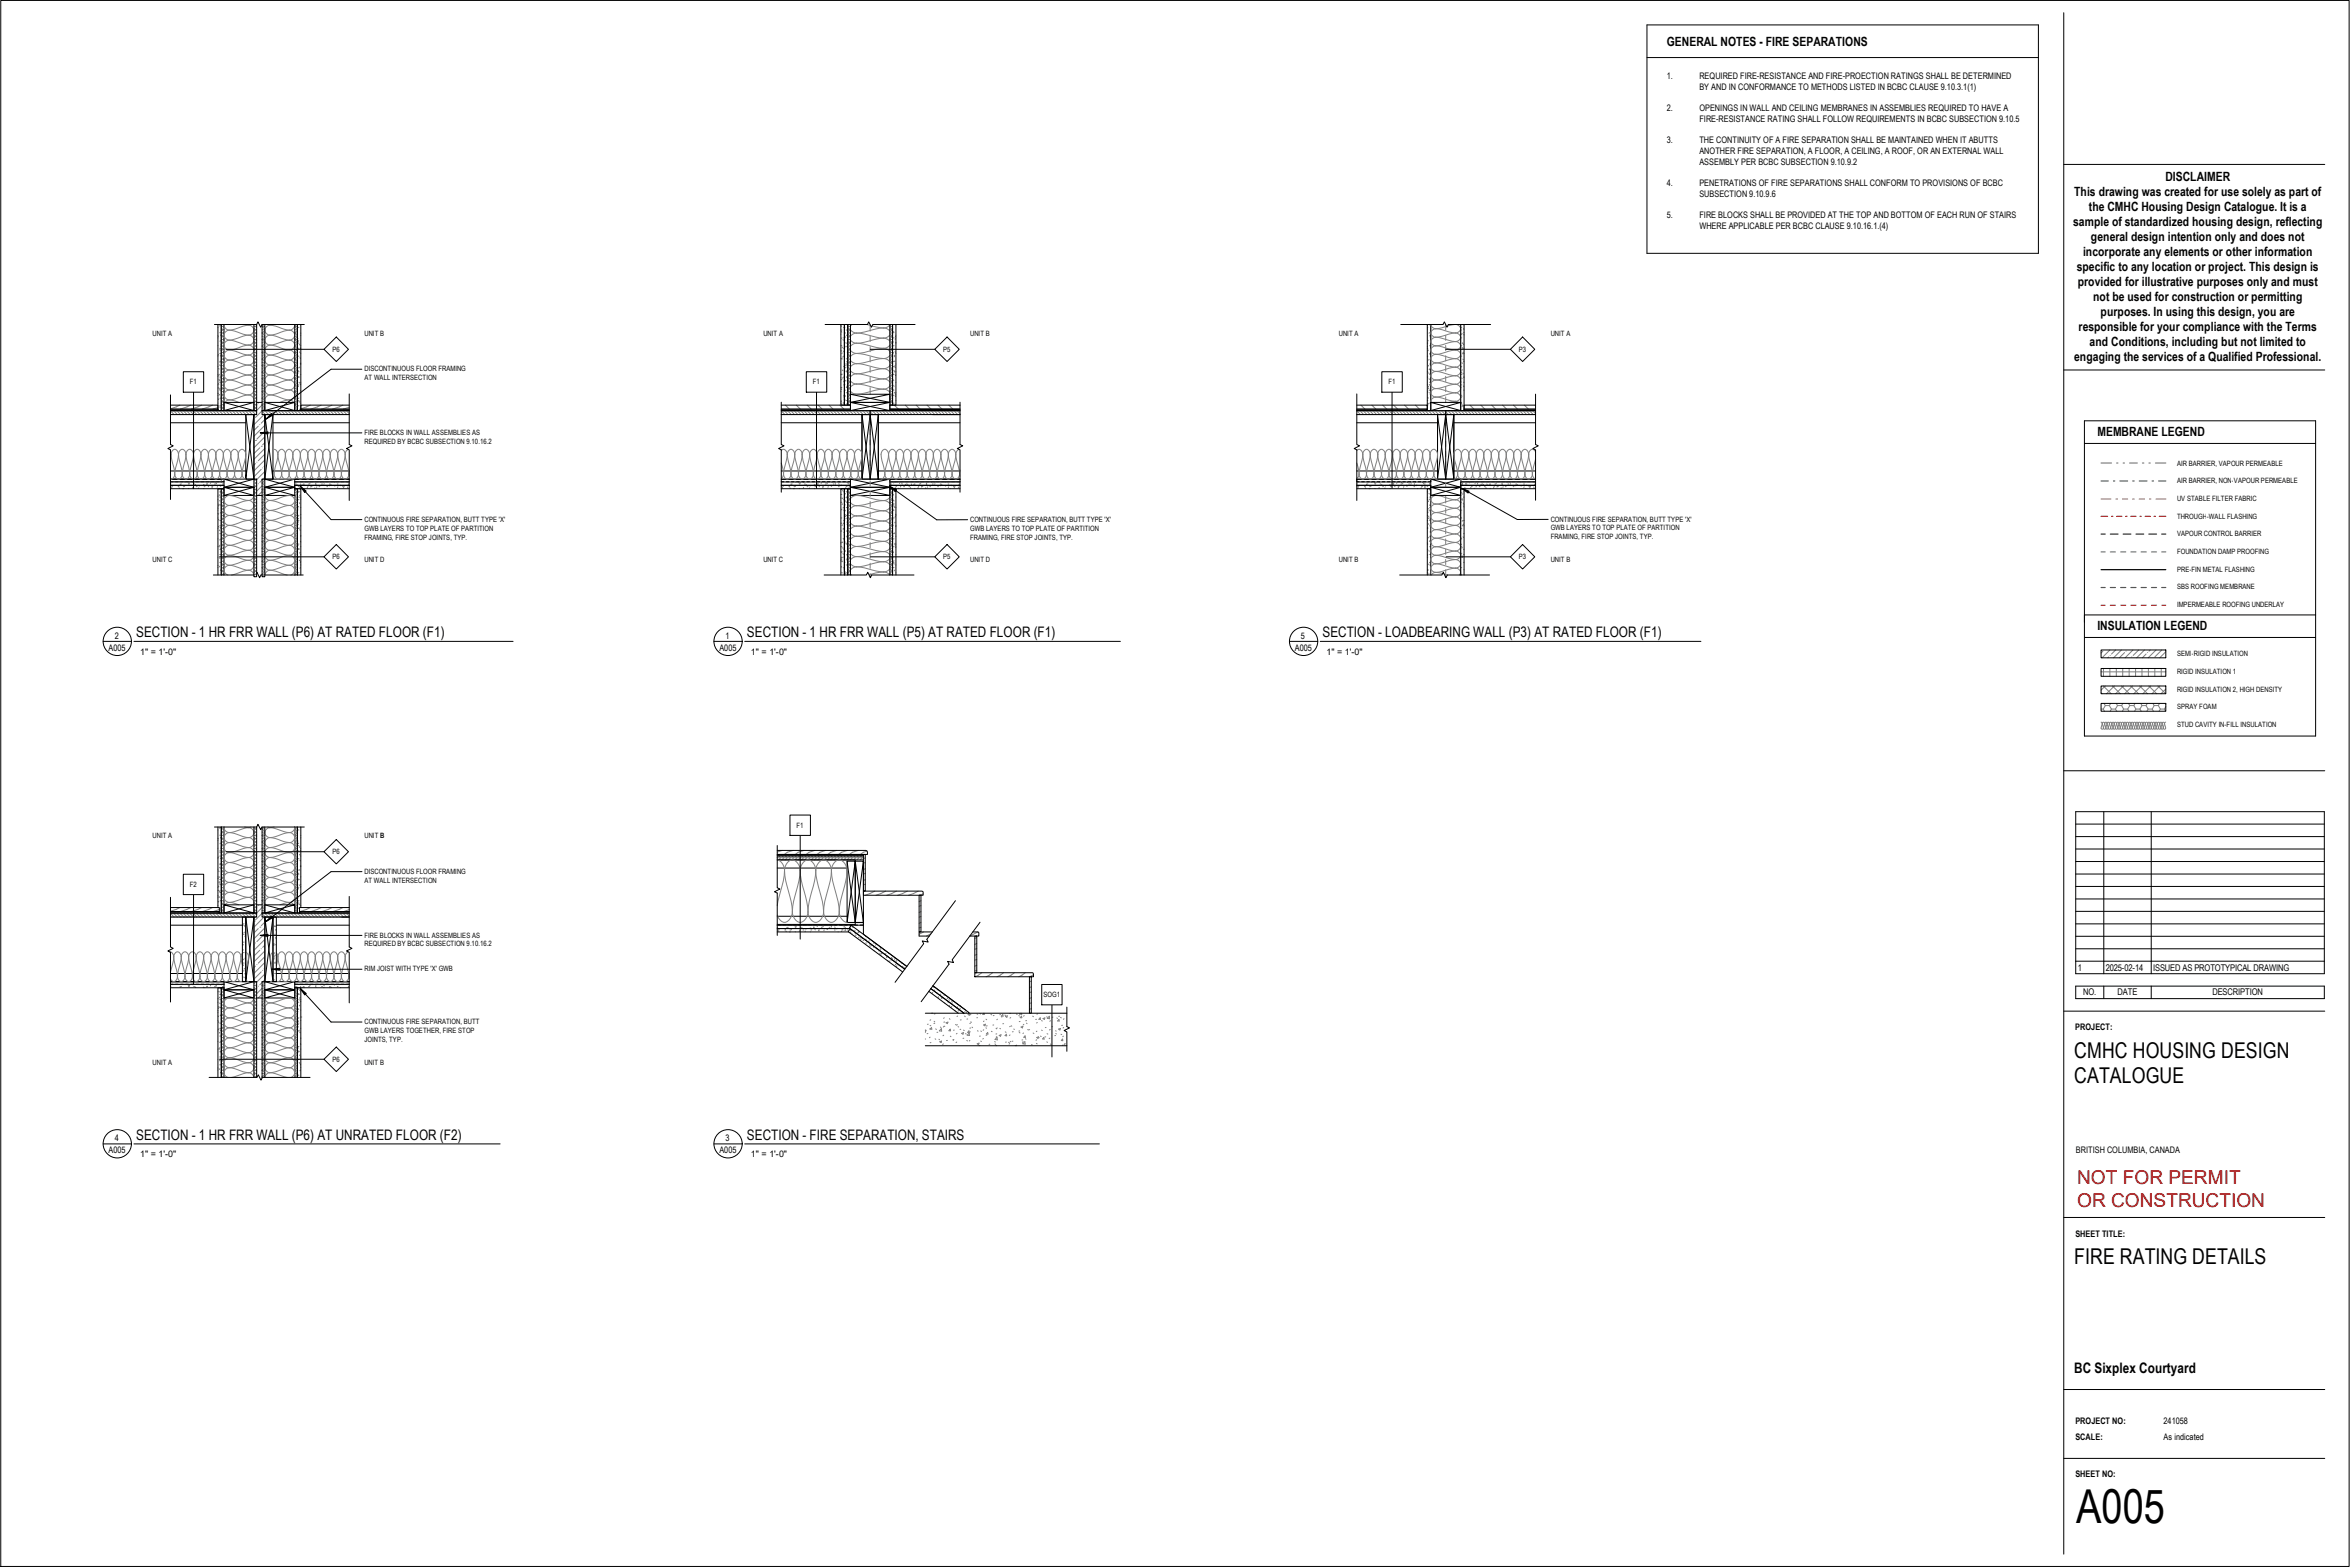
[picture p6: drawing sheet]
<svg xmlns="http://www.w3.org/2000/svg" width="914mm" height="610mm" viewBox="0 0 914 610" stroke-linecap="round" stroke-linejoin="round" font-family="sans-serif">
<defs><g id="words">
<text font-size="18.2" x="807.8" y="592.6">A005</text>
<g font-size="8.5">
<text x="807.1" y="411.5">CMHC HOUSING DESIGN</text>
<text x="807.1" y="421.2">CATALOGUE</text>
<text x="807.1" y="491.8">FIRE RATING DETAILS</text>
</g>
<g font-size="7.4" fill="#f00">
<text x="808.2" y="460.8">NOT FOR PERMIT</text>
<text x="808.2" y="469.7">OR CONSTRUCTION</text>
</g>
<g font-size="5.6">
<text x="53" y="248">SECTION - 1 HR FRR WALL (P6) AT RATED FLOOR (F1)</text>
<text x="290.7" y="248">SECTION - 1 HR FRR WALL (P5) AT RATED FLOOR (F1)</text>
<text x="514.6" y="248">SECTION - LOADBEARING WALL (P3) AT RATED FLOOR (F1)</text>
<text x="53" y="443.4">SECTION - 1 HR FRR WALL (P6) AT UNRATED FLOOR (F2)</text>
<text x="290.7" y="443.4">SECTION - FIRE SEPARATION, STAIRS</text>
<text x="807.1" y="534.2">BC Sixplex Courtyard</text>
</g>
<g font-size="5">
<text x="842.6" y="70.6">DISCLAIMER</text>
<text x="807.1" y="76.4">This drawing was created for use solely as part of</text>
<text x="812.8" y="82.2">the CMHC Housing Design Catalogue. It is a</text>
<text x="806.7" y="88">sample of standardized housing design, reflecting</text>
<text x="813.6" y="93.9">general design intention only and does not</text>
<text x="810.5" y="99.7">incorporate any elements or other information</text>
<text x="808.1" y="105.5">specific to any location or project. This design is</text>
<text x="808.4" y="111.3">provided for illustrative purposes only and must</text>
<text x="814.5" y="117.1">not be used for construction or permitting</text>
<text x="817.4" y="122.9">purposes. In using this design, you are</text>
<text x="808.8" y="128.7">responsible for your compliance with the Terms</text>
<text x="813.1" y="134.5">and Conditions, including but not limited to</text>
<text x="807.1" y="140.4">engaging the services of a Qualified Professional.</text>
</g>
<g font-size="4.9">
<text x="648.5" y="17.8">GENERAL NOTES -</text>
<text x="687.1" y="17.8">FIRE SEPARATIONS</text>
<text x="816.1" y="169.7">MEMBRANE LEGEND</text>
<text x="816.1" y="245.2">INSULATION LEGEND</text>
</g>
<g font-size="3.6">
<text x="808.4" y="377.6">1</text>
<text x="819.4" y="377.6">2025-02-14</text>
<text x="837.8" y="377.6">ISSUED AS PROTOTYPICAL DRAWING</text>
<text x="810.6" y="387.3">NO.</text>
<text x="824" y="387.3">DATE</text>
<text x="860.9" y="387.3">DESCRIPTION</text>
</g>
<g font-size="3.5">
<text x="648.5" y="30.8">1.</text>
<text x="661.2" y="30.8">REQUIRED FIRE-RESISTANCE AND FIRE-PROECTION RATINGS SHALL BE DETERMINED</text>
<text x="661.2" y="34.9">BY AND IN CONFORMANCE TO METHODS LISTED IN BCBC CLAUSE 9.10.3.1(1)</text>
<text x="648.5" y="43.3">2.</text>
<text x="661.2" y="43.3">OPENINGS IN WALL AND CEILING MEMBRANES IN ASSEMBLIES REQUIRED TO HAVE A</text>
<text x="661.2" y="47.5">FIRE-RESISTANCE RATING SHALL FOLLOW REQUIREMENTS IN BCBC SUBSECTION 9.10.5</text>
<text x="648.5" y="55.8">3.</text>
<text x="661.2" y="59.9">ANOTHER FIRE SEPARATION, A FLOOR, A CEILING, A ROOF, OR AN EXTERNAL WALL</text>
<text x="661.2" y="55.8">THE CONTINUITY OF A FIRE SEPARATION SHALL BE MAINTAINED WHEN IT ABUTTS</text>
<text x="661.2" y="64.1">ASSEMBLY PER BCBC SUBSECTION 9.10.9.2</text>
<text x="648.5" y="72.4">4.</text>
<text x="661.2" y="72.4">PENETRATIONS OF FIRE SEPARATIONS SHALL CONFORM TO PROVISIONS OF BCBC</text>
<text x="661.2" y="76.6">SUBSECTION 9.10.9.6</text>
<text x="648.5" y="84.9">5.</text>
<text x="661.2" y="84.9">FIRE BLOCKS SHALL BE PROVIDED AT THE TOP AND BOTTOM OF EACH RUN OF STAIRS</text>
<text x="661.2" y="89.1">WHERE APPLICABLE PER BCBC CLAUSE 9.10.16.1.(4)</text>
<text x="44.6" y="248.6">2</text>
<text x="282.3" y="248.6">1</text>
<text x="506.2" y="248.6">5</text>
<text x="42.2" y="253.1">A005</text>
<text x="54.5" y="254.8">1&quot; = 1'-0&quot;</text>
<text x="279.9" y="253.1">A005</text>
<text x="292.1" y="254.8">1&quot; = 1'-0&quot;</text>
<text x="503.9" y="253.1">A005</text>
<text x="516.1" y="254.8">1&quot; = 1'-0&quot;</text>
<text x="807.5" y="400.7">PROJECT:</text>
<text x="42.2" y="448.6">A005</text>
<text x="44.6" y="444">4</text>
<text x="279.9" y="448.6">A005</text>
<text x="282.3" y="444">3</text>
<text x="807.8" y="448.4">BRITISH COLUMBIA, CANADA</text>
<text x="54.5" y="450.3">1&quot; = 1'-0&quot;</text>
<text x="292.1" y="450.3">1&quot; = 1'-0&quot;</text>
<text x="807.6" y="481">SHEET TITLE:</text>
<text x="807.6" y="553.9">PROJECT NO:</text>
<text x="841.9" y="553.9">241058</text>
<text x="807.6" y="560.4">SCALE:</text>
<text x="841.9" y="560.4">As indicated</text>
<text x="807.6" y="574.7">SHEET NO:</text>
</g>
<g font-size="2.8">
<text x="59.4" y="130.6">UNIT A</text>
<text x="141.8" y="130.6">UNIT B</text>
<text x="297.1" y="130.6">UNIT A</text>
<text x="377.5" y="130.6">UNIT B</text>
<text x="521" y="130.6">UNIT A</text>
<text x="603.4" y="130.6">UNIT A</text>
<text x="129.3" y="136.8">P6</text>
<text x="367" y="136.8">P5</text>
<text x="590.9" y="136.8">P3</text>
<text x="73.9" y="149.5">F1</text>
<text x="141.8" y="147.9">AT WALL INTERSECTION</text>
<text x="141.8" y="144.5">DISCONTINUOUS FLOOR FRAMING</text>
<text x="316.3" y="149.5">F1</text>
<text x="540.2" y="149.5">F1</text>
<text x="141.8" y="169.2">FIRE BLOCKS IN WALL ASSEMBLIES AS</text>
<text x="141.8" y="172.7">REQUIRED BY BCBC SUBSECTION 9.10.16.2</text>
<text x="847.1" y="181.1">AIR BARRIER, VAPOUR PERMEABLE</text>
<text x="847.1" y="188">AIR BARRIER, NON-</text>
<text x="869.2" y="188">VAPOUR PERMEABLE</text>
<text x="847.1" y="194.9">UV STABLE FILTER FABRIC</text>
<text x="141.8" y="203">CONTINUOUS FIRE SEPARATION, BUTT TYPE 'X'</text>
<text x="377.5" y="203">CONTINUOUS FIRE SEPARATION, BUTT TYPE 'X'</text>
<text x="603.4" y="202.9">CONTINUOUS FIRE SEPARATION, BUTT TYPE 'X'</text>
<text x="847.1" y="201.8">THROUGH-</text>
<text x="859.5" y="201.8">WALL FLASHING</text>
<text x="141.8" y="206.4">GWB LAYERS TO TOP PLATE OF PARTITION</text>
<text x="141.8" y="209.9">FRAMING, FIRE STOP JOINTS, TYP.</text>
<text x="377.5" y="206.5">GWB LAYERS TO TOP PLATE OF PARTITION</text>
<text x="377.5" y="209.9">FRAMING, FIRE STOP JOINTS, TYP.</text>
<text x="603.4" y="206.4">GWB LAYERS TO TOP PLATE OF PARTITION</text>
<text x="603.4" y="209.8">FRAMING, FIRE STOP JOINTS, TYP.</text>
<text x="847.1" y="208.6">VAPOUR CONTROL BARRIER</text>
<text x="847.1" y="215.5">FOUNDATION DAMP PROOFING</text>
<text x="59.4" y="218.7">UNIT C</text>
<text x="129.3" y="217.5">P6</text>
<text x="141.8" y="218.7">UNIT D</text>
<text x="297.1" y="218.8">UNIT C</text>
<text x="367" y="217.5">P5</text>
<text x="377.5" y="218.8">UNIT D</text>
<text x="521" y="218.7">UNIT B</text>
<text x="590.9" y="217.5">P3</text>
<text x="603.4" y="218.7">UNIT B</text>
<text x="847.1" y="222.4">PRE-</text>
<text x="852.7" y="222.4">FIN METAL FLASHING</text>
<text x="847.1" y="229.3">SBS ROOFING MEMBRANE</text>
<text x="847.1" y="236.1">IMPERMEABLE ROOFING UNDERLAY</text>
<text x="847.1" y="255.4">SEMI-</text>
<text x="853.7" y="255.4">RIGID INSULATION</text>
<text x="847.1" y="262.2">RIGID INSULATION 1</text>
<text x="847.1" y="269.1">RIGID INSULATION 2, HIGH DENSITY</text>
<text x="847.1" y="276">SPRAY FOAM</text>
<text x="847.1" y="282.9">STUD CAVITY IN-</text>
<text x="866.4" y="282.9">FILL INSULATION</text>
<text x="309.9" y="321.9">F1</text>
<text x="59.4" y="326">UNIT A</text>
<text x="141.8" y="326">UNIT B</text>
<text x="129.3" y="332.2">P6</text>
<text x="141.8" y="339.9">DISCONTINUOUS FLOOR FRAMING</text>
<text x="73.9" y="345">F2</text>
<text x="141.8" y="343.4">AT WALL INTERSECTION</text>
<text x="141.8" y="364.7">FIRE BLOCKS IN WALL ASSEMBLIES AS</text>
<text x="141.8" y="368.2">REQUIRED BY BCBC SUBSECTION 9.10.16.2</text>
<text x="141.8" y="377.9">RIM JOIST WITH TYPE 'X' GWB</text>
<text x="406" y="387.9">SOG1</text>
<text x="141.8" y="398.4">CONTINUOUS FIRE SEPARATION, BUTT</text>
<text x="141.8" y="401.9">GWB LAYERS TOGETHER, FIRE STOP</text>
<text x="141.8" y="405.3">JOINTS, TYP.</text>
<text x="129.3" y="413">P6</text>
<text x="59.4" y="414.2">UNIT A</text>
<text x="141.8" y="414.2">UNIT B</text>
</g>
</g></defs>
<path d="M302.4 332.4h33.6v.6h-33.6z" fill="#c0c0c0"/>
<g fill="#fff">
<path d="M302.4 330.8h35.1v1.6h-35.1z"/>
<path d="M336 332.4h.7v14.3h-.7z"/>
<path d="M336 346.7h23.2v1.6h-23.2z"/>
<path d="M357.6 348.3h.8v14.2h-.8z"/>
<path d="M357.6 362.5h23.3v1.7h-23.3z"/>
<path d="M379.3 364.2h.8v14.2h-.8z"/>
<path d="M379.3 378.4h22.8v1.6h-22.8z"/>
<path d="M400.6 380h.7v14.2h-.7z"/>
<path d="M360 394.2h56.1v12.6h-56.1z"/>
<path d="M330 361.3h45.1v32.9h-45.1z"/>
<path d="M330.5 360h46.6v34.2h-46.6z"/>
</g>
<g fill="none" stroke="#7f7f7f" stroke-width=".39">
<path d="M302.4 333.7h33.6M302.4 333.6v.2M302.4 334.6a3.8 3.8 0 0 1 2.9 4M303 333l.8 .7-.9 .8M304.3 333l.8 .7-.9 .8M304.4 330.8l-2 .7M305.3 338.6a60.1 60.1 0 0 1-2.6 12.1l-.3 1.6M305.3 338.6a3.8 3.8 0 0 1 3.4-4 4.3 4.3 0 0 1 2.7 4M305.3 338.6a60.1 60.1 0 0 0 2.5 12.1l.5 4.1M305.6 333l.7 .7-.8 .8M306.8 333l.8 .7-.9 .8M308.1 333l.8 .7-.9 .8"/>
<path d="M308.6 330.8l-2.3 .8-1.1 .8M309.4 333l.7 .7-.8 .8M310.6 333l.8 .7-.8 .8M311.4 338.6l-.5 4.1-1.1 4a28.7 28.7 0 0 0-1.5 8.1M311.4 338.6a56.4 56.4 0 0 0 2.5 12.1l.5 4.1M311.4 338.6a3.8 3.8 0 0 1 3.3-4 4.2 4.2 0 0 1 2.7 4M311.9 333l.8 .7-.9 .8M312.8 330.8l-2.2 .8-1.1 .8M313.2 333l.7 .7-.8 .8M314.5 333l.7 .7-.8 .8M315.7 333l.8 .7-.9 .8M317 333l.8 .7"/>
<path d="M317.1 330.8l-2.3 .8-1.1 .8M317.4 338.6a3.9 3.9 0 0 1 3.4-4 4.2 4.2 0 0 1 2.7 4M317.4 338.6a56.4 56.4 0 0 1-2.5 12.1l-.5 4.1M317.4 338.6l.5 4.1 1 4a28.7 28.7 0 0 1 1.6 8.1M317.8 333.7l-.9 .8M318.3 333l.7 .7-.8 .8M319.5 333l.8 .7-.9 .8M320.8 333l.8 .7-.9 .8M321.3 330.8l-2.3 .8-1.1 .8M322.1 333l.7 .7-.8 .8M323.3 333l.8 .7-.8 .8M323.5 338.6a60.1 60.1 0 0 1-2.6 12.1l-.4 4.1"/>
<path d="M323.5 338.6a60.1 60.1 0 0 0 2.6 12.1l.5 4.1M323.5 338.6a3.8 3.8 0 0 1 3.4-4 4.8 4.8 0 0 1 2.6 6.1l-1.4 6a28.7 28.7 0 0 0-1.5 8.1M324.6 333l.7 .7-.8 .8M325.5 330.8l-2.2 .8-1.2 .8M325.9 333l.7 .7-.8 .8M327.2 333l.7 .7-.8 .8M328.4 333l.7 .7-.8 .8M329.6 333l.8 .7-.8 .8M329.7 330.8l-2.3 .8-1.1 .8M330.9 333l.8 .7-.8 .8M332.2 333l.8 .7-.9 .8M333.5 333l.7 .7-.8 .8"/>
<path d="M334 330.8l-2.3 .8-1.1 .8M334.7 333l.8 .7-.8 .8M336.7 337.9l-.7 .4M336.7 333.7l-.7 .4M336.7 339.8l-.7 .2M336.7 335.5l-.7 .3M337.4 331.1l-1.5 .5-1.1 .8M302.4 359.9h21.9M308 359.9l.1 .1M308.3 354.8a4 4 0 0 1-3.4 4 4 4 0 0 1-2.5-2.8M308.3 354.8a3.9 3.9 0 0 0 3.4 4 4.4 4.4 0 0 0 2.7-4M311.2 359.9l-.1 .2"/>
<path d="M314.4 354.8a3.9 3.9 0 0 0 3.4 4 4.3 4.3 0 0 0 2.7-4M319.7 360l.2 .3M320.5 354.8a4 4 0 0 0 3.3 4 4.4 4.4 0 0 0 2.8-4M322 359.9l.2 .2M325.3 359.9l-.1 .1M326.6 354.8a4.1 4.1 0 0 0 3 4.1M327.9 359.9l.2 .3M336.7 346.4l-.7 .4M336.7 342.2l-.7 .4M336.7 344l-.7 .3M340.4 346.7l-3.8 1.6M344.6 346.7l-3.8 1.6"/>
<path d="M348.8 346.7l-3.7 1.6M353.1 346.7l-3.8 1.6M357.3 346.7l-3.8 1.6M358.4 358.8l-.8 .4M358.4 354.6l-.8 .4M358.4 350.4l-.8 .3M358.4 356.5l-.8 .3M358.4 352.3l-.8 .3M359.2 347.8l-1.6 .5M302.4 361.8h.2M302.6 360.6l-.2 .3M303 362l-.2 .3"/>
<path d="M303 361.4l.1 .3M305.4 361.8h.3M305.7 361.3l-.1 .3M305.8 362.2l.1 .3M306.2 360.8l.1 .3M306.4 360.8h.3M307.2 362.5h.1M307.4 361.8h.3M308 361.4l-.2 .3M309.3 360.1l.2 .3M309.4 360.8h.4M309.4 362.4l.1 .1"/>
<path d="M309.9 360.2l-.2 .3M311.1 362.1l-.1 .2M311.4 360.8h.4M312 360.9l.2 .3M312.5 361.8h.3M313.4 362.2l-.2 .3M313.4 361.3l.2 .2M315.1 361.2h.1M315.3 360.9l-.2 .3M315.3 362.5h.1M315.5 361.8h.3M315.7 361.1l.2 .3"/>
<path d="M316.5 360.8h.4M316.7 360.6l-.2 .2M317.1 361.5l.1 .3M318.1 360.2l-.2 .3M318.5 361.9l.1 .3M318.6 361.8h.3M319.6 360.8h.3M320.3 360.3l-.1 .3M320.7 361.7l-.2 .3M321.6 361.2l.2 .3M321.6 361.2h.1M322.1 361.4l-.2 .3"/>
<path d="M322.6 360.8h.4M323.4 360.2l.2 .3M323.5 361l-.2 .3M324.7 361.8h.3M324.8 360.6l.2 .2M325.8 361.1l-.2 .3M326.1 362.5h.1M327.5 361.3l.2 .3M327.5 362.1l-.1 .3M327.7 361.8h.3M328.5 360.4l-.1 .3M328.7 360.8h.4"/>
<path d="M328.9 361.8l-.2 .2M328.9 361.7l.2 .3M329.7 361.8h.4M330.8 362.8h.3M330.8 360.5l-.2 .3M330.8 362.9l.1 .1M331.2 361.9l-.2 .3M331.2 361.6h.1M331.3 361.6l.1 .3M331.6 363.3l-.1 .1M331.8 360.8h.3M332.6 361.9l.1 .3"/>
<path d="M332.8 363.8h.3M332.9 362.9l-.2 .3M334 362.3l.1 .3M334.1 364.6l.2 .3M334.3 362.5l-.5 .3M334.8 364.8h.3M335.1 365.3l-.2 .3M335.5 365l.2 .2M335.8 365.8h.3M336.8 366.9h.3M336.9 364.2l-.1 .2M336.9 365.3l.2 .3"/>
<path d="M338.2 366l-.2 .3M338.4 368l.2 .2M338.6 367.3l-.2 .3M338.9 367.9h.3M339.8 368.3l.2 .3M339.8 366.3v.1M339.9 366.9h.3M340.1 369.9h.1M340.8 367.5l-.1 .2M340.9 368.9h.3l-.2 .2M341.9 369.9h.3M342.5 370.8l-.2 .3"/>
<path d="M342.6 369.1l.1 .3M342.6 368.5l-.2 .3M342.7 371.3l.2 .3M342.9 370.9h.3M344 369.4l.1 .3M344.7 370.9l-.1 .3M344.9 371.9h.4M345.1 372.3l-.2 .3M345.5 372.1l.2 .3M345.5 373.7l-.1 .1M345.9 373.9h.4M346 370.9v.1"/>
<path d="M346.9 372.4l.1 .3M346.9 373.3l-.2 .3M347 372.9h.3M348 373.9h.3M348.2 372.9l-.1 .3M348.4 375.1l.2 .3M348.7 373.7l.2 .3M349 374.9h.3M349 375.7l-.2 .3M349.8 375.5l.1 .3M350.9 374.5l-.2 .2M351 376h.4"/>
<path d="M351.7 376.7l.1 .3M352.1 375.5l.1 .1M352.1 376.3l-.1 .3M358.4 360.8l-.8 .2M359.4 362.5l-1.8 .9M362.3 363.2l-1.8 1M380.1 375.5l-.8 .4M380.1 371.3l-.8 .3M380.1 367l-.8 .4M380.1 377.5l-.8 .2M380.1 373.3l-.8 .2M380.1 369l-.8 .3"/>
<path d="M380.1 364.8l-.8 .2M380.5 362.5l-3.1 1.7M382 378.4l-2.5 1.6M386.2 378.4l-2.5 1.6M390.5 378.4l-2.6 1.6M394.7 378.4l-2.5 1.6M398.9 378.4l-2.5 1.6M402.1 379.2l-1.5 .8M361.2 398.4l-.4 .1M361.9 398.9l.3 .2M362.2 384.7l.1 .3M362.2 396.7l-.3 .2"/>
<path d="M362.5 399.8l.1 .6-.7-.1zM362.6 394.2h.1M362.9 386.1l-.1 .3M363.2 384.1h.4M363.5 397.3l.2 .3M363.6 385.1l.1 .3M363.7 398.1h-.3M363.9 394.4l-.4 .1M364.2 386.1h.4M364.8 384.9l-.1 .2M365.1 387.7l.2 .3M365.9 399.5l.2 .3"/>
<path d="M366.1 386.7l-.2 .3M366.3 386.1h.3M366.3 388.2h.3M366.5 386.1h.1M366.6 388.4l-.2-.3-.1 .3M367.3 387.1h.3M367.3 399.3l-.3 .2M367.4 399.2l.2 .1M367.4 395.9l-.2 .3M367.5 390.2h.1M367.6 397.6h-.4M368.1 397.9l.8-.3-.3 .6z"/>
<path d="M368.7 388.2l-.1 .3M369.1 389.6l-.2 .3M369.2 388.8l.2 .3M369.4 391.1l.1 .3M369.4 396.3l.3 .2M370.3 390.2h.4M370.3 391.5l-.1 .3M370.5 389.3l-.2 .3M370.6 389.2l.2 .3M371.6 393.2h.1M371.8 398.5l.3 .2M372.2 391.8l.1 .3"/>
<path d="M372.4 392.2h.3M372.5 398.6l-.3 .2M372.6 391.7l-.2 .3M372.6 390.6l.1 .1M372.6 395.3l-.2 .1M372.8 399.4l.2 .1M373 393.1l-.2 .3M373.4 391.2h.1M373.5 392.2l.2 .3M374 396.7l-.3 .1M374.7 394.1l.3 .3M375.3 395.3l.3 .2"/>
<path d="M375.4 393.5l.2 .2M376.1 393.7l-.1 .3M376.6 396.4l-.4 .1M376.7 394.6l.7-.2-.3 .6zM377.7 398l-.3 .2M377.7 399.9l-.3 .1M377.7 397.5l.3 .2M377.8 394.6l-.3 .2M378.2 399.6l.3 .2M380.2 394.4l.2 .2M380.4 395.9h-.3M381.3 394.3l.2 .2"/>
<path d="M382.7 398.7l.7-.3-.2 .7zM382.9 397.2l-.2 .2M382.9 394.2l.1 .5-.6-.1 .4-.4M383.6 399.8l.3 .2M383.7 396.5l.2 .2M384.1 399.1h-.3M385.6 394.6l.3 .2M386.7 398.7l-.4 .1M386.8 395.1h-.3M388 399.9l-.3 .2M388.1 396.5l-.2 .2M389.3 394.7l-.3 .1"/>
<path d="M389.6 395.5l.2 .2M390.2 394.7l.1 .6h-.6zM390.5 398.2l-.3 .1M391 394.9l.3 .2M391.2 395.4l.8-.2-.2 .6zM393.1 399.2l-.2 .2M393.2 394.2l-.3 .1M393.3 395.9l-.3 .2M393.5 399l.2 .2M395.5 394.5l.3 .2M396.4 395.1l.3 .2M396.9 397.4h-.3"/>
<path d="M397.3 399.5l.7-.3-.2 .7zM397.5 395.3l.1 .6h-.6zM397.5 394.2l.1 .4-.9-.1 .3-.3M398.4 398.5l-.3 .2M398.5 395.1l-.2 .2M399.4 398l.2 .2M399.5 397l-.4 .1M401.3 392.3l-.7 .4M401.3 388.1l-.7 .4M401.3 383.9l-.7 .4M401.3 390.1l-.7 .3M401.3 385.9l-.7 .3"/>
<path d="M401.3 381.7l-.7 .2M401.8 395.3l.3 .2M403.3 396.5l-.3 .1M403.6 397.8l-.2 .2M403.7 394.4l-.2 .2M404.7 395.9l.2 .7-.7-.1zM405.3 397l.3 .2M405.8 396.2l.8-.2-.2 .6zM407 399.7l-.3 .1M407.2 395.6l.3 .1M407.5 396.2l.8-.8 .1 .9zM408.8 397.1l-.3 .2"/>
<path d="M409.6 399.4h-.3M409.7 395.7h-.3M411.2 396l.3 .2M412 396.6l.2 .6h-.7zM412.3 395.4h-.4M412.7 395.8l.3 .2M413.4 398.9h-.3M413.9 399.7l-.3 .2M414 396.3l-.2 .2M360 401l.3-.1-.3 .6M360 404.2h.2M360 400.6l.3 .2"/>
<path d="M361.1 402.1h-.4M361.9 403.5l-.2 .2M362 400.1l-.2 .2M362.2 405.6h-.3M363.9 404.1l.2 .2M364.1 400.3l.3 .2M364.9 401.6h-.3M365.3 404.3l.3 .2M365.7 405.3l.7-.3-.2 .6zM366.3 400.2l.1 1-.9-.2zM367.1 406.1l-.3 .2M367.2 402.7l-.3 .2"/>
<path d="M368.6 404.7l-.3 .1M369.5 400.5l.3 .2M369.7 400.4l.2 .6h-.7zM369.8 403.1l.2 .2M370.8 404.5l.3 .2M371.2 404.4l-.3 .1M371.3 400.7l-.3 .1M372.3 405.4l-.3 .2M372.4 402l-.3 .2M373.8 400.4l-.3 .1M374.2 402l.7-.3-.2 .6zM374.9 400.7l.3 .2"/>
<path d="M375 403.9h-.3M375.7 402.1l.3 .2M376.2 404.7l.3 .3M377 401l.1 .7-.6-.1zM377.1 401.9l.1 .9-.9-.1zM377.4 404.7l-.3 .3M377.5 401.4l-.2 .2M380.2 406.1l.8-.3-.3 .6zM380.3 401l.3 .2M381.3 406.7l-.3 .1M381.5 403.1h-.4M381.6 405l.3 .2"/>
<path d="M381.6 401.1l.3 .2M382.7 404l-.3 .2M382.8 400.6l-.3 .2M384 402.7l-.3 .1M384.3 401.7l.1 .6h-.6zM385.1 406.2l-.2 .1M385.7 401.2l.3 .2M387 405.2l.3 .2M387.1 406.1l.3 .2M387.6 400l.2 .3M387.8 406.7l-.2 .1M387.9 402.2l-.4 .1"/>
<path d="M387.9 403.3l-.3 .2M387.9 403.6l.2 .9-.9-.1zM388.8 402.8l.7-.3-.2 .6zM389 400l.3 .2M391.2 401.4l.3 .2M391.6 405.4h-.4M391.6 402.3l.1 .7-.6-.1zM392.4 405.5l.3 .1M392.9 406l-.3 .2M393 402.6l-.3 .2M393.1 405.1l.2 .2M394.1 405l-.3 .1"/>
<path d="M394.3 401.4h-.4M394.5 400.3l.2 .2M395.1 406.8l.5-.2-.1 .2M396.6 401.7l.3 .1M396.8 401.1h-.3M397.8 405.7l.3 .1M398 404.5l-.4 .1M398.1 405.2l-.2 .2M398.3 401.9l-.3 .1M398.8 405.2l.1 1-.9-.1zM398.9 403l.1 .6-.6-.1zM399 404.1l.2 .2"/>
<path d="M399.9 400.5l.2 .2M400.6 400.6h-.3M401.4 406.3l.3 .2M402 401.9l.3 .1M403.3 405.9l.3 .2M403.4 403.6l.7-.2-.2 .5zM403.4 404.5l-.3 .2M403.5 401.2l-.3 .1M404.4 403.7h-.4M404.9 403.1l.2 .2M405.3 400.7l.3 .2M406.1 403.6l.2 .6h-.6z"/>
<path d="M406.9 403.4h-.3M407.3 405.3l.3 .2M407.4 402.1l.3 .2M408.5 403.9l-.3 .2M408.6 400.5l-.3 .2M408.7 406.1l.3 .2M410.7 401l.3 .2M410.8 402.8l-.4 .1M410.8 402l.3 .3M411.9 400.3l.7-.2-.2 .6zM412.8 402.3l.3 .2M413.3 404.3l.2 .2"/>
<path d="M413.4 404.2l.2 .7-.6-.1zM413.6 406.5l-.2 .2M413.8 403.1l-.3 .2M414.1 406.4l.3 .1M414.5 406l-.3 .1"/>
</g>
<g fill="none" stroke="#000" stroke-width=".39">
<path d="M302.4 328.9v16.5l1 .5-2 1 1 .5v16.5M302.4 337.7h27.2M302.4 330.8h34.5l.5 .4 .1 1.2h-35.1h33.6v.6h-33.6M329.6 335l3.2 23.9M332.8 335h-3.2v23.9h3.2v-23.9l-3.2 23.9M332.8 335l3.2 23.9M336 334.5h-33.6h30.4v.5M336 332.4h.7v14.3h-.7zM336 335h-3.2v23.9h3.2v-23.9l-3.2 23.9M302.4 356.4h27.2M303.7 359.9h-1.3h28.7v.3M304.7 359.9h1"/>
<path d="M306.7 359.9h1M308.7 359.9h1M310.7 359.9h1M312.7 359.9h1M314.7 359.9h1M316.7 359.9h1M318.7 359.9h1M320.7 359.9h1M322.7 359.9h1M324.7 359.9h1M326.7 359.9h1M328.7 359.9h1"/>
<path d="M330.7 359.9h1M332.7 359.9h1M332.8 358.9h3.2v1h-4.9M332.8 358.9v.7h-30.4M332.8 358.9h3.2M334.7 359.9h1.3M336 346.7h22.7l.5 .3v1.3h-23.2zM336 354.8v8.6l16.8 12.6-21.5-16-.8 1.1 21.5 15.9-21.2-15.7-.8 1.1 21.2 15.7M357.6 348.3h.8v14.2h-.8zM371.8 350.4l-11.2 15 .5 1.1-2.2-.4 .5 1-11.1 15M381.3 358.8l-10.8 14.6 .5 1-2.3-.4 .6 1.1-10.9 14.6M302.4 361.2h28.3"/>
<path d="M302.4 362.5h27.8M362.8 362.5h-5.2v1.7h4M378.5 362.5h2l.4 .4v1.3h-3.5M379.3 378.4h22.4l.4 .5v1.1h-22.8zM379.3 364.2h.8v14.2h-.8zM400.6 380h.7v14.2h-.7zM360 394.2h55.1M361.4 385.7l11.5 8.5M362.2 384.6l12.9 9.6M375.8 393l-12.8-9.5 14.1 10.5-.2 .2M415.1 391.8v7.6l1 .5-2 1 1 .5v7.6M360 406.8h55.1"/>
</g>
<g fill="#fff">
<path d="M817.5 252.9h25.2v3h-25.2z"/>
<path d="M817.5 260.1h25.2v3h-25.2z"/>
<path d="M817.5 266.9h25.2v3h-25.2z"/>
<path d="M817.5 273.6h25.2v3.1h-25.2z"/>
</g>
<g fill="none" stroke="#7f7f7f" stroke-width=".39">
<path d="M818.3 253.3l-.8 .7M820.5 255.6l-.3 .3M821 252.9l-3.1 3M821.1 255h.1M823.2 252.9l-1.6 1.5M825.5 252.9l-3.1 3M826.7 253.9l-2 2M827.3 253.3h-.1M829.5 255.5v.1M829.9 252.9l-3 3M832.2 252.9l-2.2 2.1M834.4 252.9l-3 3"/>
<path d="M835.1 254.4l-1.5 1.5M835.7 253.8v.1M836.7 252.9l-.5 .4M838.9 252.9l-3 3M841.2 252.9l-2.7 2.7M842.7 253.5l-2.3 2.4M842.7 255.8l-.1 .1M817.5 269.5l.5 .4M817.5 261.4h25.2M817.5 275.8h.9M818.4 275.8l.5 .9M818.4 266.9l3.1 3"/>
<path d="M818.5 260.1v3M818.7 273.6l.5 .9M819.2 274.5l-.8 1.3M819.2 274.5h1.6M819.2 266.9l-1.7 1.6M820.8 274.5l.8 1.3M821 260.1v3M821.3 273.6l-.5 .9M821.6 275.8h1.5M821.6 275.8l-.5 .9M822 266.9l3 3M822.7 266.9l-3 3"/>
<path d="M823.1 275.8l.5 .9M823.5 260.1v3M823.5 273.6l.4 .9M823.9 274.5l-.8 1.3M823.9 274.5h1.6M825.5 266.9l3 3M825.5 274.5l.8 1.3M826 260.1v3M826 273.6l-.5 .9M826.3 266.9l-3.1 3M826.3 275.8l-.5 .9M826.3 275.8h1.6"/>
<path d="M827.9 275.8l.5 .9M828.2 273.6l.5 .9M828.5 260.1v3M828.7 274.5l-.8 1.3M828.7 274.5h1.6M829.1 266.9l3 3M829.8 266.9l-3.1 3M830.3 274.5l.8 1.3M830.7 273.6l-.4 .9M831 260.1v3M831.1 275.8h1.6M831.1 275.8l-.5 .9"/>
<path d="M832.6 266.9l3 3M832.7 275.8l.5 .9M833 273.6l.5 .9M833.3 266.9l-3 3M833.5 274.5l-.8 1.3M833.5 260.1v3M833.5 274.5h1.5M835 274.5l.8 1.3M835.5 273.6l-.5 .9M835.8 275.8l-.4 .9M835.8 275.8h1.6M836 260.1v3"/>
<path d="M836.1 266.9l3.1 3M836.8 266.9l-3 3M837.4 275.8l.5 .9M837.7 273.6l.5 .9M838.2 274.5l-.8 1.3M838.2 274.5h1.6M838.5 260.1v3M839.6 266.9l3.1 3M839.8 274.5l.8 1.3M840.3 273.6l-.5 .9M840.4 266.9l-3 3M840.6 275.8h1.6"/>
<path d="M840.6 275.8l-.5 .9M841 260.1v3M842.2 275.8l.4 .9M842.5 273.6l.2 .5M842.7 274.9l-.5 .9M842.7 268.1l-1.8 1.8M817.5 280.9l.5 .5M818 281.4l.5 1.9M818 281.4l.3-.4 .6 .4M818 281.4l-.5 1.9 .4 .4 .6-.4M818.5 283.3l.3 .4 .6-.4M818.9 281.4l.4-.4 .6 .4"/>
<path d="M818.9 281.4l-.4 1.9M818.9 281.4l.5 1.9M819.4 283.3l.3 .4 .6-.4M819.9 281.4l.4 1.9M819.9 281.4l.3-.4 .6 .4M819.9 281.4l-.5 1.9M820.3 283.3l.4 .4 .6-.4M820.8 281.4l.3-.4 .6 .4M820.8 281.4l-.5 1.9M820.8 281.4l.5 1.9M821.3 283.3l.3 .4 .6-.4M821.7 281.4l.5 1.9"/>
<path d="M821.7 281.4l.4-.4 .6 .4M821.7 281.4l-.4 1.9M822.2 283.3l.3 .4 .6-.4M822.7 281.4l.3-.4 .6 .4M822.7 281.4l-.5 1.9M822.7 281.4l.4 1.9M823.1 283.3l.4 .4 .6-.4M823.6 281.4l.3-.4 .6 .4M823.6 281.4l-.5 1.9M823.6 281.4l.5 1.9M824.1 283.3l.3 .4 .6-.4M824.5 281.4l.4-.4 .6 .4"/>
<path d="M824.5 281.4l-.4 1.9M824.5 281.4l.5 1.9M825 283.3l.3 .4 .6-.4M825.5 281.4l.3-.4 .6 .4M825.5 281.4l-.5 1.9M825.5 281.4l.4 1.9M825.9 283.3l.4 .4 .6-.4M826.4 281.4l.5 1.9M826.4 281.4l.3-.4 .6 .4M826.4 281.4l-.5 1.9M826.9 283.3l.3 .4 .6-.4M827.3 281.4l.4-.4 .6 .4"/>
<path d="M827.3 281.4l-.4 1.9M827.3 281.4l.5 1.9M827.8 283.3l.3 .4 .6-.4M828.3 281.4l.4 1.9M828.3 281.4l.3-.4 .6 .4M828.3 281.4l-.5 1.9M828.7 283.3l.4 .4 .5-.4M829.2 281.4l.3-.4 .6 .4M829.2 281.4l-.5 1.9M829.2 281.4l.4 1.9M829.6 283.3l.4 .4 .6-.4M830.1 281.4l.4-.4 .5 .4"/>
<path d="M830.1 281.4l-.5 1.9M830.1 281.4l.5 1.9M830.6 283.3l.3 .4 .6-.4M831 281.4l.4-.4 .6 .4M831 281.4l-.4 1.9M831 281.4l.5 1.9M831.5 283.3l.4 .4 .5-.4M832 281.4l.3-.4 .6 .4M832 281.4l-.5 1.9M832 281.4l.4 1.9M832.4 283.3l.4 .4 .6-.4M832.9 281.4l.3-.4 .6 .4"/>
<path d="M832.9 281.4l-.5 1.9M832.9 281.4l.5 1.9M833.4 283.3l.3 .4 .6-.4M833.8 281.4l.4-.4 .6 .4M833.8 281.4l-.4 1.9M833.8 281.4l.5 1.9M834.3 283.3l.3 .4 .6-.4M834.8 281.4l.4 1.9M834.8 281.4l.3-.4 .6 .4M834.8 281.4l-.5 1.9M835.2 283.3l.4 .4 .6-.4M835.7 281.4l.3-.4 .6 .4"/>
<path d="M835.7 281.4l-.5 1.9M835.7 281.4l.5 1.9M836.2 283.3l.3 .4 .6-.4M836.6 281.4l.5 1.9M836.6 281.4l.4-.4 .6 .4M836.6 281.4l-.4 1.9M837.1 283.3l.3 .4 .6-.4M837.6 281.4l.3-.4 .6 .4M837.6 281.4l-.5 1.9M837.6 281.4l.4 1.9M838 283.3l.4 .4 .6-.4M838.5 281.4l.3-.4 .6 .4"/>
<path d="M838.5 281.4l-.5 1.9M838.5 281.4l.5 1.9M839 283.3l.3 .4 .6-.4M839.4 281.4l.4-.4 .6 .4M839.4 281.4l-.4 1.9M839.4 281.4l.5 1.9M839.9 283.3l.3 .4 .6-.4M840.4 281.4l.3-.4 .6 .4M840.4 281.4l-.5 1.9M840.4 281.4l.4 1.9M840.8 283.3l.4 .4 .6-.4M841.3 281.4l.5 1.9"/>
<path d="M841.3 281.4l.3-.4 .6 .4M841.3 281.4l-.5 1.9M842.2 281.4l-.4 1.9M842.2 281.4l.5 1.9-.4 .4-.5-.4M842.7 280.9l-.5 .5"/>
</g>
<path d="M817.5 180.1h4.1M823.6 180.1h.5M826.1 180.1h.5M828.6 180.1h3M833.6 180.1h.6M836.2 180.1h.5M838.7 180.1h4" fill="none" stroke="#7f00ff" stroke-width=".47"/>
<path d="M817.5 187.1h2.8M822.4 187.1h.5M824.9 187.1h3M829.9 187.1h.5M832.4 187.1h3M837.4 187.1h.5M839.9 187.1h2.8" fill="none" stroke="#00f" stroke-width=".47"/>
<path d="M817.5 194.1h3.9M823.3 194.1h.6M825.9 194.1h2M829.9 194.1h.5M832.4 194.1h2M836.4 194.1h.5M838.9 194.1h3.8" fill="none" stroke="#ff7f00" stroke-width=".47"/>
<path d="M817.5 200.9h2.6M821.6 200.9h.5M823.6 200.9h2M827.1 200.9h.6M829.1 200.9h2M832.7 200.9h.5M834.7 200.9h2M838.2 200.9h.5M840.2 200.9h2.5" fill="none" stroke="#f00" stroke-width=".47"/>
<path d="M817.5 207.8h1.6M821.1 207.8h3M826.1 207.8h3M831.1 207.8h3M836.1 207.8h3M841.1 207.8h1.6" fill="none" stroke="#007f00" stroke-width=".47"/>
<path d="M817.5 214.7h1.6M821.1 214.7h2M825.2 214.7h2M829.1 214.7h2M833.1 214.7h2.1M837.1 214.7h2M841.1 214.7h1.6" fill="none" stroke="#007fff" stroke-width=".47"/>
<path d="M817.5 221.6h25.2" fill="none" stroke="#000" stroke-width=".47"/>
<path d="M640.8 9.7h152.4v88.9h-152.4zM640.8 22.4h152.4M811.1 163.7h89.9v122.6h-89.9zM811.1 172.5h89.9M811.1 239.2h89.9M811.1 248h89.9M817.5 252.9h25.2v3h-25.2zM817.5 260.1h25.2v3h-25.2zM817.5 266.9h25.2v3h-25.2zM817.5 273.6h25.2v3.1h-25.2z" fill="none" stroke="#000" stroke-width=".39"/>
<path d="M817.5 228.6h1.6M821.1 228.6h2M825.2 228.6h2M829.1 228.6h2M833.1 228.6h2.1M837.1 228.6h2M841.1 228.6h1.6" fill="none" stroke="#007f7f" stroke-width=".47"/>
<path d="M817.5 235.5h1.6M821.1 235.5h2M825.2 235.5h2M829.1 235.5h2M833.1 235.5h2.1M837.1 235.5h2M841.1 235.5h1.6" fill="none" stroke="#ff007f" stroke-width=".47"/>
<g fill="#fff">
<path d="M304 159.7h34.6v1.6h-34.6z"/>
<path d="M304 187.5h26.9v1.3h-26.9z"/>
<path d="M304 188.8h26.9v1.3h-26.9z"/>
<path d="M328.5 190.1h1.4v33.6h-1.4z"/>
</g>
<path d="M304 159.2h26.9v.5h-26.9z" fill="#c0c0c0"/>
<g fill="#fff">
<path d="M304 157.6h26.9v1.6h-26.9z"/>
<path d="M338.6 159.7h34.9v1.6h-34.9z"/>
<path d="M346.2 187.5h27.3v1.3h-27.3z"/>
<path d="M346.2 188.8h27.3v1.3h-27.3z"/>
<path d="M347.3 190.1h1.3v33.6h-1.3z"/>
</g>
<path d="M346.2 159.2h27.3v.5h-27.3z" fill="#c0c0c0"/>
<g fill="#fff">
<path d="M346.2 157.6h27.3v1.6h-27.3z"/>
<path d="M329.9 190.1h1v33.6h-1z"/>
<path d="M346.2 190.1h1.1v33.6h-1.1z"/>
<path d="M327.2 190.1h1.3v33.6h-1.3z"/>
<path d="M328.5 126.2h1.4v31.4h-1.4z"/>
<path d="M347.3 126.2h1.3v31.4h-1.3z"/>
<path d="M329.9 126.2h1v31.4h-1z"/>
<path d="M346.2 126.2h1.1v31.4h-1.1z"/>
<path d="M327.2 126.2h1.3v31.4h-1.3z"/>
</g>
<g fill="none" stroke="#7f7f7f" stroke-width=".39">
<path d="M327.2 130h.1M327.2 126.7l.2 .3M327.2 128.4h.4M327.2 139.6h.4M327.2 134.5h.4M327.2 136.5h.4M327.4 128.9l.1 .3M327.5 139.4l.2 .3M327.6 131.4l-.2 .3M327.7 137.3l-.2 .3M327.8 135l-.1 .3M328 132.1l.2 .3"/>
<path d="M328.1 138.7l-.2 .3M328.3 136.6l.1 .3M328.3 127.4h.3M328.3 131.4h.3M328.3 135.5h.3M328.3 138.6h.3M328.8 129.3l.1 .3M328.8 127.3l-.2 .3M328.8 133.3l-.1 .3M329 131l-.2 .3M329.2 134.7l-.1 .3M329.3 128.4h.3"/>
<path d="M329.3 130.4h.3M329.3 133.5h.3M329.3 139.6h.3M329.5 134.7l.2 .3M329.6 137l.2 .3M329.8 139.3l.1 .1M329.9 128.3l1 .1 1 .8 1.4 .4M329.9 135l.9 .9-.9 .9M329.9 132.5l.9 .9-.9 .8M329.9 127.4l.9 .9-.9 .9M329.9 137.5l.9 .9-.9 .9M329.9 137.6l-.1 .1"/>
<path d="M329.9 129.5h1M329.9 127h1M329.9 130.8h1M329.9 132.1h1M329.9 133.3h1M329.9 134.6h1M329.9 135.9h1M329.9 137.2h1M329.9 138.4h1M329.9 139.7h1M329.9 129.9l.9 .9-.9 .9M330.2 126.2l-.3 .4"/>
<path d="M330.9 136.3a3 3 0 0 0 2.4 1.2M330.9 131.9v.4a3 3 0 0 0 2.4 1.2M330.9 134.5v.3M330.9 137v.3M330.9 139.5v.4M330.9 129.4v.3M331.5 126.2l-.7 .8 .1 .2M333.3 129.6l10.6 1.9M333.3 133.5l10.6 2M333.3 137.5l10.6 2M333.3 129.6a3 3 0 0 0-2.4 1.2M333.3 133.5a2.93 2.93 0 0 0-2.4 1.2"/>
<path d="M333.3 137.5a2.93 2.93 0 0 0-2.4 1.2M337.4 126.2l1.4 .4M338.6 126.3v2.5M338.6 130.8v2M338.6 134.8v2M338.6 138.8v2M339.3 126.8l4.6 .8M343.9 127.6l-1.6 .1-6 1.5-3 .4M343.9 131.5l-3.1 .5-6 1.4-1.5 .1M343.9 135.5l-10.6 2M343.9 139.5l-1.6 .1-6 1.5-3 .4M343.9 127.6a2.93 2.93 0 0 1 2.3 1.2"/>
<path d="M343.9 131.5l1.3 .4 1 .9M343.9 135.5a2.93 2.93 0 0 1 2.3 1.2M343.9 139.5a2.93 2.93 0 0 1 2.3 1.2M346.2 126.4a3 3 0 0 1-2.3 1.2M346.2 130.3a3 3 0 0 1-2.3 1.2M346.2 134.3a3 3 0 0 1-2.3 1.2M346.2 138.3a3 3 0 0 1-2.3 1.2M346.2 140l1 1-1 .9M346.2 137.4l1 1-1 1M346.2 134.9l1 1-1 1M346.2 129.8l1 1-1 1M346.2 127.3l1 1-1 .9"/>
<path d="M346.2 128.3h1.1M346.2 129.5h1.1M346.2 130.8h1.1M346.2 132.1h1.1M346.2 133.3h1.1M346.2 134.6h1.1M346.2 138.4h1.1M346.2 139.7h1.1M346.2 132.4l1 .9-1 1M346.7 126.2l-.5 .5M347.3 133.1h.1M347.3 139.6v.1"/>
<path d="M347.3 137.1l-1.1 .1M347.3 134.5v.2M347.3 132v.2M347.3 129.5v.1M347.3 126.9l-1.1 .1M347.3 135.8l-1.1 .1M347.4 127.6l-.1 .1M347.6 131.4h.3M347.6 129.4h.3M347.6 134.5h.3M347.7 137.2l-.1 .2M347.8 128.9l-.2 .3"/>
<path d="M347.9 138.2l.2 .3M348.1 138.5l-.2 .3M348.3 136.8l.1 .3M348.4 130.9l.2 .2M348.5 131.7l-.2 .3M348.5 133.1l.1 .2M348.6 130.4h.1M348.6 133.5h.1M348.6 126.4h.1M348.6 137.5h.1M304 160h69.5M304.4 159.7l-.3 .3 1.3 1.2"/>
<path d="M305.6 157.6l1.6 1.6M305.6 159.7l-.2 .3 1.2 1.2M306.9 159.7l-.3 .3 1.3 1.2M308.2 159.7l-.3 .3 1.3 1.2M309.5 159.7l-.3 .3 1.2 1.2M309.8 157.6l1.6 1.6M310.7 159.7l-.3 .3 1.3 1.2M312 159.7l-.3 .3 1.3 1.2M313.3 159.7l-.3 .3 1.2 1.2M314.1 157.6l1.6 1.6M314.5 159.7l-.3 .3 1.3 1.2M315.8 159.7l-.3 .3 1.3 1.2"/>
<path d="M317.1 159.7l-.3 .3 1.2 1.3M318.3 157.6l1.6 1.6M318.3 159.7l-.2 .3 1.2 1.3M319.6 159.7l-.3 .3 1.2 1.3M320.9 159.7l-.3 .3 1.2 1.3M322.2 159.7l-.3 .3 1.2 1.3M322.6 157.6l1.5 1.6M323.4 159.7l-.3 .3 1.3 1.3M324.7 159.7l-.3 .3 1.2 1.3M326 159.7l-.3 .3 1.2 1.3M326.8 157.6l1.6 1.6M327.2 147h.1"/>
<path d="M327.2 150.7h.4M327.2 145.7h.4M327.2 156.8h.4M327.2 147.7h.4M327.2 152.3v.1M327.2 159.7l-.3 .3 1.3 1.2M327.3 151.3l.2 .2M327.5 156l-.2 .2M327.7 145.5l-.2 .3M327.8 143.9l.2 .3M328 146.9l-.1 .3M328.1 156.6l.2 .3"/>
<path d="M328.3 142.6h.3M328.3 146.7h.3M328.3 149.7h.3M328.3 153.8h.3M328.4 148.3l-.1 .2M328.5 155.3l.1 .2M328.5 154.2l-.2 .3M328.5 159.7l-.3 .3 1.3 1.2M328.5 152.1v.1M328.6 149.4l.2 .2M328.6 151.9l-.1 .2M328.7 151.6l.2 .3"/>
<path d="M328.8 141.5l-.2 .3M328.8 153.9l.2 .3M328.9 155.6l-.2 .3M329 148l.1 .3M329.1 142l.1 .3M329.2 144.3l.2 .3M329.2 142.8l-.2 .3M329.3 141.6h.3M329.3 144.7h.3M329.3 150.7h.3M329.3 152.8h.3M329.3 155.8h.3"/>
<path d="M329.3 146.6l.2 .3M329.4 140.6l.2 .3M329.5 157l.1 .3M329.6 144.2l-.2 .3M329.6 150.2l-.1 .3M329.8 159.7l-.3 .3 1.3 1.2M329.8 147.9l-.2 .3M329.9 155.3l.9 .9-.9 .9M329.9 152.7l.9 .9-.9 .9M329.9 150.2l.9 .9-.9 .9M329.9 145.2l.9 .9-.9 .8M329.9 142.6l.9 .9-.9 .9"/>
<path d="M329.9 147.7l.9 .9M329.9 141h1M329.9 142.2h1M329.9 143.5h1M329.9 144.8h1M329.9 146h1M329.9 147.3h1M329.9 148.6h1M329.9 149.9h1M329.9 151.1h1M329.9 152.4h1M329.9 153.6h1"/>
<path d="M329.9 154.9h1M329.9 156.2h1M329.9 157.4h1M329.9 140.1l.9 .9-.9 .9M330.8 148.6l-.9 .9M330.9 140.3l1 .8 1.4 .4M330.9 144.2a3 3 0 0 0 2.4 1.2M330.9 148.2a3 3 0 0 0 2.4 1.2M330.9 154.7v.4M330.9 157.3v.3M330.9 147.2v.3M330.9 144.6v.3"/>
<path d="M330.9 142.1v.3M330.9 149.6v.4M331 159.7l-.2 .3 1.2 1.2M332.3 159.7l-.3 .3 1.3 1.2M333.3 141.5l10.6 1.9M333.3 145.4l3 .4 6 1.5 1.6 .1M333.3 149.4l10.6 2M333.3 141.5a2.93 2.93 0 0 0-2.4 1.2M333.3 145.4a2.93 2.93 0 0 0-2.4 1.2M333.3 149.4a2.93 2.93 0 0 0-2.4 1.2M333.5 159.7l-.2 .3 1.3 1.2M334.8 159.7l-.2 .3 1.2 1.2"/>
<path d="M336.1 159.7l-.3 .3 1.3 1.2M337.4 159.7l-.3 .3 1.3 1.2M338.6 142.8v2M338.6 146.8v2M338.6 150.8v2.6M339.9 159.7l-.3 .3 1.3 1.3M341.2 159.7l-.3 .3 1.2 1.3M342.4 159.7l-.2 .3 1.2 1.3M343.7 159.7l-.2 .3 1.2 1.3M343.9 143.4l-3.1 .4-6 1.5-1.5 .1M343.9 147.4l-10.6 2M343.9 151.4l-3.1 .4-3 .8a10.1 10.1 0 0 1-5.9 .4l-1-.9v.4"/>
<path d="M343.9 143.4l1.3 .4 1 .9M343.9 147.4a2.93 2.93 0 0 1 2.3 1.2h1.1M343.9 151.4l1.8 .6 1.5 1.6-1 1M345 159.7l-.3 .3 1.2 1.2M346.2 146.2a3 3 0 0 1-2.3 1.2M346.2 150.2a3 3 0 0 1-2.3 1.2M346.2 159.7l-.3 .3 1.3 1.2M346.2 147.6l1 1-1 1M346.2 147.3l1.1 .1M346.2 145l1 1.1-1 .9M346.2 142.5l1 1-1 1M346.2 152.4h1.1"/>
<path d="M346.2 154.9l1.1 .1M346.2 155.2l1 1-1 1M346.2 141h1.1M346.2 143.5h1.1M346.2 144.8h1.1M346.2 146h1.1M346.2 151.1h1.1M346.2 153.6h1.1M346.2 156.2h1.1M346.2 157.4h1.1M346.2 150.1l1 1-1 1M347.3 157.4l.1 .2"/>
<path d="M347.3 142.2h-1.1a3 3 0 0 1-2.3 1.2M347.3 149.8l-1.1 .1M347.3 144.7v.1M347.3 142.2v.1M347.3 157.4v.1M347.3 151.4l.2 .3M347.4 149.9l-.1 .1M347.5 145.5l.1 .3M347.5 159.7l-.3 .3 1.3 1.2M347.6 142.6h.3M347.6 153.8h.3M347.6 140.6h.3"/>
<path d="M347.6 145.7h.3M347.6 151.8h.3M347.6 156.8h.3M347.6 147.7l.2 .3M347.7 150l.2 .3M347.8 144.1l.2 .3M348 157.6l1.6 1.6M348.1 140.5l.1 .2M348.1 152.6l-.1 .3M348.2 142.7l.2 .3M348.2 144.4l-.2 .3M348.3 142.2l-.2 .3"/>
<path d="M348.4 153.2l.1 .3M348.5 154l-.1 .3M348.6 141.6h.1M348.6 144.7h.1M348.6 152.8h.1M348.6 155.8h.1M348.6 148.7h.1M348.6 145.8l-.2 .3M348.8 159.7l-.3 .3 1.3 1.2M350.1 159.7l-.3 .3 1.2 1.2M351.3 159.7l-.3 .3 1.3 1.2M352.3 157.6l1.5 1.6"/>
<path d="M352.6 159.7l-.3 .3 1.2 1.3M353.9 159.7l-.3 .3 1.2 1.3M355.1 159.7l-.3 .3 1.3 1.3M356.4 159.7l-.3 .3 1.2 1.3M356.5 157.6l1.6 1.6M357.7 159.7l-.3 .3 1.2 1.3M358.9 159.7l-.3 .3 1.3 1.2M360.2 159.7l-.3 .3 1.3 1.2M360.7 157.6l1.6 1.6M361.5 159.7l-.3 .3 1.3 1.2M362.8 159.7l-.3 .3 1.2 1.2M364 159.7l-.3 .3 1.3 1.2"/>
<path d="M365 157.6l1.6 1.6M365.3 159.7l-.3 .3 1.3 1.2M366.6 159.7l-.3 .3 1.2 1.2M367.8 159.7l-.3 .3 1.3 1.2M369.1 159.7l-.3 .3 1.3 1.2M369.2 157.6l1.6 1.6M370.4 159.7l-.3 .3 1.2 1.2M371.6 159.7l-.3 .3 1.3 1.2M372.9 159.7l-.3 .3 .9 .9M373.4 157.6l.1 .1M304 161.2h69.5M304 161.2h.1"/>
<path d="M304 175.3a1.26 1.26 0 0 1 1.4-.4 1.26 1.26 0 0 1 .8 1.2l.1 .6M304.1 161.2v.1M305.4 161.2v.1M306.3 176.7a1.43 1.43 0 0 1 .8-1.6 1.43 1.43 0 0 1 1.8 .4l.3 1.2M306.3 176.7l-1.4 7.8M306.3 176.7l1.5 7.8M306.6 161.2v.1M307.9 161.2v.1M309.2 161.2v.1M309.2 176.7l-1.4 7.8M309.2 176.7l1.5 7.8M309.2 176.7a1.43 1.43 0 0 1 .8-1.6 1.43 1.43 0 0 1 1.8 .4l.3 1.2"/>
<path d="M310.4 161.2v.1M311.7 161.2v.1M312.1 176.7a1.43 1.43 0 0 1 .8-1.6 1.43 1.43 0 0 1 1.8 .4l.3 1.2M312.1 176.7l-1.4 7.8M312.1 176.7l1.5 7.8M313 161.2l-.1 .1M314.2 161.2v.1M315 176.7l-1.4 7.8M315 176.7l1.5 7.8M315 176.7a1.43 1.43 0 0 1 .8-1.6 1.43 1.43 0 0 1 1.8 .4l.4 1.2M315.5 161.2v.1M316.8 161.2l-.1 .1"/>
<path d="M318 176.7a1.43 1.43 0 0 1 .8-1.6 1.43 1.43 0 0 1 1.7 .4l.4 1.2M318 176.7l-1.5 7.8M318 176.7l1.4 7.8M320.9 176.7l-1.5 7.8M320.9 176.7l1.4 7.8M320.9 176.7a1.43 1.43 0 0 1 .8-1.6 1.43 1.43 0 0 1 1.7 .4l.4 1.2M323.8 176.7a1.43 1.43 0 0 1 .8-1.6 1.43 1.43 0 0 1 1.7 .4l.4 1.2M323.8 176.7l-1.5 7.8M323.8 176.7l1.4 7.8M326.7 176.7l-1.5 7.8M326.7 176.7l1.4 7.8M326.7 176.7a1.43 1.43 0 0 1 .8-1.6 1.43 1.43 0 0 1 1.7 .4l.4 1.2"/>
<path d="M328.2 161.2v.1M329.5 161.2l-.1 .1M329.6 176.7a1.43 1.43 0 0 1 .8-1.6 1.43 1.43 0 0 1 1.7 .4l.4 1.2M329.6 176.7l-1.5 7.8M329.6 176.7l1.4 7.8M330.8 161.2l-.1 .1M332 161.2v.1M332.5 176.7a1.43 1.43 0 0 1 .8-1.6 1.43 1.43 0 0 1 1.7 .4 8.9 8.9 0 0 1-.7 6.4l-.3 2.6M332.5 176.7l-1.5 7.8M332.5 176.7l1.5 7.8M333.3 161.2l-.1 .1M334.6 161.2l-.1 .1"/>
<path d="M335.8 161.2v.1M337.1 161.2v.1M338.4 161.2l-.1 .1M338.6 161.2v-1.5l-.2 .3 1.2 1.2M338.6 163.2v1.9M338.6 167.1v2M338.6 171.2v1.9M338.6 175.1v2M338.6 179.2v1.9M339.6 161.2v.1M345.7 176.7l-1.4 7.8M345.7 176.7a1.43 1.43 0 0 0-.8-1.6 1.43 1.43 0 0 0-1.7 .4 9.3 9.3 0 0 0 .7 6.4l.4 2.6"/>
<path d="M345.7 176.7l1.5 7.8M345.7 176.7a1.43 1.43 0 0 1 .8-1.6 1.43 1.43 0 0 1 1.8 .4l.4 1.2M345.9 161.2v.1M347.2 161.2v.1M348.5 161.2v.1M348.7 176.7a1.43 1.43 0 0 1 .7-1.6 1.43 1.43 0 0 1 1.8 .4l.4 1.2M348.7 176.7l-1.5 7.8M348.7 176.7l1.4 7.8M349.8 161.2v.1M351 161.2v.1M351.6 176.7a1.43 1.43 0 0 1 .8-1.6 1.43 1.43 0 0 1 1.7 .4l.4 1.2M351.6 176.7l-1.5 7.8"/>
<path d="M351.6 176.7l1.4 7.8M352.3 161.2v.1M354.5 176.7l1.4 7.8M354.5 176.7a1.43 1.43 0 0 1 .7-1.6 1.43 1.43 0 0 1 1.8 .4l.4 1.2M354.5 176.7l-1.5 7.8M357.4 176.7l-1.5 7.8M357.4 176.7l1.4 7.8M357.4 176.7a1.43 1.43 0 0 1 .8-1.6 1.43 1.43 0 0 1 1.7 .4l.4 1.2M359.9 161.2v.1M360.3 176.7a1.43 1.43 0 0 1 .8-1.6 1.43 1.43 0 0 1 1.7 .4l.4 1.2M360.3 176.7l-1.5 7.8M360.3 176.7l1.4 7.8"/>
<path d="M361.2 161.2l-.1 .1M362.5 161.2l-.1 .1M363.2 176.7l1.5 7.8M363.2 176.7a1.43 1.43 0 0 1 .8-1.6 1.43 1.43 0 0 1 1.7 .4l.4 1.2M363.2 176.7l-1.5 7.8M363.7 161.2v.1M365 161.2v.1M366.1 176.7a1.43 1.43 0 0 1 .8-1.6 1.43 1.43 0 0 1 1.7 .4l.4 1.2M366.1 176.7l-1.4 7.8M366.1 176.7l1.4 7.8M366.3 161.2l-.1 .1M367.5 161.2v.1"/>
<path d="M368.8 161.2v.1M369 176.7l1.5 7.8M369 176.7a1.43 1.43 0 0 1 .8-1.6 1.43 1.43 0 0 1 1.8 .4l.3 1.2M369 176.7l-1.5 7.8M370.1 161.2l-.1 .1M371.3 161.2v.1M371.9 176.7l1.5 7.8M371.9 176.7l-1.4 7.8M372.6 161.2v.1M373.1 174.8a2.15 2.15 0 0 0-1.2 1.9M304 180.1l.9 4.4M304 189.3h.2"/>
<path d="M304.2 188.2l-.2 .3M304.5 189.6l-.1 .3M304.6 189l.2 .3M304.9 184.5a1.43 1.43 0 0 0 .8 1.6 1.43 1.43 0 0 0 1.7-.4l.4-1.2M304.9 184.5l-.4 1.2-.5 .5M307 189.3h.3M307.3 188.8l-.1 .3M307.3 189.7l.2 .3M307.7 188.3l.2 .3M307.8 184.5a1.43 1.43 0 0 0 .8 1.6 1.43 1.43 0 0 0 1.7-.4l.4-1.2M307.9 188.3h.4M308.7 190.1h.1"/>
<path d="M308.9 189.3h.4M309.6 187.5l.1 .1M309.6 189l-.2 .3M310.7 184.5a1.43 1.43 0 0 0 .8 1.6 1.43 1.43 0 0 0 1.7-.4l.4-1.2M310.9 187.7l.1 .3M311 188.3h.3M311 190l.1 .1M311.5 187.7l-.2 .3M312.7 189.6l-.2 .3M312.8 187.5l-.1 .2M313 188.3h.4M313.6 184.5a1.43 1.43 0 0 0 .8 1.6 1.43 1.43 0 0 0 1.7-.4l.4-1.2"/>
<path d="M313.6 188.5l.2 .2M314 189.3h.4M315 189.8l-.2 .2M315 188.8l.2 .3M316.5 184.5a1.45 1.45 0 0 0 .8 1.6 1.45 1.45 0 0 0 1.8-.4l.3-1.2M316.7 188.8h.1M316.9 190.1h.1M316.9 188.5l-.2 .3M317.1 189.3h.3M317.3 188.7l.2 .3M318.1 188.3h.3M318.3 188.1l-.2 .3"/>
<path d="M318.7 189.1l.2 .3M319.4 184.5a1.43 1.43 0 0 0 .8 1.6 1.43 1.43 0 0 0 1.7-.4l.4-1.2M319.7 187.7l-.2 .3M320.1 189.4l.2 .3M320.1 189.3h.4M321.1 188.3h.4M321.3 187.5l.2 .3M321.9 187.9l-.1 .3M322.3 189.3l-.1 .3M322.3 184.5a1.43 1.43 0 0 0 .8 1.6 1.43 1.43 0 0 0 1.8-.4l.3-1.2M323.2 188.8h.1M323.2 188.8l.2 .3"/>
<path d="M323.6 187.5l.2 .2M323.7 188.9l-.2 .3M324.2 188.3h.3M325 188.8h-.1M325 187.8l.1 .2M325.1 188.6l-.1 .2M325.2 184.5a1.43 1.43 0 0 0 .8 1.6 1.43 1.43 0 0 0 1.8-.4l.3-1.2M326.2 189.3h.4M326.3 188.1l.2 .3M326.9 187.5l-.1 .1M327.2 193.7l.1 .1M327.2 195.4h.4"/>
<path d="M327.2 192.4h.4M327.4 188.7l-.2 .3M327.4 198.1l.2 .3M327.7 190.1h.1M327.7 190.1l-.5 .2M327.8 196l-.1 .3M327.9 190.8l.1 .3M328 193.7l-.2 .3M328.1 184.5a1.43 1.43 0 0 0 .8 1.6 1.43 1.43 0 0 0 1.8-.4l.3-1.2M328.2 197.4l-.2 .3M328.3 191.3h.3M328.3 194.4h.3"/>
<path d="M328.3 198.5h.3M328.7 196.2l.1 .3M328.8 198.5l.2 .3M329 192l-.2 .2M329 194.8l.2 .3M329.1 189.7l-.2 .3M329.1 188.9l.2 .3M329.3 191.1l.1 .3M329.3 189.3h.3M329.3 195.4h.3M329.3 197.4h.3M329.4 193.3l-.2 .3"/>
<path d="M329.4 193.4l.2 .3M329.5 187.5l.2 .3M329.9 195.5a1.85 1.85 0 0 1 2 .9l1.4 .3M329.9 198.4l.9 .9-.9 .9M329.9 195.9l.9 .9-.9 .9M329.9 193.3l.9 .9-.9 .9M329.9 190.8l.9 .9-.9 .9M329.9 190.4h1M329.9 191.7h1M329.9 193h1M329.9 194.2h1M329.9 196.8h1"/>
<path d="M329.9 198h1M329.9 199.3h1M330.1 188l-.2 .2M330.3 188.3h.3M330.5 189.3l-.2 .3M330.5 189.3l.2 .3M330.9 194v-.1a3.5 3.5 0 0 1 3.9-1l6 1.5 3.1 .3M330.9 199.5a3 3 0 0 0 2.4 1.2M330.9 197.9v.3M330.9 192.8v.3M330.9 190.2v.4M330.9 195.3v.4"/>
<path d="M331 184.5a1.43 1.43 0 0 0 .8 1.6 1.43 1.43 0 0 0 1.8-.4l.4-1.2M333.3 196.7a2.93 2.93 0 0 0-2.4 1.3M333.3 196.7l10.6 2M334 184.5l.1 .5a1.66 1.66 0 0 0 1.3 1.4M338.6 183.1v2M338.6 187.1v2M338.6 191.1v2M338.6 195.1v2M338.6 199.1v2M343.9 198.7l-1.6 .1-6 1.5-3 .4M343.9 194.7l-10.6 2M343.9 198.7a2.93 2.93 0 0 1 2.3 1.2"/>
<path d="M343.9 194.7a2.93 2.93 0 0 1 2.3 1.3M344.3 184.5l-.1 .5a1.64 1.64 0 0 1-1.4 1.4M344.3 184.5a1.43 1.43 0 0 0 .8 1.6 1.43 1.43 0 0 0 1.7-.4l.4-1.2M346.2 197.5a3 3 0 0 1-2.3 1.2M346.2 193.5l-1.1 .9-1.2 .3M346.2 193.3l1 .9-1 1M346.2 198.3l1 1-1 1M346.2 190.4l1.1 .1M346.2 191.7h1.1M346.2 194.2h1.1M346.2 195.5h1.1M346.2 196.8h1.1"/>
<path d="M346.2 198h1.1M346.2 199.3h1.1M346.2 190.7l1 1-1 1M346.2 195.8l1 1-1 1M346.2 187.5h27.3M346.3 190.1l-.1 .1M346.5 188l-.2 .3M346.5 188.3h.4M347.2 184.5a1.43 1.43 0 0 0 .8 1.6 1.43 1.43 0 0 0 1.8-.4l.3-1.2M347.3 192.9l-1.1 .1M347.3 195.5v.1M347.3 198v.1"/>
<path d="M347.4 198.2l.2 .3M347.5 194.4l-.2 .3M347.6 198.5h.3M347.6 190.3h.3M347.6 196.4h.3M347.6 192.3l.1 .3M347.7 194.6l.2 .3M347.8 196.8l.2 .3M347.9 195.8l-.2 .3M347.9 190.9l.2 .3M347.9 187.6l-.2 .3M348.2 197.2l-.1 .3"/>
<path d="M348.2 187.5l.1 .1M348.3 189.6l.1 .3M348.6 189.3h.3M348.6 197.4h.1M348.6 193.4h.1M348.6 190.4l-.2 .3M349.7 189.9l.1 .2M350.1 184.5a1.43 1.43 0 0 0 .8 1.6 1.43 1.43 0 0 0 1.7-.4l.4-1.2M350.1 187.8l-.1 .3M350.5 189.1l-.1 .3M350.9 188l.2 .3M351.6 189.3h.4"/>
<path d="M351.9 188.8l-.2 .3M352.3 188.4l.2 .3M352.6 188.3h.4M353 184.5a1.43 1.43 0 0 0 .8 1.6 1.43 1.43 0 0 0 1.8-.4l.3-1.2M353.3 188.4l-.2 .3M353.7 189.3h.3M354.2 189.7l.2 .2M354.6 188.3l.2 .3M355.6 188.6l-.2 .2M355.7 188.3h.3M355.9 188.6l.2 .3M355.9 189.9l-.1 .2"/>
<path d="M355.9 184.5a1.43 1.43 0 0 0 .8 1.6 1.43 1.43 0 0 0 1.8-.4l.3-1.2M357.3 189.6l-.1 .3M357.3 189l.2 .3M357.7 188.3h.4M358.3 187.8l-.1 .3M358.7 189.2l-.2 .3M358.7 189.3h.4M358.8 184.5a1.43 1.43 0 0 0 .8 1.6 1.43 1.43 0 0 0 1.8-.4l.3-1.2M360.1 189.7l.2 .3M360.5 188.4l.1 .3M360.6 188l-.2 .3M361 189.4l-.2 .2"/>
<path d="M361.7 184.5a1.43 1.43 0 0 0 .8 1.6 1.43 1.43 0 0 0 1.8-.4l.4-1.2M361.8 189.3h.3M362.3 187.5l.1 .2M362.8 188.3h.3M363.6 187.7l.2 .3M363.7 188.6l-.1 .3M363.8 190l.1 .1M364.1 190l-.1 .1M364.7 184.5a1.43 1.43 0 0 0 .7 1.6 1.43 1.43 0 0 0 1.8-.4l.3-1.2M364.8 189.3h.4M365.8 188.3h.4M366 188.7l-.2 .3"/>
<path d="M366.4 188.5l.2 .3M367.5 184.5a1.43 1.43 0 0 0 .8 1.6 1.43 1.43 0 0 0 1.8-.4l.4-1.2M367.8 188.8l.2 .3M367.9 187.5l-.2 .2M368.9 188.3h.3M369.1 189.4l-.1 .3M369.7 190.1h.1M370.1 188.7l.1 .3M370.5 184.5a1.43 1.43 0 0 0 .7 1.6 1.43 1.43 0 0 0 1.8-.4l.4-1.2M370.9 189.3h.3M371.4 189.1l.2 .3M371.4 189.5l-.1 .3"/>
<path d="M372.8 189.4l.2 .3M372.9 187.5h.1M373.3 188.3l-.2 .3M373.4 184.5l.1 .8M373.5 182.8l-.1 1.7M327.2 218.1l.2 .3M327.2 206.6h.4M327.2 217.8h.4M327.2 201.5h.4M327.2 212.7h.4M327.2 203.5h.4M327.2 214.7h.4"/>
<path d="M327.4 211l-.2 .2M327.5 216.9l-.2 .3M327.6 216.7l.2 .3M327.6 214.6l-.2 .3M327.7 210.8l.2 .3M327.8 204.2l-.2 .3M327.8 218.3l-.1 .3M327.9 213.1l.1 .3M328 215.3l.2 .3M328.1 209.4l.2 .3M328.2 203.5l.2 .3M328.3 202.5h.3"/>
<path d="M328.3 209.6h.3M328.3 213.7h.3M328.3 216.7h.3M328.3 205.8l.2 .2M328.5 208l.1 .3M328.5 207l-.2 .2M328.5 202.1l.2 .3M328.6 205.6l-.6 .3M328.6 218.5l.2 .3M328.6 212.9l-.1 .2M328.8 210.6l-.2 .3M328.9 200.2l-.1 .2"/>
<path d="M328.9 200.7l.2 .3M329 214.2l-.2 .3M329.1 211.2l.2 .3M329.3 200.5h.3M329.3 206.6h.3M329.3 208.6h.3M329.3 211.7h.3M329.3 217.8h.3M329.3 219.8h.3M329.3 201.5l-.2 .3M329.4 215.7l.2 .3M329.6 203.9l.1 .3"/>
<path d="M329.7 202.9l-.2 .3M329.7 217l-.1 .3M329.8 208.8l-.2 .3M329.9 208.4h.1M329.9 206.7l-.2 .2M329.9 201l.9 .8-.9 .9M329.9 200.6h1M329.9 201.8h1M329.9 203.1h1M329.9 204.4h1M329.9 205.7h1M329.9 206.9h1"/>
<path d="M329.9 208.2h1M329.9 209.5h1M329.9 210.7h1M329.9 212h1M329.9 213.3h1M329.9 214.5h1M329.9 215.8h1M329.9 217.1h1M329.9 218.4h1M329.9 219.6h1M329.9 203.5l.9 .9-.9 .9M329.9 206l.9 .9-.9 .9"/>
<path d="M329.9 208.6l.9 .9-.9 .9M329.9 211.1l.9 .9-.9 .9M329.9 213.7l.9 .8-.9 .9M329.9 216.2l.9 .9-.9 .9M329.9 218.7l.9 .9-.9 .9M330.9 219.3a3 3 0 0 0 2.4 1.2M330.9 215.3a3 3 0 0 0 2.4 1.2M330.9 211.4a3 3 0 0 0 2.4 1.2M330.9 207.4a3 3 0 0 0 2.4 1.2M330.9 203.4v.1a3 3 0 0 0 2.4 1.1M330.9 202.9v.4M330.9 200.4v.3"/>
<path d="M330.9 208v.4M330.9 210.6v.3M330.9 213.1v.3M330.9 215.6v.4M330.9 218.2v.3M333.3 216.5l-1.4 .4-1 .9M333.3 212.6a2.93 2.93 0 0 0-2.4 1.2M333.3 208.6a2.93 2.93 0 0 0-2.4 1.2M333.3 204.6l-1.4 .4-1 .9v-.4M333.3 200.7a2.93 2.93 0 0 0-2.4 1.2M333.3 216.5l3 .5 6 1.4 1.6 .1M333.3 212.6l1.5 .1 6 1.5 3.1 .4"/>
<path d="M333.3 208.6l10.6 2M333.3 204.6l3 .5 6 1.4 1.6 .1M333.3 200.7l1.5 .1 6 1.5 3.1 .4M338.6 203.1v2M338.6 207.1v2M338.6 211.1v2M338.6 215.1v2M338.6 219.1v2M343.9 218.5l-3.1 .4-6 1.5-1.5 .1M343.9 214.6l-10.6 1.9M343.9 210.6l-10.6 2M343.9 206.6l-10.6 2"/>
<path d="M343.9 202.7l-10.6 1.9M343.9 218.5a2.93 2.93 0 0 1 2.3 1.3M343.9 214.6a2.93 2.93 0 0 1 2.3 1.2l1.1-.1M343.9 210.6a2.93 2.93 0 0 1 2.3 1.2M343.9 202.7a3 3 0 0 1 2.3 1.2M346.2 217.3a3 3 0 0 1-2.3 1.2M346.2 213.4l-1 .8-1.3 .4M346.2 206l1 .9-1 .9a3 3 0 0 0-2.3-1.2M346.2 209.4a3 3 0 0 1-2.3 1.2M346.2 205.4a3 3 0 0 1-2.3 1.2M346.2 201.5l-1 .8-1.3 .4M346.2 200.6h1.1"/>
<path d="M346.2 201.8h1.1M346.2 203.1l1.1 .1M346.2 204.4h1.1M346.2 205.7h1.1M346.2 206.9h1.1M346.2 208.2h1.1M346.2 209.5h1.1M346.2 210.7h1.1M346.2 212h1.1M346.2 213.3l1.1 .1M346.2 214.5h1.1M346.2 217.1h1.1"/>
<path d="M346.2 219.6h1.1M346.2 208.5l1 1-1 .9M346.2 213.6l1 .9-1 1M346.2 203.4l1 1-1 1M346.2 200.9l1 .9-1 1.1M346.2 211l1 1-1 1M346.2 216.1l1 1-1 1M346.2 218.6l1 1-1 1M347.3 202.1l.1 .1M347.3 218.3l-1.1 .1M347.3 205.6v.1M347.3 200.5v.2"/>
<path d="M347.3 208.1v.2M347.3 210.7v.1M347.3 204.2l.2 .3M347.5 216.7l-.2 .3M347.5 208.5l-.2 .3M347.5 214.6l.2 .3M347.6 209.6h.3M347.6 201.5h.3M347.6 207.6h.3M347.6 212.7h.3M347.6 218.8h.3M347.8 219.2l.1 .3"/>
<path d="M347.9 218.1l-.2 .3M348 207.3l.1 .3M348.2 211.8l.2 .3M348.3 211.3l-.2 .3M348.3 203.1l-.2 .3M348.4 200l.2 .3M348.4 200.9l-.1 .3M348.6 200.5h.1M348.6 208.6h.1M348.6 211.7h.1M348.6 219.8h.1M348.6 204.6l-.1 .2"/>
<path d="M348.6 215.7h.1M348.6 212.7l-.1 .3M327.4 220.4l.1 .3M327.5 222.6l.2 .3M328.3 220.8h.3M328.6 221.1l-.2 .3M328.9 223l.2 .3M329 222.5l-.2 .2M329.3 222.8h.3M329.9 220.9h1M329.9 222.2h1M329.9 223.4h1"/>
<path d="M329.9 221.3l.9 .9-.9 .9M330.9 223.6v-.3l.4 .4M330.9 220.7v.4M333.3 220.5a2.93 2.93 0 0 0-2.4 1.2M333.3 220.5l10.6 2M338.6 223.1v1.4M343.9 222.5l1.2 .3 1.1 .9M343.9 222.5l-3.1 .4-2.7 .7M346.2 221.3a3 3 0 0 1-2.3 1.2M346.2 222.2h1.1M346.2 221.1l1 1.1-1 .9M347.3 220.8l-1.1 .1"/>
<path d="M347.3 223.4h-1.1M347.6 220.8h.3M348.1 221.8l-.2 .3M348.6 222.8h.1"/>
</g>
<g fill="none" stroke="#000" stroke-width=".39">
<path d="M321.1 126.2h16.4l.5-1 1.1 2.1 .5-1.1h16.5M327.2 126.2v31.4h1.3v-31.4v31.4h1.4v-31.4v31.4h1v-31.4M346.2 126.2v31.4h1.1v-31.4v31.4h1.3v-31.4M304 156.5v16.4l1.1 .5-2.1 1.1 1 .5v16.5M304 157.6h26.9v1.6h-26.9M330.9 156.5h15.3M330.9 156.5l15.3 3.2M330.9 153.4l15.3 3.1M338.6 159.7v1.6h34.9h-10.6M338.6 159.7v1.6h-34.6M338.6 159.7h34.9M346.2 157.6v2.1h-42.2"/>
<path d="M346.2 156.5l-15.3 3.2v-2.1M346.2 153.4l-15.3 3.1v-3.1h15.3v3.1h-15.3M373.5 159.2h-27.3h27.3M373.5 157.6h-27.3v1.6M373.5 156.5v16.4l1.1 .5-2.1 1.1 1 .5v16.5M304 164.5h31.4M338.6 161.3h-3.2v25.1h3.2M338.6 161.3v25.1h3.2v-25.1h-3.2l3.2 25.1M338.6 161.3l-3.2 25.1v-25.1l3.2 25.1M341.8 164.5h31.7M304 186.4h26.9v1.1h-26.9l1-.1M304 183.2h31.4"/>
<path d="M304 186.5h26.9M306 187.4h1M308 187.4h.9M310 187.4h1M312 187.4h1M313.9 187.4h1.1M316 187.4h.9M318 187.4h1M320 187.4h1M321.9 187.4h1.1M324 187.4h1M326 187.4h.9"/>
<path d="M328 187.4h1M329.9 187.4l1 .1v2.1h15.3M330.9 188.8h-26.9h26.9v1.3h-26.9M338.6 186.4l3.2-25.1v25.1M341.8 186.4h31.7M341.8 183.2h31.7M346.2 187.5v-1.1h-15.3l15.3 3.2M346.2 187.5v-1.1l-15.3 3.2v3.1h15.3v-3.1h-15.3l15.3 3.1M346.2 186.5h27.3M346.2 187.4h1.2M346.2 189.6l-15.3 3.1M348.4 187.4h1"/>
<path d="M350.4 187.4h1M352.4 187.4h1M354.4 187.4h1M356.4 187.4h1M358.4 187.4h1M360.4 187.4h1M362.4 187.4h1M364.4 187.4h1M366.4 187.4h1M368.4 187.4h1M370.4 187.4h1M372.4 187.4l1.1 .1h-27.3v1.3h27.3h-27.3v1.3h27.3"/>
<path d="M320.7 223.7h16.4l.6-1.1 1 2.1 .5-1h16.4M327.2 223.7v-33.6h1.3v33.6v-33.6h1.4v33.6v-33.6h1v33.6M346.2 223.7v-33.6h1.1v33.6v-33.6h1.3v33.6"/>
</g>
<g fill="#fff">
<path d="M66.3 159.7h33.6v1.6h-33.6z"/>
<path d="M66.3 187.5h20.9v1.3h-20.9z"/>
<path d="M66.3 188.8h20.9v1.3h-20.9z"/>
<path d="M84.8 190.1h1.3v33.6h-1.3z"/>
<path d="M84.8 126.2h1.3v33.5h-1.3z"/>
</g>
<path d="M66.3 159.2h18.5v.5h-18.5z" fill="#c0c0c0"/>
<g fill="#fff">
<path d="M66.3 157.6h18.5v1.6h-18.5z"/>
<path d="M102 159.7h33.9v1.6h-33.9z"/>
<path d="M114.7 187.5h21.2v1.3h-21.2z"/>
<path d="M114.7 188.8h21.2v1.3h-21.2z"/>
<path d="M115.7 190.1h1.4v33.6h-1.4z"/>
<path d="M115.7 126.2h1.4v33.5h-1.4z"/>
</g>
<path d="M117.1 159.2h18.8v.5h-18.8z" fill="#c0c0c0"/>
<g fill="#fff">
<path d="M117.1 157.6h18.8v1.6h-18.8z"/>
<path d="M86.1 126.2h1.1v33.5h-1.1z"/>
<path d="M114.7 190.1h1v33.6h-1z"/>
<path d="M86.1 190.1h1.1v33.6h-1.1z"/>
<path d="M98.8 156.5h4.2v36.2h-4.2z"/>
<path d="M98.8 186.4h1.1v38h-1.1z"/>
<path d="M98.8 126.2h1.1v33.5h-1.1z"/>
<path d="M114.7 126.2h1v33.5h-1z"/>
<path d="M102 126.2h1v33.5h-1z"/>
<path d="M102 186.4h1v38h-1z"/>
</g>
<g fill="none" stroke="#7f7f7f" stroke-width=".39">
<path d="M84.8 130.6l.2 .3M84.8 127.4h.1M84.8 131.4h.1M84.8 134.5h.1M84.8 138.6h.1M85 137.9l-.2 .3M85.5 126.4h.4M85.5 129.4h.4M85.5 135.5h.4M85.5 137.5h.4M85.6 136l.1 .3M85.7 126.6l-.2 .3"/>
<path d="M85.7 138.3l.2 .3M85.8 132.5l-.2 .3M85.9 130.2l-.1 .3M85.9 134.6l.2 .3M86.1 128.7v.1M86.1 127h1.1M86.1 128.3h1.1M86.1 129.5h1.1M86.1 130.8h1.1M86.1 132.1h1.1M86.1 133.3h1.1M86.1 134.6h1.1"/>
<path d="M86.1 135.9h1.1M86.1 137.2h1.1M86.1 138.4h1.1M86.1 139.7h1.1M86.1 127.6l.6 .7-.6 .6M86.1 130.2l.6 .6-.6 .6M86.1 132.7l.6 .7-.7 .8M86.1 135.3l.6 .6-.6 .6M86.1 137.8l.6 .6-.6 .7M86.1 126.2v33.5M86.2 126.2l-.1 .2M87.2 126.6l-.5 .4 .5 .4"/>
<path d="M87.2 129.1l-.5 .4 .5 .5M87.2 131.7l-.5 .4 .5 .4M87.2 134.2l-.5 .4 .5 .4M87.2 136.7l-.5 .5 .5 .4M87.2 139.3l-.5 .4 .5 .4M87.2 126.2a2.01 2.01 0 0 0 1.9 2.2M89.1 136.2a1.95 1.95 0 0 0-1.9 1.9 1.95 1.95 0 0 0 1.9 2M89.1 132.3a1.93 1.93 0 0 0-1.9 2 1.93 1.93 0 0 0 1.9 1.9M89.1 128.4a1.95 1.95 0 0 0-1.9 2 1.95 1.95 0 0 0 1.9 1.9M89.1 136.2l7.8 1.9M89.1 132.3l7.8 1.9M89.1 128.4l7.8 2"/>
<path d="M95.2 126.2l1.7 .3M96.9 138.1l-7.8 2M96.9 134.2l-2.3 .4-4.3 1.5-1.2 .1M96.9 130.4l-7.8 1.9M96.9 126.5l-7.8 1.9M96.9 138.1a1.95 1.95 0 0 1 1.9 2 1.95 1.95 0 0 1-1.9 1.9M96.9 134.2a1.95 1.95 0 0 1 1.9 2 1.95 1.95 0 0 1-1.9 1.9M96.9 130.4a1.93 1.93 0 0 1 1.9 1.9 1.93 1.93 0 0 1-1.9 1.9M96.9 126.5a1.95 1.95 0 0 1 1.9 1.9 1.95 1.95 0 0 1-1.9 2M97.7 126.2l-.8 .3M98.8 127h1.1M98.8 128.3h1.1"/>
<path d="M98.8 129.5h1.1M98.8 130.8h1.1M98.8 132.1h1.1M98.8 133.3h1.1M98.8 134.6h1.1M98.8 135.9h1.1M98.8 137.2h1.1M98.8 138.4h1.1M98.8 139.7h1.1M98.8 127.6l.6 .7-.6 .6M98.8 130.2l.6 .6-.6 .6M98.8 132.7l.6 .7-.6 .6"/>
<path d="M98.8 137.8l.6 .6-.6 .6M98.8 135.3l.6 .6-.6 .6M98.9 126.2l-.1 .2M99.9 139.2l-.5 .5 .5 .4M99.9 126.6l-.5 .4 .5 .4M99.9 129.1l-.5 .4 .5 .5M99.9 131.7l-.5 .4 .5 .4M99.9 136.7l-.5 .5 .5 .4M99.9 134.2l-.5 .4 .5 .4M102 127h1M102 128.3h1M102 129.5h1"/>
<path d="M102 130.8h1M102 132.1h1M102 133.3h1M102 134.6h1M102 135.9h1M102 137.2h1M102 138.4h1M102 139.7h1M102 129.5l1 1.1M102 134.6l1 1.1M102 139.7l1 1.1M102 132.1l1 1"/>
<path d="M102 137.2l1 1M102 127l1 1.1M102.7 126.2l-.7 .8M103 138.6l-1 1.1M103 136.1l-1 1M103 133.6l-1 1M103 131l-1 1.1M103 128.5l-1 1M104.2 126.2l.8 .3M105 138.1l7.7 2M105 134.2l2.2 .4 4.4 1.5 1.1 .1M105 130.4l7.7 1.9"/>
<path d="M105 126.5l7.7 1.9M105 138.1a1.95 1.95 0 0 0-1.9 2 1.95 1.95 0 0 0 1.9 1.9M105 134.2a1.95 1.95 0 0 0-1.9 2 1.95 1.95 0 0 0 1.9 1.9M105 130.4a1.93 1.93 0 0 0-1.9 1.9 1.93 1.93 0 0 0 1.9 1.9M105 126.5a1.95 1.95 0 0 0-1.9 1.9 1.95 1.95 0 0 0 1.9 2M106.7 126.2l-1.7 .3M112.7 136.2a1.95 1.95 0 0 1 2 1.9 1.95 1.95 0 0 1-2 2M112.7 132.3a1.93 1.93 0 0 1 2 2 1.93 1.93 0 0 1-2 1.9M112.7 128.4a1.95 1.95 0 0 1 2 2 1.95 1.95 0 0 1-2 1.9M112.7 136.2l-7.7 1.9M112.7 132.3l-7.7 1.9M112.7 128.4l-7.7 2"/>
<path d="M114.6 126.2a2.01 2.01 0 0 1-1.9 2.2M114.7 127h1M114.7 128.3h1M114.7 129.5h1M114.7 130.8h1M114.7 133.3h1M114.7 135.9h1M114.7 137.2h1M114.7 138.4h1M114.7 139.7h1M114.7 127l1 1.1M114.7 129.5l1 1.1"/>
<path d="M114.7 137.2l1 1M114.7 139.7l1 1.1M115.4 126.2l-.7 .8M115.7 132.1h-1l1 1M115.7 134.6h-1l1 1.1M115.7 128.5l-1 1M115.7 138.6l-1 1.1M115.7 136.1l-1 1M115.7 133.5l-1 1.1M115.7 131l-1 1M115.8 131.5l.2 .3M115.9 139.3l-.2 .2"/>
<path d="M116 127.4h.3M116 135.5h.3M116 138.6h.3M116 133.5h.3M116.2 132.5l-.1 .3M116.5 136.9l.2 .3M116.6 133.9l-.1 .3M116.7 139.1l.2 .3M116.9 135.5l.2 .2M117 129.6h.1M117 126.4h.1M117 134.5h.1"/>
<path d="M117 137.5h.1M117 130.4h.1M117 135.3l-.2 .3M66.3 160h33.6M66.7 159.7l-.2 .3 1.2 1.2M68 159.7l-.3 .3 1.3 1.2M69.3 159.7l-.3 .3 1.2 1.2M70 157.6l-3.7 1.4M70.2 159.1v.1M70.5 159.7l-.3 .3 1.3 1.2M71.8 159.7l-.3 .3 1.3 1.2M73.1 159.7l-.3 .3 1.2 1.2"/>
<path d="M74.2 157.6l-4 1.5M74.3 159.7l-.3 .3 1.3 1.2M74.5 159.1l-.1 .1M75.6 159.7l-.3 .3 1.3 1.2M76.9 159.7l-.3 .3 1.3 1.2M78.1 159.7l-.2 .3 1.2 1.2M78.4 157.6l-3.9 1.5M78.7 159.1v.1M79.4 159.7l-.3 .3 1.3 1.2M80.7 159.7l-.3 .3 1.3 1.2M82 159.7l-.3 .3 1.2 1.3M82.7 157.6l-4 1.5"/>
<path d="M83.2 159.7l-.3 .3 1.3 1.3M84.5 159.7l-.3 .3 1.2 1.3M84.8 150.9h.1M84.8 142.6h.1M84.8 145.7h.1M84.8 149.7h.1M84.8 153.8h.1M84.8 156.8h.1M84.8 158.5l-1.9 .7M84.8 153l.1 .2M84.9 155.2l.2 .2M85 146.1l-.2 .3"/>
<path d="M85 149.2l.2 .3M85.1 143.3l.2 .3M85.3 145.6l.1 .3M85.3 147.5l-.1 .3M85.4 147.9l.2 .3M85.4 153.4l-.1 .3M85.5 141.9l.1 .3M85.5 140.6l.5 .2M85.5 146.7h.4M85.5 148.7h.4M85.5 151.8h.4M85.5 157.9h.4"/>
<path d="M85.6 151.1l-.2 .3M85.6 158.3l.1 .3M85.7 140.7l-.1 .3M85.8 159.7l-.3 .3 1.2 1.3M85.8 154.8l-.2 .3M86 151l.1 .2M86.1 141h1.1M86.1 142.2h1.1M86.1 143.5h1.1M86.1 144.8h1.1M86.1 146h1.1M86.1 147.3h1.1"/>
<path d="M86.1 148.6h1.1M86.1 149.9h1.1M86.1 151.1h1.1M86.1 152.4h1.1M86.1 153.6h1.1M86.1 154.9h1.1M86.1 156.2h1.1M86.1 157.4h1.1M86.1 158.7h1.1M86.1 140.3l.6 .7-.6 .6M86.1 142.9l.6 .6-.6 .6M86.1 145.4l.6 .7-.6 .5"/>
<path d="M86.1 148l.6 .6-.6 .6M86.1 150.5l.6 .6-.6 .6M86.1 153l.6 .6-.6 .7M86.1 155.6l.6 .6-.6 .6M86.1 158.1l.6 .6-.6 .6M86.1 142.1l-.2 .3M87.2 141.8l-.5 .4 .5 .5M87.2 144.3l-.5 .5 .5 .4M87.2 146.9l-.5 .4 .5 .4M87.2 149.4l-.5 .5 .5 .4M87.2 151.9l-.5 .5 .5 .4M87.2 154.5l-.5 .4 .5 .5"/>
<path d="M87.2 157l-.5 .4 .5 .5M87.2 159.6l-.5 .4 1.3 1.3M88.3 159.7l-.3 .3 1.2 1.3M89.1 155.6l-1 .4-.6 .5M89.1 151.7a1.93 1.93 0 0 0-1.9 1.9 1.93 1.93 0 0 0 1.9 2M89.1 147.8a1.95 1.95 0 0 0-1.9 2 1.95 1.95 0 0 0 1.9 1.9M89.1 143.9a1.95 1.95 0 0 0-1.9 2 1.95 1.95 0 0 0 1.9 1.9M89.1 140.1a1.93 1.93 0 0 0-1.9 1.9 1.93 1.93 0 0 0 1.9 1.9M89.1 155.6l3.8 .9M89.1 151.7l7.8 1.9M89.1 147.8l7.8 2M89.1 143.9l7.8 2"/>
<path d="M89.1 140.1l1.2 .1 4.3 1.4 2.3 .4M89.6 159.7l-.3 .3 1.2 1.3M90.8 159.7l-.2 .3 1.2 1.3M92.1 159.7l-.3 .3 1.3 1.2M93.4 159.7l-.3 .3 1.3 1.2M94.7 159.7l-.3 .3 1.2 1.2M95.9 159.7l-.3 .3 1.3 1.2M96.9 153.6l-2.3 .4-4.3 1.5-1.2 .1M96.9 149.8l-7.8 1.9M96.9 145.9l-7.8 1.9M96.9 142l-7.8 1.9M96.9 153.6a1.95 1.95 0 0 1 1.6 2.9"/>
<path d="M96.9 149.8a1.93 1.93 0 0 1 1.9 1.9 1.93 1.93 0 0 1-1.9 1.9M96.9 145.9a1.95 1.95 0 0 1 1.9 1.9 1.95 1.95 0 0 1-1.9 2M96.9 142a1.93 1.93 0 0 1 1.9 2 1.93 1.93 0 0 1-1.9 1.9M97.2 159.7l-.3 .3 1.3 1.2M98.4 159.7l-.2 .3 1.2 1.2M98.8 141h1.1M98.8 142.2h1.1M98.8 143.5h1.1M98.8 144.8h1.1M98.8 146h1.1M98.8 147.3h1.1M98.8 148.6h1.1"/>
<path d="M98.8 149.9h1.1M98.8 151.1h1.1M98.8 152.4h1.1M98.8 153.6h1.1M98.8 154.9h1.1M98.8 156.2h1.1M98.8 157.4h1.1M98.8 158.7h1.1M98.8 140.3l.6 .7-.6 .6M98.8 142.9l.6 .6-.6 .6M98.8 145.4l.6 .7-.6 .5M98.8 148l.6 .6-.6 .6"/>
<path d="M98.8 158.1l.6 .6-.6 .6M98.8 155.6l.6 .6-.6 .6M98.8 153l.6 .6-.6 .7M98.8 150.5l.6 .6-.6 .6M99.9 144.3l-.5 .5 .5 .4M99.9 149.4l-.5 .5 .5 .4M99.9 157l-.5 .4 .5 .5M99.9 154.5l-.5 .4 .5 .5M99.9 151.9l-.5 .5 .5 .4M99.9 141.8l-.5 .4 .5 .5M99.9 146.9l-.5 .4 .5 .4M99.9 159.6l-.5 .4 .5 .4"/>
<path d="M99.9 157.4h.1M100.5 156.8h.1M102 159.8l-2.6 2.6M102 157.6l-2.1 2.1M102 141h1M102 142.2h1M102 143.5h1M102 144.8h1M102 146h1M102 147.3h1M102 148.6h1M102 151.1h1"/>
<path d="M102 153.6h1M102 156.2h1M102 158.7h1M102 142.2l1 1.1M102 147.3l1 1.1M102 152.4l1 1.1M102 157.5l1 1M102 160h33.9M102 144.8l1 1M102 154.9l1 1.1M103 149.9h-1l1 1M103 151.3l-1 1.1h1"/>
<path d="M103 153.8l-1 1.1h1M103 156.4l-1 1h1M103 141.1l-1 1.1M103 148.8l-1 1M103 146.2l-1 1.1M103 143.7l-1 1M103 158.9l-1 1.1M103.5 159.7l-.2 .3 1.2 1.2M104.8 159.7l-.3 .3 1.2 1.3M105 153.6l2.2 .4 4.4 1.5 1.1 .1M105 149.8l7.7 1.9M105 145.9l7.7 1.9"/>
<path d="M105 142l7.7 1.9M105 153.6a1.95 1.95 0 0 0-1.7 2.9M105 149.8a1.93 1.93 0 0 0-1.9 1.9 1.93 1.93 0 0 0 1.9 1.9M105 145.9a1.95 1.95 0 0 0-1.9 1.9 1.95 1.95 0 0 0 1.9 2M105 142a1.93 1.93 0 0 0-1.9 2 1.93 1.93 0 0 0 1.9 1.9M106 159.7l-.2 .3 1.2 1.3M107.3 159.7l-.2 .3 1.2 1.3M108.6 159.7l-.3 .3 1.3 1.2M109.9 159.7l-.3 .3 1.2 1.2M111.1 159.7l-.3 .3 1.3 1.2M112.4 159.7l-.3 .3 1.3 1.2M112.7 155.6l-3.8 .9"/>
<path d="M112.7 155.6l1.1 .4 .5 .5M112.7 151.7a1.93 1.93 0 0 1 2 1.9 1.93 1.93 0 0 1-2 2M112.7 147.8a1.95 1.95 0 0 1 2 2 1.95 1.95 0 0 1-2 1.9M112.7 143.9a1.95 1.95 0 0 1 2 2 1.95 1.95 0 0 1-2 1.9M112.7 140.1a1.93 1.93 0 0 1 2 1.9 1.93 1.93 0 0 1-2 1.9M112.7 151.7l-7.7 1.9M112.7 147.8l-7.7 2M112.7 143.9l-7.7 2M112.7 140.1l-1.1 .1-4.4 1.4-2.2 .4M113.7 159.7l-.3 .3 1.2 1.2M114.7 141h1M114.7 142.2h1"/>
<path d="M114.7 143.5h1M114.7 144.8h1M114.7 146h1M114.7 147.3h1M114.7 148.6h1M114.7 151.1h1M114.7 153.6h1M114.7 156.2h1M114.7 158.7h1M114.7 154.9l1 1.1M114.7 142.2l1 1.1M114.7 147.3l1 1.1"/>
<path d="M114.7 152.4l1 1.1M114.7 157.5l1 1M114.7 144.8l1 1M115.7 151.7l.1 .1M115.7 149.9h-1l1 1M115.7 151.3l-1 1.1h1M115.7 156.4l-1 1h1M115.7 143.7l-1 1M115.7 141.1l-1 1.1M115.7 148.8l-1 1M115.7 146.2l-1 1.1M115.7 158.9l-1.1 1.1 1.3 1.2"/>
<path d="M115.9 156l.1 .3M115.9 154.1l-.2-.3-1 1.1h1M115.9 153.4l-.2 .3M116 145.2l-.2 .3M116 146.7h.3M116 149.7h.3M116 157.9h.3M116 144.7h.3M116 155.8h.3M116 150.1l.2 .3M116.1 143l-.2 .3M116.1 144.2l.1 .3"/>
<path d="M116.2 159.7l-.3 .3 1.2 1.3M116.2 146.5l.2 .3M116.3 154.8l-.2 .3M116.3 146.6l-.1 .3M116.4 148.7l.1 .3M116.5 142.8l.1 .3M116.5 159.2l.2 .3M116.7 156.2l-.2 .3M116.8 141.4l.2 .3M117 151.9l.1 .1M117 145.7h.1M117 148.7h.1"/>
<path d="M117 156.8h.1M117 141.6h.1M117 152.8h.1M117.1 149.4l-.2 .3M117.1 141.3l-.2 .2M117.5 159.7l-.3 .3 1.2 1.3M118.7 159.7l-.3 .3 1.3 1.3M120 159.7l-.3 .3 1.2 1.3M120.7 157.6l-3.6 1.4M121.3 159.7l-.3 .3 1.2 1.3M122.6 159.7l-.3 .3 1.2 1.3M123.8 159.7l-.3 .3 1.3 1.3"/>
<path d="M125 157.6l-4.1 1.6M125.1 159.7l-.3 .3 1.3 1.2M125.2 159.1v.1M126.4 159.7l-.3 .3 1.2 1.2M127.6 159.7l-.3 .3 1.3 1.2M128.9 159.7l-.3 .3 1.3 1.2M129.2 157.6l-4 1.5M130.2 159.7l-.3 .3 1.2 1.2M131.4 159.7l-.3 .3 1.3 1.2M132.7 159.7l-.3 .3 1.3 1.2M133.4 157.6l-4 1.6M133.7 159.1l-.1 .1"/>
<path d="M134 159.7l-.3 .3 1.3 1.2M135.3 159.7l-.3 .3 .9 .9M135.9 158.4l-2.2 .7M66.3 161.2h33.6M66.3 161.2h.2M66.3 175.9l.2 .8M66.5 161.2l-.1 .1M66.5 176.7l-.2 1.8M66.5 176.7a1.43 1.43 0 0 1 .8-1.6 1.43 1.43 0 0 1 1.8 .4l.4 1.2M66.5 176.7l1.5 7.8M67.7 161.2v.1M69 161.2v.1"/>
<path d="M69.5 176.7l1.4 7.8M69.5 176.7l-1.5 7.8M69.5 176.7a1.43 1.43 0 0 1 .8-1.6 1.43 1.43 0 0 1 1.7 .4l.3 1.2M70.2 161.2v.1M71.5 161.2v.1M72.3 176.7l-1.4 7.8M72.3 176.7a1.45 1.45 0 0 1 .9-1.6 1.45 1.45 0 0 1 1.7 .4l.4 1.2M72.3 176.7l1.5 7.8M72.8 161.2v.1M74 161.2v.1M75.3 176.7l-1.5 7.8M75.3 176.7a1.43 1.43 0 0 1 .8-1.6 1.43 1.43 0 0 1 1.7 .4l.4 1.2"/>
<path d="M75.3 176.7l1.5 7.8M75.3 161.2v.1M76.6 161.2l-.1 .1M77.9 161.2l-.1 .1M78.2 176.7l-1.4 7.8M78.2 176.7a1.43 1.43 0 0 1 .8-1.6 1.43 1.43 0 0 1 1.7 .4l.4 1.2M78.2 176.7l1.4 7.8M79.1 161.2v.1M80.4 161.2l-.1 .1M81.1 176.7l1.4 7.8M81.1 176.7l-1.5 7.8M81.1 176.7a1.43 1.43 0 0 1 .8-1.6 1.43 1.43 0 0 1 1.8 .4l.3 1.2"/>
<path d="M81.7 161.2l-.1 .1M84 176.7l-1.5 7.8M84 176.7a1.43 1.43 0 0 1 .8-1.6 1.43 1.43 0 0 1 1.7 .4l.4 1.2M84 176.7l1.5 7.8M86.9 176.7l-1.4 7.8M86.9 176.7a1.43 1.43 0 0 1 .8-1.6 1.43 1.43 0 0 1 1.8 .4l.3 1.2M86.9 176.7l1.4 7.8M89.8 176.7l-1.5 7.8M89.8 176.7a1.43 1.43 0 0 1 .8-1.6 1.43 1.43 0 0 1 1.8 .4l.3 1.2M89.8 176.7l1.5 7.8M92.7 176.7a1.43 1.43 0 0 1 .8-1.6 1.43 1.43 0 0 1 1.7 .4 8.9 8.9 0 0 1-.6 6.4l-.4 2.6M92.7 176.7l1.5 7.8"/>
<path d="M92.7 176.7l-1.4 7.8M93.1 161.2l-.1 .1M94.4 161.2l-.1 .1M95.6 161.2v.1M96.9 161.2v.1M98.2 161.2l-.1 .1M98.8 172h.1M98.8 162.9v.1M99.4 171.4h.1M99.4 161.2v.1M99.9 179.8h.1M100.5 165.8l-1.7 1.7"/>
<path d="M101.1 174.2l-2.3 2.2M101.1 165.2h.1M101.6 173.6h.1M102 161.2h33.9M102 160l1.3 1.2M102.7 161.3l-3.9 3.9M102.7 168l-2.8 2.8M103 165.5l-4.2 4.2M103 170l-4.2 4.2M103 174.5l-4.2 4.2M103 178.9l-4.2 4.3M103 172.2l-.8 .9"/>
<path d="M103 163.2l-1.4 1.4M103 176.7l-2.5 2.5M103.3 161.2l-.1 .1M104.5 161.2v.1M106.7 174.8a1.78 1.78 0 0 1 1.4 1.9M108.1 176.7a1.43 1.43 0 0 1 .8-1.6 1.43 1.43 0 0 1 1.8 .4l.3 1.2M108.1 176.7l1.5 7.8M108.1 176.7l-.3 2.6-.7 2.6a3.8 3.8 0 0 0 .3 4.2 1.49 1.49 0 0 0 1.6-.1 1.49 1.49 0 0 0 .6-1.5M109.6 161.2v.1M110.8 161.2v.1M111 176.7a1.43 1.43 0 0 1 .8-1.6 1.43 1.43 0 0 1 1.8 .4l.4 1.2M111 176.7l1.5 7.8"/>
<path d="M111 176.7l-1.4 7.8M112.1 161.2v.1M113.4 161.2v.1M114 176.7l1.4 7.8M114 176.7l-1.5 7.8M114 176.7a1.43 1.43 0 0 1 .8-1.6 1.43 1.43 0 0 1 1.7 .4l.4 1.2M114.6 161.2v.1M115.9 161.2v.1M116.9 176.7a1.43 1.43 0 0 1 .8-1.6 1.43 1.43 0 0 1 1.7 .4l.4 1.2M116.9 176.7l-1.5 7.8M116.9 176.7l1.4 7.8M119.8 176.7a1.43 1.43 0 0 1 .8-1.6 1.43 1.43 0 0 1 1.7 .4l.4 1.2"/>
<path d="M119.8 176.7l1.4 7.8M119.8 176.7l-1.5 7.8M122.7 176.7a1.43 1.43 0 0 1 .8-1.6 1.43 1.43 0 0 1 1.7 .4l.4 1.2M122.7 176.7l1.4 7.8M122.7 176.7l-1.5 7.8M125.6 176.7l1.4 7.8M125.6 176.7a1.43 1.43 0 0 1 .8-1.6 1.43 1.43 0 0 1 1.7 .4l.4 1.2M125.6 176.7l-1.5 7.8M126.1 161.2l-.1 .1M127.3 161.2v.1M128.5 176.7a1.43 1.43 0 0 1 .8-1.6 1.43 1.43 0 0 1 1.7 .4l.4 1.2M128.5 176.7l1.5 7.8"/>
<path d="M128.5 176.7l-1.5 7.8M128.6 161.2v.1M129.9 161.2l-.1 .1M131.1 161.2v.1M131.4 176.7a1.43 1.43 0 0 1 .8-1.6 1.43 1.43 0 0 1 1.7 .4l.4 1.2M131.4 176.7l1.4 7.8M131.4 176.7l-1.4 7.8M132.4 161.2v.1M133.7 161.2l-.1 .1M134.3 176.7l1.5 7.8M134.3 176.7l-1.5 7.8M135 161.2l-.1 .1"/>
<path d="M135.5 174.8a1.91 1.91 0 0 0-1.2 1.9M66.3 189.3h.3M66.5 188.2l-.2 .3M66.9 189.6l-.2 .3M66.9 189l.2 .3M68 184.5a1.43 1.43 0 0 0 .8 1.6 1.43 1.43 0 0 0 1.7-.4l.4-1.2M68 184.5a1.77 1.77 0 0 1-1.7 1.9M69.3 189.3h.3M69.7 188.8l-.2 .3M69.7 189.7l.1 .3M70.1 188.3l.1 .3M70.3 188.3h.3"/>
<path d="M70.9 184.5a1.43 1.43 0 0 0 .8 1.6 1.43 1.43 0 0 0 1.7-.4l.4-1.2M71.1 190.1h.1M71.3 189.3h.3M71.9 187.5l.1 .1M71.9 189l-.1 .3M73.2 187.7l.2 .3M73.3 188.3h.4M73.4 190v.1M73.8 184.5a1.43 1.43 0 0 0 .8 1.6 1.43 1.43 0 0 0 1.8-.4l.4-1.2M73.8 187.7l-.1 .3M75.1 189.6l-.2 .3M75.1 187.5v.2"/>
<path d="M75.4 188.3h.3M76 188.5l.2 .2M76.4 189.3h.3M76.8 184.5a1.43 1.43 0 0 0 .7 1.6 1.43 1.43 0 0 0 1.8-.4l.3-1.2M77.3 189.8l-.1 .2M77.4 188.8l.2 .3M79.1 188.8h.1M79.2 190.1h.1M79.2 188.5l-.1 .3M79.4 189.3h.4M79.6 188.7l.2 .3M79.6 184.5a1.43 1.43 0 0 0 .8 1.6 1.43 1.43 0 0 0 1.8-.4l.3-1.2"/>
<path d="M80.4 188.3h.4M80.6 188.1l-.2 .3M81 189.1l.2 .3M82 187.7l-.2 .3M82.4 189.4l.2 .3M82.5 189.3h.3M82.5 184.5a1.43 1.43 0 0 0 .8 1.6 1.43 1.43 0 0 0 1.8-.4l.4-1.2M83.5 188.3h.3M83.7 187.5l.1 .3M84.3 187.9l-.2 .3M84.7 189.3l-.2 .3M84.8 197.6l.1 .2"/>
<path d="M84.8 190.3h.1M84.8 194.4h.1M84.8 198.5h.1M84.8 199.7l.2 .3M84.9 193l-.1 .1M85.1 196.1l.2 .3M85.1 196.6l-.1 .3M85.2 190.2l.1 .3M85.3 192.4l.2 .3M85.5 184.5a1.43 1.43 0 0 0 .8 1.6 1.43 1.43 0 0 0 1.7-.4l.3-1.2M85.5 194.7l.1 .3M85.5 191.3h.4"/>
<path d="M85.5 193.4h.4M85.5 196.4h.4M85.6 188.8h.1M85.6 188.8l.1 .3M85.9 199.4l-.2 .2M85.9 191.2l-.2 .3M86 187.5l.1 .2M86 188.9l-.1 .3M86.1 197.9h.1M86.1 190.4h1.1M86.1 191.7h1.1M86.1 193h1.1"/>
<path d="M86.1 194.2h1.1M86.1 195.5h1.1M86.1 196.8h1.1M86.1 198h1.1M86.1 199.3h1.1M86.1 191.1l.6 .6-.6 .6M86.1 193.6l.6 .6-.6 .7M86.1 196.2l.6 .6-.6 .6M86.1 198.7l.6 .6-.6 .6M86.1 186.4v1.1h-19.8M86.1 190.1v33.6M86.5 188.3h.4"/>
<path d="M87.1 190.1l-.4 .3 .5 .5M87.2 192.5l-.5 .5 .5 .4M87.2 195.1l-.5 .4 .5 .5M87.2 197.6l-.5 .4 .5 .5M88.3 184.5a1.43 1.43 0 0 0 .8 1.6 1.43 1.43 0 0 0 1.8-.4l.4-1.2M89.1 196.6a1.95 1.95 0 0 0-1.9 2 1.95 1.95 0 0 0 1.9 1.9M89.1 196.6l1.2 .1 4.3 1.5 2.3 .4M91.3 184.5a1.43 1.43 0 0 0 .8 1.6 1.43 1.43 0 0 0 1.7-.4l.4-1.2M94.2 184.5l.1 .5a1.66 1.66 0 0 0 1.3 1.4M96.9 198.6l-7.8 1.9M96.9 194.7l-7.8 1.9M96.9 198.6a1.93 1.93 0 0 1 1.9 1.9 1.93 1.93 0 0 1-1.9 1.9"/>
<path d="M96.9 194.7a1.95 1.95 0 0 1 1.9 1.9 1.95 1.95 0 0 1-1.9 2M96.9 194.7l-2.3-.4-3.2-1.2a2.99 2.99 0 0 0-3.9 .7 1.95 1.95 0 0 0 1.6 2.8M98.8 192.7a2.15 2.15 0 0 1-1.9 2M98.8 190.4h1.1M98.8 191.7h1.1M98.8 193h1.1M98.8 194.2h1.1M98.8 195.5h1.1M98.8 196.8h1.1M98.8 198h1.1M98.8 199.3h1.1M98.8 198.7l.6 .6-.6 .6"/>
<path d="M98.8 196.2l.6 .6-.6 .6M98.8 191.1l.6 .6-.6 .6M98.8 188.6l.6 .6-.6 .6M98.8 193.6l.6 .6-.6 .7M98.8 186.6h1.1M98.8 187.9h1.1M98.8 189.2h1.1M99.2 186.4l.2 .2-.6 .6M99.4 180.3l-.6 .6M99.9 187.5l-.5 .4 .5 .4M99.9 197.6l-.5 .4 .5 .5M99.9 195.1l-.5 .4 .5 .5"/>
<path d="M99.9 192.5l-.5 .5 .5 .4M99.9 190l-.5 .4 .5 .5M99.9 188.8h.1M100.5 188.2h.1M101.6 182.6l-2.8 2.8M102 191.2l-1.5 1.5M102 189l-2.1 2.1M102 191.7h1M102 193h1M102 194.2h1M102 195.5h1M102 196.8h1"/>
<path d="M102 198h1M102 199.3h1M102 190.5l1 1M102 193l1 1.1M102 195.5l1 1.1M102 198.1l1 1M102 186.6h1M102 189.2h1M102 186.7l-.9 1M102.2 182h.1M103 186.4h.1M103 183.4l-3.1 3.2"/>
<path d="M103 189.4l-1 1h1M103 187.9h-1l1 1.1M103 199.5l-1 1.1M103 197l-1 1M103 194.4l-1 1.1M103 191.9l-1 1.1M103 186.8l-1 1.1M103 192.7a2.15 2.15 0 0 0 2 2M103 181.2l-.3 .3M103 185.7l-.7 .7M105 198.6l7.7 1.9M105 194.7l7.7 1.9"/>
<path d="M105 198.6a1.93 1.93 0 0 0-1.9 1.9 1.93 1.93 0 0 0 1.9 1.9M105 194.7a1.95 1.95 0 0 0-1.9 1.9 1.95 1.95 0 0 0 1.9 2M105 194.7l2.2-.4 3.3-1.2a2.99 2.99 0 0 1 3.9 .7 1.95 1.95 0 0 1-1.7 2.8M109.6 184.5a1.43 1.43 0 0 0 .8 1.6 1.43 1.43 0 0 0 1.7-.4l.4-1.2M112.5 184.5a1.43 1.43 0 0 0 .8 1.6 1.43 1.43 0 0 0 1.8-.4l.3-1.2M112.7 196.6a1.95 1.95 0 0 1 2 2 1.95 1.95 0 0 1-2 1.9M112.7 196.6l-1.1 .1-4.4 1.5-2.2 .4M114.7 191.7h1M114.7 193h1M114.7 194.2h1M114.7 195.5h1M114.7 196.8h1"/>
<path d="M114.7 198h1M114.7 199.3h1M114.7 190.5l1 1M114.7 193l1 1.1M114.7 195.5l1 1.1M114.7 198.1l1 1M114.7 192.7v31M114.7 187.5h21.2M114.7 188.5l.1 .2M115 188.3h.3M115 190.1l-.3 .3h1M115.4 184.5a1.43 1.43 0 0 0 .8 1.6 1.43 1.43 0 0 0 1.7-.4l.4-1.2"/>
<path d="M115.6 188.4l-.2 .3M115.7 199.5l-1 1.1M115.7 197l-1 1M115.7 194.4l-1 1.1M115.7 191.9l-1 1.1M115.7 198.4l.2 .2M116 198l-.2 .3M116 189.3h.3M116 194.4h.3M116.1 197l.1 .3M116.2 191.1l.1 .2h-.3M116.3 193.3l.2 .3"/>
<path d="M116.4 191.2l-.2 .3M116.5 195.6l.1 .3M116.5 189.7l.2 .2M116.8 192.6l-.2 .3M116.9 188.3l.2 .3M117 190.3h.1M117 193.4h.1M117 197.4h.1M117.1 194.1l-.1 .2M117.9 188.6l-.2 .2M118 188.3h.4M118.3 188.6l.1 .3"/>
<path d="M118.3 189.9l-.1 .2M118.3 184.5a1.43 1.43 0 0 0 .8 1.6 1.43 1.43 0 0 0 1.8-.4l.3-1.2M119.7 189.6l-.2 .3M119.7 189l.1 .3M120.1 188.3h.3M120.6 187.8l-.1 .3M121 189.2l-.1 .3M121.1 189.3h.3M121.2 184.5a1.43 1.43 0 0 0 .8 1.6 1.43 1.43 0 0 0 1.8-.4l.3-1.2M122.5 189.7l.1 .3M122.9 188.4l.1 .3M122.9 188l-.1 .3"/>
<path d="M123.3 189.4l-.2 .2M124.1 184.5a1.43 1.43 0 0 0 .8 1.6 1.43 1.43 0 0 0 1.8-.4l.3-1.2M124.1 189.3h.4M124.7 187.5l.1 .2M125.1 188.3h.4M126 187.7l.2 .3M126.1 188.6l-.2 .3M126.1 190l.1 .1M126.4 190v.1M127 184.5a1.43 1.43 0 0 0 .8 1.6 1.43 1.43 0 0 0 1.8-.4l.4-1.2M127.2 189.3h.3M128.2 188.3h.3"/>
<path d="M128.4 188.7l-.2 .3M128.7 188.5l.2 .3M130 184.5a1.43 1.43 0 0 0 .8 1.6 1.43 1.43 0 0 0 1.7-.4l.3-1.2M130.1 188.8l.2 .3M130.3 187.5l-.2 .2M131.2 188.3h.3M131.5 189.4l-.2 .3M132 190.1h.1M132.4 188.7l.2 .3M132.8 184.5a1.43 1.43 0 0 0 .8 1.6 1.43 1.43 0 0 0 1.8-.4l.4-1.2M133.3 189.3h.3M133.8 189.5l-.2 .3"/>
<path d="M133.8 189.1l.1 .3M135.2 189.4l.1 .3M135.2 187.5h.1M135.6 188.3l-.1 .3M135.8 184.5l.1 .6M135.9 183.1l-.1 1.4M84.8 220h.1M84.8 201.5h.1M84.8 205.6h.1M84.8 209.6h.1M84.8 212.7h.1M84.8 216.7h.1"/>
<path d="M85 202l.1 .3M85.1 204.8l-.2 .3M85.2 212.5l.1 .3M85.4 217l.2 .3M85.5 206.2l-.2 .3M85.5 202.5h.4M85.5 204.6h.4M85.5 207.6h.4M85.5 213.7h.4M85.5 215.7h.4M85.5 218.8h.4M85.6 212.1l-.2 .3"/>
<path d="M85.6 205.1l.2 .3M85.7 209.8l-.2 .3M85.9 209.7l.2 .3M85.9 213.5l-.1 .3M86.1 200.6h1.1M86.1 201.8h1.1M86.1 203.1h1.1M86.1 204.4h1.1M86.1 205.7h1.1M86.1 206.9h1.1M86.1 208.2h1.1M86.1 209.5h1.1"/>
<path d="M86.1 210.7h1.1M86.1 212h1.1M86.1 213.3h1.1M86.1 214.5h1.1M86.1 215.8h1.1M86.1 217.1h1.1M86.1 218.4h1.1M86.1 219.6h1.1M86.1 201.2l.6 .6-.6 .7M86.1 203.8l.6 .6-.6 .6M86.1 206.3l.6 .6-.6 .7M86.1 208.8l.6 .7-.6 .6"/>
<path d="M86.1 211.4l.6 .6-.6 .6M86.1 213.9l.6 .6-.6 .7M86.1 216.5l.6 .6-.6 .6M86.1 219l.6 .6-.6 .7M86.1 201h.1M87.2 217.9l-.5 .5 .5 .4M87.2 200.2l-.5 .4 .5 .4M87.2 202.7l-.5 .4 .5 .4M87.2 205.2l-.5 .5 .5 .4M87.2 207.8l-.5 .4 .5 .4M87.2 210.3l-.5 .4 .5 .5M87.2 212.9l-.5 .4 .5 .4"/>
<path d="M87.2 215.4l-.5 .4 .5 .4M89.1 219.9a1.91 1.91 0 0 0-1.9 1.7 1.91 1.91 0 0 0 1.5 2.1M89.1 216a1.95 1.95 0 0 0-1.9 2 1.95 1.95 0 0 0 1.9 1.9M89.1 212.1a1.95 1.95 0 0 0-1.9 2 1.95 1.95 0 0 0 1.9 1.9M89.1 208.3a1.93 1.93 0 0 0-1.9 1.9 1.93 1.93 0 0 0 1.9 1.9M89.1 204.4a1.95 1.95 0 0 0-1.9 1.9 1.95 1.95 0 0 0 1.9 2M89.1 200.5a1.93 1.93 0 0 0-1.9 2 1.93 1.93 0 0 0 1.9 1.9M89.1 219.9l7.8 1.9M89.1 216l1.2 .1 4.3 1.5 2.3 .4M89.1 212.1l7.8 2M89.1 208.3l1.2 .1 4.3 1.4 2.3 .4M89.1 204.4l7.8 1.9"/>
<path d="M89.1 200.5l7.8 1.9M96.9 218l-7.8 1.9M96.9 214.1l-7.8 1.9M96.9 210.2l-7.8 1.9M96.9 206.3l-7.8 2M96.9 202.4l-2.3 .4-4.3 1.5-1.2 .1M96.9 218a1.93 1.93 0 0 1 1.9 1.9 1.93 1.93 0 0 1-1.9 1.9M96.9 214.1a1.95 1.95 0 0 1 1.9 1.9 1.95 1.95 0 0 1-1.9 2M96.9 210.2a1.93 1.93 0 0 1 1.9 2 1.93 1.93 0 0 1-1.9 1.9M96.9 206.3a1.95 1.95 0 0 1 1.9 2 1.95 1.95 0 0 1-1.9 1.9M96.9 202.4a1.95 1.95 0 0 1 1.9 2 1.95 1.95 0 0 1-1.9 1.9M98.8 200.6h1.1"/>
<path d="M98.8 201.8h1.1M98.8 203.1h1.1M98.8 204.4h1.1M98.8 205.7h1.1M98.8 206.9h1.1M98.8 208.2h1.1M98.8 209.5h1.1M98.8 210.7h1.1M98.8 212h1.1M98.8 213.3h1.1M98.8 214.5h1.1M98.8 215.8h1.1"/>
<path d="M98.8 217.1h1.1M98.8 218.4h1.1M98.8 219.6h1.1M98.8 211.4l.6 .6-.6 .6M98.8 213.9l.6 .6-.6 .7M98.8 216.5l.6 .6-.6 .6M98.8 219l.6 .6-.6 .6M98.8 206.3l.6 .6-.6 .7M98.8 203.8l.6 .6-.6 .6M98.8 201.3l.6 .5-.6 .7M98.8 208.8l.6 .7-.6 .6M99.9 202.7l-.5 .4 .5 .4"/>
<path d="M99.9 205.2l-.5 .5 .5 .4M99.9 207.8l-.5 .4 .5 .4M99.9 215.4l-.5 .4 .5 .4M99.9 212.9l-.5 .4 .5 .4M99.9 210.3l-.5 .4 .5 .5M99.9 200.2l-.5 .4 .5 .4M99.9 217.9l-.5 .5 .5 .4M102 200.6h1M102 201.8h1M102 203.1h1M102 204.4h1M102 205.7h1"/>
<path d="M102 206.9h1M102 208.2h1M102 209.5h1M102 210.7h1M102 212h1M102 213.3h1M102 214.5h1M102 215.8h1M102 217.1h1M102 219.6h1M102 200.6l1 1.1M102 203.2l1 1"/>
<path d="M102 205.7l1 1M102 208.2l1 1.1M102 210.7l1 1.1M102 213.3l1 1M102 215.8l1 1.1M103 218.4h-1l1 1M103 219.8l-1 1.1M103 217.3l-1 1M103 214.8l-1 1M103 212.2l-1 1.1M103 209.7l-1 1M103 207.1l-1 1.1"/>
<path d="M103 204.6l-1 1.1M103 202.1l-1 1M105 218l7.7 1.9M105 214.1l7.7 1.9M105 210.2l7.7 1.9M105 206.3l7.7 2M105 202.4l2.2 .4 4.4 1.5 1.1 .1M105 218a1.93 1.93 0 0 0-1.9 1.9 1.93 1.93 0 0 0 1.9 1.9M105 214.1a1.95 1.95 0 0 0-1.9 1.9 1.95 1.95 0 0 0 1.9 2M105 210.2a1.93 1.93 0 0 0-1.9 2 1.93 1.93 0 0 0 1.9 1.9M105 206.3a1.95 1.95 0 0 0-1.9 2 1.95 1.95 0 0 0 1.9 1.9M105 202.4a1.95 1.95 0 0 0-1.9 2 1.95 1.95 0 0 0 1.9 1.9"/>
<path d="M112.7 219.9a1.91 1.91 0 0 1 1.9 1.7 1.91 1.91 0 0 1-1.4 2.1M112.7 216a1.95 1.95 0 0 1 2 2 1.95 1.95 0 0 1-2 1.9M112.7 212.1a1.95 1.95 0 0 1 2 2 1.95 1.95 0 0 1-2 1.9M112.7 208.3a1.93 1.93 0 0 1 2 1.9 1.93 1.93 0 0 1-2 1.9M112.7 204.4a1.95 1.95 0 0 1 2 1.9 1.95 1.95 0 0 1-2 2M112.7 200.5a1.93 1.93 0 0 1 2 2 1.93 1.93 0 0 1-2 1.9M112.7 219.9l-7.7 1.9M112.7 216l-1.1 .1-4.4 1.5-2.2 .4M112.7 212.1l-7.7 2M112.7 208.3l-1.1 .1-4.4 1.4-2.2 .4M112.7 204.4l-7.7 1.9M112.7 200.5l-7.7 1.9"/>
<path d="M114.7 200.6h1M114.7 201.8h1M114.7 203.1h1M114.7 204.4h1M114.7 206.9h1M114.7 209.5h1M114.7 210.7h1M114.7 212h1M114.7 213.3h1M114.7 214.5h1M114.7 217.1h1M114.7 219.6h1"/>
<path d="M114.7 200.6l1 1.1M114.7 203.2l1 1M114.7 205.7l1 1.1M114.7 208.2l1 1.1M114.7 210.7l1 1.1M114.7 213.3l1 1M115.7 204.5l-1 1.2h1M115.7 207.1l-1 1.1h1M115.7 215.8h-1l1 1.1M115.7 218.4h-1l1 1M115.7 219.8l-1 1.1M115.7 217.3l-1 1"/>
<path d="M115.7 214.7l-1 1.1M115.7 212.2l-1 1M115.7 209.7l-1 1M115.7 202.1l-1 1M115.8 200.6l.2 .3M116 202.9l.1 .3M116 202.5h.3M116 205.6h.3M116 213.7h.3M116 216.7h.3M116 200.5h.3M116 211.7h.3"/>
<path d="M116 212.1l-.1 .3M116.1 203.9l-.2 .3M116.2 213.3l.1 .3M116.2 201.6l-.2 .3M116.4 217.8l.2 .3M116.4 213.5l-.2 .3M116.4 205.3l-.1 .3M116.6 206l.2 .3M116.8 214.9l-.2 .3M116.9 210.6l.2 .3M117 201.5h.1M117 204.6h.1"/>
<path d="M117 212.7h.1M117 215.7h.1M117 208.6h.1M117 219.8h.1M117 218.5l-.2 .3M117.1 208.3l-.1 .1M117.1 200.2h.1M84.8 220.8h.1M85.5 220.3l-.2 .3M85.9 221.7l-.2 .3M86.1 220.9h1.1M86.1 222.2h1.1"/>
<path d="M86.1 223.4h1.1M86.1 221.5l.6 .7-.6 .6M87.2 220.5l-.5 .4 .5 .4M87.2 223l-.5 .4 .3 .3M96.9 221.8a2.16 2.16 0 0 1 1.9 1.9M96.9 221.8l-2.3 .4-4.5 1.5M98.8 220.9h1.1M98.8 222.2h1.1M98.8 223.4h1.1M98.8 221.5l.6 .7-.6 .6M98.8 224.1l.3 .3M99.9 220.4l-.5 .5 .5 .4"/>
<path d="M99.9 223l-.5 .4 .5 .5M102 222.2h1M103 220.9h-1l1 1.1M103 223.4h-1l.9 1M103 222.3l-1 1.1M105 221.8l2.2 .4 4.6 1.5M105 221.8a2.16 2.16 0 0 0-2 1.9M114.7 222.2h1M115.7 220.9h-1l1 1.1M115.7 223.4h-1l.2 .3M115.7 222.3l-1 1.1M115.7 220.7l.1 .2"/>
<path d="M115.9 222.5l-.2 .3M116 222.8h.3M116.9 220.8l-.2 .3"/>
</g>
<g fill="none" stroke="#000" stroke-width=".39">
<path d="M83.4 126.2h16.5M84.8 126.2v33.5v-.5h-18.5h18.5v-1.6h-18.5M87.2 126.2v33.5h-1.1v-33.5v33.5h-1.3M98.8 126.2v33.5h1.1v-33.5M99.9 126.2l.5-1 1 2.1 .5-1.1h16.5M102 126.2v33.5h1v-33.5M114.7 126.2v33.5h1v-33.5v33.5h20.2h-33.9v1.6h33.9M117.1 126.2v33.5v-.5h18.8h-18.8v-1.6h18.8M66.3 159.7h33.6v1.6h-33.6M66.3 153.6v19.3l1.1 .5-2.1 1.1 1 .5v19.3M87.2 156.5v3.2h11.6v-3.2h-11.6l11.6 3.2M98.8 156.5l-11.6 3.2"/>
<path d="M99.9 156.5h2.1M103 156.5l11.7 3.2M114.7 156.5h-11.7v3.2h11.7v-3.2l-11.7 3.2M135.9 153.2v19.7l1 .5-2.1 1.1 1.1 .5v19.7M66.3 164.5h29.3M95.6 161.3l3.2 25.1M106.2 164.5h29.7M106.2 161.3l-3.2 25.1M66.3 187.4l20.9 .1M66.3 186.4h20.9v3.2h11.6M66.3 190.1h20.9M66.3 183.2h29.3"/>
<path d="M66.3 188.8h20.9M66.3 186.5h20.9M95.6 186.4l3.2-25.1v25.1h-3.2v-25.1h3.2v25.1M98.8 186.4h-11.6l11.6 3.2M98.8 186.4l-11.6 3.2v3.1h11.6v-3.1h-11.6l11.6 3.1M98.8 189.6l-11.6 3.1M98.8 186.4h1.1v38h-1.1zM99.9 192.7h2.1M102 186.4h1v38h-1zM103 186.4v-25.1v25.1h3.2v-25.1h-3.2l3.2 25.1M103 189.6l11.7-3.2v3.2zM103 186.4l11.7 3.2h-11.7v3.1h11.7v-3.1l-11.7 3.1"/>
<path d="M103 189.6l11.7 3.1v31M103 186.4h32.9M106.2 183.2h29.7M114.7 188.8h21.2h-21.2v1.3h21.2M114.7 186.5h21.2M114.7 190.1h1v33.6v-33.6h1.4v33.6M135.9 187.4l-21.2 .1M83 223.7h15.8M84.8 223.7v-33.6h1.3v33.6v-33.6h1.1v33.6M99.9 222.9l.1-.3 1 2.1 .6-1h.4M103 223.7h15"/>
</g>
<g fill="#fff">
<path d="M66.3 355.2h33.6v1.5h-33.6z"/>
<path d="M66.3 382.9h20.9v1.4h-20.9z"/>
<path d="M84.8 384.3h1.3v34.8h-1.3z"/>
<path d="M84.8 321.7h1.3v33.5h-1.3z"/>
</g>
<path d="M66.3 354.6h19v.6h-19z" fill="#c0c0c0"/>
<g fill="#fff">
<path d="M66.3 353.1h19v1.5h-19z"/>
<path d="M102 355.2h33.9v1.5h-33.9z"/>
<path d="M114.7 382.9h21.2v1.4h-21.2z"/>
<path d="M115.7 384.3h1.4v34.8h-1.4z"/>
<path d="M115.7 321.7h1.4v33.5h-1.4z"/>
</g>
<path d="M116.5 354.6h19.4v.6h-19.4z" fill="#c0c0c0"/>
<g fill="#fff">
<path d="M116.5 353.1h19.4v1.5h-19.4z"/>
<path d="M114.7 321.7h1v33.5h-1z"/>
<path d="M86.1 321.7h1.1v33.5h-1.1z"/>
<path d="M114.7 384.3h1v34.8h-1z"/>
<path d="M86.1 384.3h1.1v34.8h-1.1z"/>
<path d="M98.8 352h4.2v36.2h-4.2z"/>
<path d="M94.3 356.7h1.3v25.2h-1.3z"/>
<path d="M106.2 356.7h1.3v25.2h-1.3z"/>
<path d="M98.8 381.9h1.1v37.2h-1.1z"/>
<path d="M102 381.9h1v37.4h-1z"/>
<path d="M102 321.7h1v33.5h-1z"/>
<path d="M98.8 321.7h1.1v33.5h-1.1z"/>
</g>
<g fill="none" stroke="#7f7f7f" stroke-width=".39">
<path d="M84.8 326.1l.2 .2M84.8 322.9h.1M84.8 326.9h.1M84.8 330h.1M84.8 334.1h.1M84.8 338.1h.1M85 333.4l-.2 .3M85.1 338.8l.2 .3M85.5 337.4l.1 .3M85.5 321.9h.4M85.5 324.9h.4M85.5 331h.4"/>
<path d="M85.5 333h.4M85.5 336.1h.4M85.6 331.5l.1 .3M85.7 322l-.2 .3M85.7 333.8l.2 .3M85.7 336.2l-.1 .2M85.8 328l-.2 .3M85.9 336l.1 .3M85.9 325.7l-.1 .3M85.9 330.1l.2 .3M86.1 322.5h1.1M86.1 323.7h1.1"/>
<path d="M86.1 325h1.1M86.1 326.3h1.1M86.1 327.5h1.1M86.1 328.8h1.1M86.1 330.1h1.1M86.1 331.3h1.1M86.1 332.6h1.1M86.1 333.9h1.1M86.1 335.2h1.1M86.1 336.4h1.1M86.1 337.7h1.1M86.1 339h1.1"/>
<path d="M86.1 323.1l.6 .6-.6 .5M86.1 325.7l.6 .6-.6 .6M86.1 328.2l.6 .6-.6 .6M86.1 330.7l.6 .6-.6 .7M86.1 333.2l.6 .7-.6 .6M86.1 335.8l.6 .6-.6 .7M86.1 338.3l.6 .7-.6 .6M86.1 337.5l-.2 .3M86.1 329.4l-.1 .2M86.2 321.7l-.1 .1M87.2 322l-.5 .5 .5 .4M87.2 324.6l-.5 .4 .5 .5"/>
<path d="M87.2 327.1l-.5 .4 .5 .5M87.2 329.6l-.5 .5 .5 .4M87.2 332.2l-.5 .4 .5 .4M87.2 334.7l-.5 .5 .5 .4M87.2 337.3l-.5 .4 .5 .4M87.2 339.8l-.5 .4 .5 .5M89.1 339.4a1.93 1.93 0 0 0-1.9 2 1.93 1.93 0 0 0 1.9 1.9M89.1 335.5a1.95 1.95 0 0 0-1.9 2 1.95 1.95 0 0 0 1.9 1.9M89.1 331.7a1.93 1.93 0 0 0-1.9 1.9 1.93 1.93 0 0 0 1.9 1.9M89.1 327.8a1.95 1.95 0 0 0-1.9 1.9 1.95 1.95 0 0 0 1.9 2M89.1 323.9a1.95 1.95 0 0 0-1.9 1.9 1.95 1.95 0 0 0 1.9 2M89.1 323.9a2.02 2.02 0 0 1-1.9-2.2v33.5"/>
<path d="M89.1 339.4l1.2 .1 4.3 1.5 2.3 .4M89.1 335.5l7.8 2M89.1 331.7l7.8 1.9M89.1 327.8l1.2 .1 4.3 1.5 2.3 .3M89.1 323.9l7.8 1.9M95.2 321.7l1.7 .3M96.9 337.5l-7.8 1.9M96.9 333.6l-2.3 .4-4.3 1.4-1.2 .1M96.9 329.7l-7.8 2M96.9 325.8l-7.8 2M96.9 322l-7.8 1.9M96.9 337.5a1.95 1.95 0 0 1 1.9 1.9 1.95 1.95 0 0 1-1.9 2"/>
<path d="M96.9 333.6a1.95 1.95 0 0 1 1.9 1.9 1.95 1.95 0 0 1-1.9 2M96.9 329.7a1.93 1.93 0 0 1 1.9 2 1.93 1.93 0 0 1-1.9 1.9M96.9 325.8a1.95 1.95 0 0 1 1.9 2 1.95 1.95 0 0 1-1.9 1.9M96.9 322a1.93 1.93 0 0 1 1.9 1.9 1.93 1.93 0 0 1-1.9 1.9M97.7 321.7l-.8 .3M98.8 322.5h1.1M98.8 323.7h1.1M98.8 325h1.1M98.8 326.3h1.1M98.8 327.5h1.1M98.8 328.8h1.1M98.8 330.1h1.1"/>
<path d="M98.8 331.3h1.1M98.8 332.6h1.1M98.8 333.9h1.1M98.8 335.2h1.1M98.8 336.4h1.1M98.8 337.7h1.1M98.8 339h1.1M98.8 335.8l.6 .6-.6 .7M98.8 330.8l.6 .5-.6 .7M98.8 328.2l.6 .6-.6 .6M98.8 325.7l.6 .6-.6 .6M98.8 323.1l.6 .6-.6 .7"/>
<path d="M98.8 338.3l.6 .7-.6 .6M98.8 333.2l.6 .7-.6 .6M98.9 321.7l-.1 .1M99.9 334.7l-.5 .5 .5 .4M99.9 339.8l-.5 .4 .5 .5M99.9 337.3l-.5 .4 .5 .4M99.9 332.2l-.5 .4 .5 .4M99.9 329.6l-.5 .5 .5 .4M99.9 327.1l-.5 .4 .5 .5M99.9 324.6l-.5 .4 .5 .5M99.9 322l-.5 .5 .5 .4M102 322.5h1"/>
<path d="M102 323.7h1M102 325h1M102 326.3h1M102 327.5h1M102 328.8h1M102 331.3h1M102 333.9h1M102 335.2h1M102 336.4h1M102 337.7h1M102 339h1M102 327.6l1 1"/>
<path d="M102 330.1l1 1.1M102 337.7l1 1.1M102 325l1 1.1M102 322.5l1 1.1M102 332.7l1 1M102 335.2l1 1M102.7 321.7l-.7 .8M103 329l-1 1.1h1M103 331.6l-1 1h1M103 339.2l-1 1M103 336.6l-1 1.1M103 334.1l-1 1.1"/>
<path d="M103 326.5l-1 1M103 323.9l-1 1.1M104.2 321.7l.8 .3M105 337.5l7.7 1.9M105 333.6l2.2 .4 4.4 1.4 1.1 .1M105 329.7l7.7 2M105 325.8l7.7 2M105 322l7.7 1.9M105 337.5a1.95 1.95 0 0 0-1.9 1.9 1.95 1.95 0 0 0 1.9 2M105 333.6a1.95 1.95 0 0 0-1.9 1.9 1.95 1.95 0 0 0 1.9 2M105 329.7a1.93 1.93 0 0 0-1.9 2 1.93 1.93 0 0 0 1.9 1.9M105 325.8a1.95 1.95 0 0 0-1.9 2 1.95 1.95 0 0 0 1.9 1.9"/>
<path d="M105 322a1.93 1.93 0 0 0-1.9 1.9 1.93 1.93 0 0 0 1.9 1.9M106.7 321.7l-1.7 .3M112.7 339.4a1.93 1.93 0 0 1 2 2 1.93 1.93 0 0 1-2 1.9M112.7 335.5a1.95 1.95 0 0 1 2 2 1.95 1.95 0 0 1-2 1.9M112.7 331.7a1.93 1.93 0 0 1 2 1.9 1.93 1.93 0 0 1-2 1.9M112.7 327.8a1.95 1.95 0 0 1 2 1.9 1.95 1.95 0 0 1-2 2M112.7 323.9a1.95 1.95 0 0 1 2 1.9 1.95 1.95 0 0 1-2 2M112.7 339.4l-1.1 .1-4.4 1.5-2.2 .4M112.7 335.5l-7.7 2M112.7 331.7l-7.7 1.9M112.7 327.8l-1.1 .1-4.4 1.5-2.2 .3M112.7 323.9l-7.7 1.9"/>
<path d="M114.6 321.7a1.96 1.96 0 0 1-1.9 2.2M114.7 322.5h1M114.7 323.7h1M114.7 325h1M114.7 326.3h1M114.7 327.5h1M114.7 328.8h1M114.7 331.3h1M114.7 333.9h1M114.7 336.4h1M114.7 339h1M114.7 322.5l1 1.1"/>
<path d="M114.7 325l1 1.1M114.7 327.6l1 1M114.7 330.1l1 1.1M114.7 332.7l1 1M114.7 335.2l1 1.1M114.7 337.7l1 1.1M114.7 321.7v33.5M115.4 321.7l-.7 .8M115.7 329l-1 1.1h1M115.7 331.6l-1 1h1M115.7 334.1l-1 1.1h1M115.7 336.6l-1 1.1h1"/>
<path d="M115.7 339.2l-1 1M115.7 326.5l-1 1M115.7 323.9l-1 1.1M115.8 326.9l.2 .3M115.9 334.8l-.2 .2M116 322.9h.3M116 331h.3M116 334.1h.3M116 329h.3M116.1 338.4l-.2 .3M116.1 339.6l.1 .3M116.2 328l-.1 .3"/>
<path d="M116.5 338.3l.1 .3M116.5 332.4l.2 .3M116.6 329.4l-.1 .2M116.7 334.6l.2 .3M116.8 336.9l.2 .3M116.9 331l.2 .2M117 325l.1 .1M117 321.9h.1M117 330h.1M117 333h.1M117 325.9h.1M117 337.1h.1"/>
<path d="M117 330.8l-.2 .2M117.1 336.8l-.2 .2M66.3 355.5h33.6M66.3 356.7h33.6M66.3 356.6l.2 .1M66.7 355.2l-.2 .3 1.2 1.2M68 355.2l-.3 .3 1.3 1.2M69.3 355.2l-.3 .3 1.2 1.2M70 353.1l-3.7 1.4M70.2 354.6h.1M70.2 356.7h.1M70.5 355.2l-.3 .3 1.3 1.2"/>
<path d="M71.5 356.7h.1M71.8 355.2l-.3 .3 1.3 1.2M72.8 356.7h.1M73.1 355.2l-.3 .3 1.2 1.2M74 356.7h.1M74.2 353.1l-4 1.5M74.3 355.2l-.3 .3 1.3 1.2M74.4 354.6h.1M75.3 356.7h.1M75.6 355.2l-.3 .3 1.3 1.2M76.9 355.2l-.3 .3 1.3 1.2M78.1 355.2l-.2 .3 1.2 1.2"/>
<path d="M78.4 353.1l-3.9 1.5M78.7 354.6h.1M79.4 355.2l-.3 .3 1.3 1.2M80.7 355.2l-.3 .3 1.3 1.2M82 355.2l-.3 .3 1.2 1.2M82.7 353.1l-4 1.5M83.2 355.2l-.3 .3 1.3 1.2M84.5 355.2l-.3 .3 1.3 1.2M84.8 346.4h.1M84.8 341.1h.1M84.8 345.2h.1M84.8 349.2h.1"/>
<path d="M84.8 352.3h.1M84.8 348.4l.1 .3M84.9 350.6l.2 .3M85 341.5l-.2 .3M85 344.7l.2 .3M85.3 341l.1 .3M85.3 342.9l-.1 .3M85.3 353.8l-2.4 .8M85.4 343.3l.2 .3M85.4 348.9l-.1 .3M85.5 342.1h.4M85.5 344.2h.4"/>
<path d="M85.5 347.2h.4M85.5 353.3h.4M85.6 346.6l-.2 .3M85.6 353.8l.1 .3M85.8 355.2l-.3 .3 1.2 1.2M85.8 350.3l-.2 .3M86 346.5l1.2 .1M86.1 340.2h1.1M86.1 341.5h1.1M86.1 342.8h1.1M86.1 344h1.1M86.1 345.3h1.1"/>
<path d="M86.1 347.9h1.1M86.1 349.1h1.1M86.1 350.4h1.1M86.1 351.7h1.1M86.1 352.9h1.1M86.1 354.2h1.1M86.1 340.9l.6 .6-.6 .6M86.1 343.4l.6 .6-.6 .7M86.1 345.9l.6 .7-.6 .6M86.1 348.5l.6 .6-.6 .7M86.1 351l.6 .7-.6 .6M86.1 353.6l.6 .6-.6 .6"/>
<path d="M87.2 350l-.5 .4 .5 .4M87.2 342.3l-.5 .5 .5 .4M87.2 344.9l-.5 .4 .5 .4M87.2 347.4l-.5 .5 .5 .4M87.2 352.5l-.5 .4 .5 .5M87.2 355l-.5 .5 1.3 1.2M88.3 355.2l-.3 .3 1.3 1.2M89.1 351.1l-1 .4-.6 .5M89.1 347.2a1.95 1.95 0 0 0-1.9 1.9 1.95 1.95 0 0 0 1.9 2M89.1 343.3a1.95 1.95 0 0 0-1.9 1.9 1.95 1.95 0 0 0 1.9 2M89.1 351.1l3.8 .9M89.1 347.2l1.2 .1 4.3 1.4 2.3 .4"/>
<path d="M89.1 343.3l7.8 1.9M89.6 355.2l-.3 .3 1.3 1.2M90.8 355.2l-.2 .3 1.2 1.2M92.1 355.2l-.3 .3 1.3 1.2M93.4 355.2l-.3 .3 1.3 1.2M94.3 359.9h.1M94.7 355.2l-.3 .3 1.2 1.2M94.7 359.4h.3M95.9 355.2l-.3 .3 1.3 1.2M96.9 349.1l-7.8 2M96.9 345.2l-7.8 2M96.9 341.4l-7.8 1.9"/>
<path d="M96.9 349.1a1.93 1.93 0 0 1 1.6 2.9M96.9 345.2a1.95 1.95 0 0 1 1.9 2 1.95 1.95 0 0 1-1.9 1.9M96.9 341.4a1.93 1.93 0 0 1 1.9 1.9 1.93 1.93 0 0 1-1.9 1.9M97.2 355.2l-.3 .3 1.3 1.2M98.4 355.2l-.2 .3 1.2 1.2M98.8 340.2h1.1M98.8 341.5h1.1M98.8 342.8h1.1M98.8 344h1.1M98.8 345.3h1.1M98.8 346.6h1.1M98.8 347.9h1.1"/>
<path d="M98.8 349.1h1.1M98.8 350.4h1.1M98.8 351.7h1.1M98.8 354.2h1.1M98.8 340.9l.6 .6-.6 .6M98.8 345.9l.6 .7-.6 .6M98.8 348.5l.6 .6-.6 .6M98.8 351l.6 .7-.6 .6M98.8 353.6l.6 .6-.6 .6M98.8 343.4l.6 .6-.6 .7M98.8 356.7v25.2M98.8 358.4h.1"/>
<path d="M99.9 344.9l-.5 .4 .5 .4M99.9 342.3l-.5 .5 .5 .4M99.9 347.4l-.5 .5 .5 .4M99.9 352.5l-.5 .4 .5 .5M99.9 349.9l-.5 .5 .5 .4M99.9 355l-.5 .5 .5 .4M99.9 352.8l-1.1 .1M100.5 352.3h.1M102 355.3l-2.6 2.6M102 353.1l-2.1 2.1M102 340.2h1M102 341.5h1"/>
<path d="M102 342.8h1M102 344h1M102 346.6h1M102 349.1h1M102 350.4h1M102 351.7h1M102 352.9h1M102 354.2h1M102 342.8l1 1M102 350.4l1 1.1M102 355.5l1.3 1.2M102 355.5h33.9"/>
<path d="M102 356.7h33.9M102 352.9l1 1.1M102 340.2l1 1.1M102.7 356.7l-3.9 4M103 345.3h-1l1 1.1M103 347.9h-1l1 1M103 349.3l-1 1.1M103 341.7l-1 1.1M103 346.8l-1 1M103 351.8l-1 1.1M103 344.3l-1 1M103 356.7v25.2"/>
<path d="M103 354.4l-1 1M103 358.7l-1.4 1.4M103.5 355.2l-.2 .3 1.2 1.2M104.8 355.2l-.3 .3 1.3 1.2M105 349.1l7.7 2M105 345.2l7.7 2M105 341.4l7.7 1.9M105 349.1a1.93 1.93 0 0 0-1.7 2.9M105 345.2a1.95 1.95 0 0 0-1.9 2 1.95 1.95 0 0 0 1.9 1.9M105 341.4a1.93 1.93 0 0 0-1.9 1.9 1.93 1.93 0 0 0 1.9 1.9M106 355.2l-.2 .3 1.3 1.2M106.2 357.1l.2 .3"/>
<path d="M106.3 357.4l-.1 .1M107.3 355.2l-.2 .3 1.2 1.2M108.6 355.2l-.3 .3 1.3 1.2M109.6 356.7h.1M109.9 355.2l-.3 .3 1.2 1.2M110.8 356.7h.1M111.1 355.2l-.3 .3 1.3 1.2M112.1 356.7h.1M112.4 355.2l-.3 .3 1.3 1.2M112.7 351.1l-3.8 .9M112.7 351.1l1.1 .4 .5 .5M112.7 347.2a1.95 1.95 0 0 1 2 1.9 1.95 1.95 0 0 1-2 2"/>
<path d="M112.7 343.3a1.95 1.95 0 0 1 2 1.9 1.95 1.95 0 0 1-2 2M112.7 347.2l-1.1 .1-4.4 1.4-2.2 .4M112.7 343.3l-7.7 1.9M113.4 356.7h.1M113.7 355.2l-.3 .3 1.2 1.2M114.6 356.7h.1M114.7 341.5h1M114.7 344h1M114.7 346.6h1M114.7 350.4h1M114.7 351.7h1M114.7 352.9h1"/>
<path d="M114.7 354.2h1M114.7 350.4l1 1.1M114.7 352.9l1 1.1M115.7 347.2l.1 .1M115.7 340.2h-1l1 1.1M115.7 342.8h-1l1 1M115.7 345.3h-1l1 1.1M115.7 347.9h-1l1 1M115.7 351.8l-1 1.1M115.7 349.3l-1 1.1M115.7 346.8l-1 1M115.7 344.2l-1 1.1"/>
<path d="M115.7 341.7l-1 1M115.7 354.4l-1.1 1.1 1.3 1.2M115.7 349.3l.2 .2M115.9 351.5l.1 .3M115.9 356.7h.1M115.9 348.9l-.2 .2h-1M116 340.7l-.2 .3M116 342.1h.3l-.1 .2M116 345.2h.3M116 353.3h.3M116 340.1h.3M116 351.3h.3"/>
<path d="M116 345.6l.2 .3M116.2 355.2l-.3 .3 1.3 1.2M116.2 341.9l.2 .3M116.3 350.3l-.2 .3M116.4 344.2l.1 .3M116.7 351.7l-.2 .3M116.7 354.6h.1M117 347.3l.1 .1M117 341.1h.1M117 344.2h.1M117 352.3h.1M117 348.2h.1"/>
<path d="M117.1 344.9l-.2 .2M117.5 355.2l-.3 .3 1.2 1.2M118.7 355.2l-.3 .3 1.3 1.2M120 355.2l-.3 .3 1.3 1.2M120.7 353.1l-3.9 1.5M121.3 355.2l-.3 .3 1.3 1.2M122.6 355.2l-.3 .3 1.2 1.2M123.8 355.2l-.3 .3 1.3 1.2M125 353.1l-4.1 1.5M125.1 355.2l-.3 .3 1.3 1.2M125.2 354.6h.1M126.4 355.2l-.3 .3 1.2 1.2"/>
<path d="M127.6 355.2l-.3 .3 1.3 1.2M128.9 355.2l-.3 .3 1.3 1.2M129.2 353.1l-4 1.5M130.2 355.2l-.3 .3 1.2 1.2M131.4 355.2l-.3 .3 1.3 1.2M132.7 355.2l-.3 .3 1.3 1.2M133.4 353.1l-4 1.5M133.6 354.6h.1M134 355.2l-.3 .3 1.3 1.2M135.3 355.2l-.3 .3 .9 .9M135.9 353.9l-2.2 .7M66 370.3a1.66 1.66 0 0 1 1.6 1.9"/>
<path d="M67.6 372.2l-1.3 6M67.6 372.2a1.42 1.42 0 0 1 .8-1.7 1.42 1.42 0 0 1 1.7 .5l.4 1.2M67.6 372.2l1.4 7.7M69 379.9a1.42 1.42 0 0 0 .8 1.7 1.42 1.42 0 0 0 1.8-.5l.4-1.2M69 379.9a1.42 1.42 0 0 1-.7 1.7 1.42 1.42 0 0 1-1.8-.5l-.2-.4M70.5 372.2l1.5 7.7M70.5 372.2l-1.5 7.7M70.5 372.2a1.42 1.42 0 0 1 .8-1.7 1.42 1.42 0 0 1 1.8 .5l.3 1.2M72 379.9a1.42 1.42 0 0 0 .7 1.7 1.42 1.42 0 0 0 1.8-.5l.4-1.2M73.4 372.2l-1.4 7.7M73.4 372.2a1.44 1.44 0 0 1 .8-1.7 1.44 1.44 0 0 1 1.8 .5l.3 1.2M73.4 372.2l1.5 7.7"/>
<path d="M74.9 379.9a1.42 1.42 0 0 0 .8 1.7 1.42 1.42 0 0 0 1.7-.5l.4-1.2M76.3 372.2l-1.4 7.7M76.3 372.2a1.42 1.42 0 0 1 .8-1.7 1.42 1.42 0 0 1 1.8 .5l.3 1.2M76.3 372.2l1.5 7.7M77.8 379.9a1.42 1.42 0 0 0 .8 1.7 1.42 1.42 0 0 0 1.7-.5l.4-1.2M79.2 372.2l-1.4 7.7M79.2 372.2a1.42 1.42 0 0 1 .8-1.7 1.42 1.42 0 0 1 1.8 .5l.4 1.2M79.2 372.2l1.5 7.7M80.7 379.9a1.42 1.42 0 0 0 .8 1.7 1.42 1.42 0 0 0 1.7-.5l.4-1.2M82.2 372.2l1.4 7.7M82.2 372.2l-1.5 7.7M82.2 372.2a1.42 1.42 0 0 1 .7-1.7 1.42 1.42 0 0 1 1.8 .5l.3 1.2"/>
<path d="M83.6 379.9a1.42 1.42 0 0 0 .8 1.7 1.42 1.42 0 0 0 1.7-.5l.4-1.2M85 372.2l-1.4 7.7M85 372.2a1.42 1.42 0 0 1 .8-1.7 1.42 1.42 0 0 1 1.8 .5l.4 1.2M85 372.2l1.5 7.7M86.5 379.9a1.42 1.42 0 0 0 .8 1.7 1.42 1.42 0 0 0 1.8-.5l.3-1.2M88 372.2a1.42 1.42 0 0 1 .7-1.7 1.42 1.42 0 0 1 1.8 .5l.4 1.2M88 372.2l-1.5 7.7M88 372.2l1.4 7.7M89.4 379.9a1.42 1.42 0 0 0 .8 1.7 1.42 1.42 0 0 0 1.7-.5l.4-1.2M90.9 372.2l1.4 7.7M90.9 372.2l-1.5 7.7M90.9 372.2a1.42 1.42 0 0 1 .8-1.7 1.42 1.42 0 0 1 1.7 .5l.4 1.2"/>
<path d="M92.3 379.9a1.51 1.51 0 0 0 2 1.8M93.8 372.2l.5 3.1M93.8 372.2l-1.5 7.7M94.3 370.8l-.5 1.4M94.3 362.9l.1 .2M94.5 367.3l.2 .3M94.7 363.5h.3M94.7 366.5h.3M94.7 370.6h.3M94.7 374.6h.3M94.7 377.7h.3M94.7 369.4l-.2 .3"/>
<path d="M94.7 375.4l-.1 .3M94.9 373.1l-.2 .3M95 360l.2 .3M95.1 362.6l-.2 .3M95.1 376.7l-.1 .3M95.2 378.7l.2 .3M95.3 372.7l.2 .3M95.5 375l.1 .3M95.5 364l-.2 .3M95.6 370.4l.3 .1a2.74 2.74 0 0 1 .7 3l-1 3.9M98.8 367.4v.1M99.4 366.8v.1"/>
<path d="M99.4 375.8l-.6 .6M100 375.2l-.1 .1M100.5 361.2l-1.7 1.8M101.1 369.7l-2.3 2.2M101.1 360.7h.1M101.6 378.1l-2.8 2.8M101.6 369.1h.1M102.2 377.5h.1M102.7 363.5l-2.8 2.8M103 361l-4.2 4.2M103 365.5l-4.2 4.2M103 370l-4.2 4.2"/>
<path d="M103 374.4l-4.2 4.3M103 378.9l-3.1 3.2h-1.1M103 376.7l-.3 .2M103 367.7l-.8 .9M103 372.2l-2.5 2.5M106.2 370.4l-.2 .1a2.74 2.74 0 0 0-.7 3l.9 3.5M106.2 379.4l.1 .2M106.3 365.6l-.1 .1M106.4 367.5l.2 .3M106.6 367l-.1 .2M106.7 372.1l.1 .3M106.7 372.9l-.1 .3"/>
<path d="M106.8 360.2l.2 .3M106.8 363.5h.4M106.8 374.6h.4M106.8 360.4h.4M106.8 367.5h.4M106.8 371.6h.4M106.8 378.7h.4M106.9 370.6l-.2 .3M107.1 360.2l-.2 .3M107.1 374.3l-.2 .3M107.1 364.7l.2 .3M107.4 361.6l-.2 .3"/>
<path d="M107.4 377.5l.1 .2M107.5 370.7l.6 1.5M108.1 372.2a1.42 1.42 0 0 1 .8-1.7 1.42 1.42 0 0 1 1.8 .5l.3 1.2M108.1 372.2l1.5 7.7M108.1 372.2l-.6 3.4M109.6 379.9a1.42 1.42 0 0 0 .8 1.7 1.42 1.42 0 0 0 1.7-.5l.4-1.2M109.6 379.9a1.5 1.5 0 0 1-.5 1.5 1.5 1.5 0 0 1-1.6 .2M111 372.2a1.42 1.42 0 0 1 .8-1.7 1.42 1.42 0 0 1 1.8 .5l.4 1.2M111 372.2l1.5 7.7M111 372.2l-1.4 7.7M112.5 379.9a1.42 1.42 0 0 0 .8 1.7 1.42 1.42 0 0 0 1.8-.5l.3-1.2M114 372.2l1.4 7.7"/>
<path d="M114 372.2l-1.5 7.7M114 372.2a1.42 1.42 0 0 1 .7-1.7 1.42 1.42 0 0 1 1.8 .5l.4 1.2M115.4 379.9a1.42 1.42 0 0 0 .8 1.7 1.42 1.42 0 0 0 1.7-.5l.4-1.2M116.9 372.2a1.42 1.42 0 0 1 .7-1.7 1.42 1.42 0 0 1 1.8 .5l.4 1.2M116.9 372.2l-1.5 7.7M116.9 372.2l1.4 7.7M118.3 379.9a1.42 1.42 0 0 0 .8 1.7 1.42 1.42 0 0 0 1.8-.5l.3-1.2M119.8 372.2a1.42 1.42 0 0 1 .7-1.7 1.42 1.42 0 0 1 1.8 .5l.4 1.2M119.8 372.2l1.4 7.7M119.8 372.2l-1.5 7.7M121.2 379.9a1.42 1.42 0 0 0 .8 1.7 1.42 1.42 0 0 0 1.8-.5l.3-1.2M122.7 372.2a1.42 1.42 0 0 1 .8-1.7 1.42 1.42 0 0 1 1.7 .5l.4 1.2"/>
<path d="M122.7 372.2l1.4 7.7M122.7 372.2l-1.5 7.7M124.1 379.9a1.42 1.42 0 0 0 .8 1.7 1.42 1.42 0 0 0 1.8-.5l.3-1.2M125.6 372.2l1.4 7.7M125.6 372.2a1.42 1.42 0 0 1 .8-1.7 1.42 1.42 0 0 1 1.7 .5l.4 1.2M125.6 372.2l-1.5 7.7M127 379.9a1.42 1.42 0 0 0 .8 1.7 1.42 1.42 0 0 0 1.8-.5l.4-1.2M128.5 372.2a1.42 1.42 0 0 1 .8-1.7 1.42 1.42 0 0 1 1.7 .5l.4 1.2M128.5 372.2l1.5 7.7M128.5 372.2l-1.5 7.7M130 379.9a1.42 1.42 0 0 0 .7 1.7 1.42 1.42 0 0 0 1.8-.5l.3-1.2M131.4 372.2a1.42 1.42 0 0 1 .8-1.7 1.42 1.42 0 0 1 1.7 .5l.4 1.2"/>
<path d="M131.4 372.2l1.4 7.7M131.4 372.2l-1.4 7.7M132.8 379.9a1.42 1.42 0 0 0 .8 1.7 1.42 1.42 0 0 0 1.8-.5l.4-1.2M134.3 372.2l1.5 7.7M134.3 372.2l-1.5 7.7M135.5 370.3a2.02 2.02 0 0 0-1.2 1.9M135.8 379.9l.1 .7M135.9 378.5l-.1 1.4M66.5 383.7l-.2 .3M70.1 383.8l.1 .3M70.3 383.8h.3M71.9 382.9l.1 .2"/>
<path d="M73.2 383.2l.2 .3M73.3 383.8h.4M73.8 383.2l-.1 .3M75.1 382.9v.2M75.4 383.8h.3M76 383.9l.2 .3M79.2 384l-.1 .3M79.6 384.2l.1 .1M80.4 383.8h.4M80.6 383.6l-.2 .3M82 383.2l-.2 .3M83.5 383.8h.3"/>
<path d="M83.7 383l.1 .3M84.3 383.4l-.2 .3M84.8 393.1l.1 .1M84.8 385.8h.1M84.8 389.9h.1M84.8 394h.1M84.8 397h.1M84.8 395.2l.2 .3M84.9 388.4l-.1 .2M85 397.5l.1 .3M85.1 391.5l.2 .3M85.1 392l-.1 .3"/>
<path d="M85.2 385.7l.1 .2M85.3 387.9l.2 .3M85.5 390.2l.1 .3M85.5 386.8h.4M85.5 388.9h.4M85.5 391.9h.4M85.5 398h.4M85.6 384.3h.1M85.6 384.3l.1 .3M85.9 394.8l-.2 .3M85.9 386.7l-.2 .2M86 382.9l.1 .3"/>
<path d="M86 384.4l-.1 .3M86.1 384.6h1.1M86.1 385.9h1.1M86.1 387.2h1.1M86.1 388.5h1.1M86.1 389.7h1.1M86.1 391h1.1M86.1 392.3h1.1M86.1 393.5h1.1M86.1 394.8h1.1M86.1 396.1h1.1M86.1 397.3h1.1"/>
<path d="M86.1 398.6h1.1M86.1 399.8h1.1M86.1 386.5l.6 .7-.6 .6M86.1 389.1l.6 .6-.6 .7M86.1 391.6l.6 .7-.6 .6M86.1 394.2l.6 .6-.6 .6M86.1 396.7l.6 .6-.6 .6M86.1 399.2l.6 .6-.6 .7M86.1 388.3h.1M86.1 393.3v.1M86.1 396.4v.1M86.4 384.3l.3 .3-.6 .7"/>
<path d="M86.5 383.8h.4M87.2 388l-.5 .5 .5 .4M87.2 385.5l-.5 .4 .5 .4M87.2 390.6l-.5 .4 .5 .4M87.2 393.1l-.5 .4 .5 .5M87.2 395.6l-.5 .5 .5 .4M87.2 398.1l-.5 .5 .5 .4M87.2 381.9v1h-20.9M87.2 384.3v34.8M89.1 399.8a1.95 1.95 0 0 0-1.9 2 1.95 1.95 0 0 0 1.9 1.9M89.1 396a1.93 1.93 0 0 0-1.9 1.9 1.93 1.93 0 0 0 1.9 1.9M89.1 392.1a1.95 1.95 0 0 0-1.9 1.9 1.95 1.95 0 0 0 1.9 2"/>
<path d="M89.1 399.8l7.8 2M89.1 396l1.2 .1 4.3 1.5 2.3 .3M89.1 392.1l7.8 1.9M94.7 381.8h.3M94.9 380.1l.1 .3M95.6 381.1l1.1 .8M96.9 397.9l-7.8 1.9M96.9 394l-7.8 2M96.9 390.1l-2.3 .5-4.3 1.4-1.2 .1M96.9 397.9a1.93 1.93 0 0 1 1.9 2 1.93 1.93 0 0 1-1.9 1.9M96.9 394a1.95 1.95 0 0 1 1.9 2 1.95 1.95 0 0 1-1.9 1.9M96.9 390.1a1.95 1.95 0 0 1 1.9 2 1.95 1.95 0 0 1-1.9 1.9"/>
<path d="M96.9 390.1l-2.3-.3-2.1-.8a5.1 5.1 0 0 0-4.6-.3 1.89 1.89 0 0 0-.6 2.1 1.89 1.89 0 0 0 1.8 1.3M98.8 388.2a2.16 2.16 0 0 1-1.9 1.9M98.8 384.6h1.1M98.8 385.9h1.1M98.8 387.2h1.1M98.8 388.5h1.1M98.8 389.7h1.1M98.8 391h1.1M98.8 392.3h1.1M98.8 393.5h1.1M98.8 394.8h1.1M98.8 396.1h1.1"/>
<path d="M98.8 397.3h1.1M98.8 398.6h1.1M98.8 399.8h1.1M98.8 396.7l.6 .6-.6 .6M98.8 399.2l.6 .6-.6 .7M98.8 384l.6 .6-.6 .7M98.8 383.4h1.1M98.8 386.5l.6 .7-.6 .6M98.8 389.1l.6 .6-.6 .6M98.8 391.6l.6 .7-.6 .6M98.8 394.2l.6 .6-.6 .6M99.2 381.9l.2 .2-.6 .6"/>
<path d="M99.9 382.9l-.5 .5 .5 .4M99.9 388l-.5 .5 .5 .4M99.9 393.1l-.5 .4 .5 .5M99.9 398.1l-.5 .5 .5 .4M99.9 385.5l-.5 .4 .5 .4M99.9 390.5l-.5 .5 .5 .4M99.9 395.6l-.5 .5 .5 .4M99.9 384.3h.1M100.5 383.7h.1M102 386.7l-1.5 1.5M102 384.5l-2.1 2.1M102 384.6h1"/>
<path d="M102 385.9h1M102 387.2h1M102 388.5h1M102 389.7h1M102 391h1M102 392.3h1M102 393.5h1M102 394.8h1M102 397.3h1M102 399.8h1M102 385.9l1 1.1M102 391l1 1"/>
<path d="M102 383.4l1 1M102 382.1h1M102 383.4h1M102 388.5l1 1M102 393.5l1 1.1M102 382.2l-.9 .9M103 381.9h.1M103 396.1h-1l1 1M103 398.6h-1l1 1.1M103 397.5l-1 1.1M103 395l-1 1M103 392.4l-1 1.1"/>
<path d="M103 389.9l-1 1M103 387.4l-1 1M103 384.8l-1 1.1M103 382.3l-1 1.1M103 388.2a2.16 2.16 0 0 0 2 1.9M103 381.2l-.7 .7M105 397.9l7.7 1.9M105 394l7.7 2M105 390.1l2.2 .5 4.4 1.4 1.1 .1M105 397.9a1.93 1.93 0 0 0-1.9 2 1.93 1.93 0 0 0 1.9 1.9M105 394a1.95 1.95 0 0 0-1.9 2 1.95 1.95 0 0 0 1.9 1.9M105 390.1a1.95 1.95 0 0 0-1.9 2 1.95 1.95 0 0 0 1.9 1.9"/>
<path d="M105 390.1l2.2-.3 2.2-.8a5.1 5.1 0 0 1 4.5-.3 1.89 1.89 0 0 1 .7 2.1 1.89 1.89 0 0 1-1.9 1.3M106.2 381.2l-1 .7M106.7 381.1l-.1 .3M112.7 399.8a1.95 1.95 0 0 1 2 2 1.95 1.95 0 0 1-2 1.9M112.7 396a1.93 1.93 0 0 1 2 1.9 1.93 1.93 0 0 1-2 1.9M112.7 392.1a1.95 1.95 0 0 1 2 1.9 1.95 1.95 0 0 1-2 2M112.7 399.8l-7.7 2M112.7 396l-1.1 .1-4.4 1.5-2.2 .3M112.7 392.1l-7.7 1.9M114.7 384.6h1M114.7 385.9h1M114.7 387.2h1"/>
<path d="M114.7 388.5h1M114.7 389.7h1M114.7 391h1M114.7 392.3h1M114.7 393.5h1M114.7 394.8h1M114.7 397.3h1M114.7 399.8h1M114.7 385.9l1 1.1M114.7 388.5l1 1M114.7 391l1 1M114.7 393.5l1 1.1"/>
<path d="M114.7 381.9v1h21.2M114.7 384.3v34.8M114.7 383.9l.1 .3M115 383.8h.3M115.5 384.3l.2 .1M115.6 383.9l-.2 .3M115.7 400h.1M115.7 396.1h-1l1 1M115.7 398.6h-1l1 1.1M115.7 397.5l-1 1.1M115.7 395l-1 1M115.7 392.4l-1 1.1"/>
<path d="M115.7 389.9l-1 1M115.7 387.4l-1 1M115.7 384.8l-1 1.1M115.7 393.9l.2 .2M115.8 396.1l.2 .3M116 393.4l-.2 .3M116 398.4l.1 .3M116 386.8h.3M116 389.9h.3M116 398h.3M116 384.8h.3M116 396h.3"/>
<path d="M116.1 399.4l-.2 .3M116.1 392.4l.1 .3M116.2 386.5l.1 .3M116.2 397.1l-.2 .3M116.3 388.8l.2 .3M116.4 386.7l-.2 .3M116.5 391l.1 .3M116.5 385.1l.2 .3M116.8 388.1l-.2 .2M116.9 383.8l.2 .2M117 385.8h.1M117 388.9h.1"/>
<path d="M117 397h.1M117 392.9h.1M117.1 395.6h.1M117.1 389.6l-.1 .1M117.9 384l-.1 .3M118 383.8h.4M118.3 384.1l.1 .2M120.1 383.8h.3M120.6 383.3l-.1 .3M122.9 383.8l.1 .3M122.9 383.4l-.1 .3M124.7 382.9l.1 .2"/>
<path d="M125.1 383.8h.4M126 383.2l.2 .3M126.1 384l-.1 .3M128.2 383.8h.3M128.4 384.2l-.1 .1M128.7 383.9l.2 .3M130.3 382.9l-.2 .3M131.2 383.8h.3M132.4 384.2l.1 .1M135.2 382.9h.1M135.6 383.7l-.1 .3M84.8 415.4v.1"/>
<path d="M84.8 401.1h.1M84.8 405.1h.1M84.8 408.1h.1M84.8 412.2h.1M84.8 416.3h.1M85.1 400.3l-.2 .3M85.2 407.9l.1 .3M85.4 412.5l.2 .2M85.5 401.6l-.2 .3M85.5 400h.4M85.5 403.1h.4M85.5 409.2h.4"/>
<path d="M85.5 411.2h.4M85.5 414.2h.4M85.5 415.8l-.2 .3M85.6 407.5l-.2 .3M85.6 400.6l.2 .3M85.7 405.3l-.2 .3M85.9 405.2l.2 .3M85.9 417.1l-.2 .3M85.9 408.9l-.1 .3M86.1 401.1h1.1M86.1 402.4h1.1M86.1 403.6h1.1"/>
<path d="M86.1 404.9h1.1M86.1 406.2h1.1M86.1 407.5h1.1M86.1 408.7h1.1M86.1 410h1.1M86.1 411.3h1.1M86.1 412.5h1.1M86.1 413.8h1.1M86.1 415.1h1.1M86.1 416.3h1.1M86.1 417.6h1.1M86.1 418.9h1.1"/>
<path d="M86.1 401.8l.6 .6-.6 .6M86.1 404.3l.6 .6-.6 .7M86.1 406.9l.6 .6-.6 .6M86.1 409.4l.6 .6-.6 .6M86.1 411.9l.6 .6-.6 .7M86.1 414.4l.6 .7-.6 .6M86.1 417l.6 .6-.6 .7M86.1 418.8h.1M87.2 418.5l-.5 .4 .3 .2M87.2 415.9l-.5 .4 .5 .5M87.2 413.4l-.5 .4 .5 .4M87.2 400.7l-.5 .4 .5 .5"/>
<path d="M87.2 403.2l-.5 .4 .5 .5M87.2 405.8l-.5 .4 .5 .5M87.2 408.3l-.5 .4 .5 .5M87.2 410.8l-.5 .5 .5 .4M89.1 415.4a1.91 1.91 0 0 0-1.9 1.7 1.91 1.91 0 0 0 1.5 2M89.1 411.5a1.95 1.95 0 0 0-1.9 1.9 1.95 1.95 0 0 0 1.9 2M89.1 407.6a1.93 1.93 0 0 0-1.9 2 1.93 1.93 0 0 0 1.9 1.9M89.1 403.7a1.95 1.95 0 0 0-1.9 2 1.95 1.95 0 0 0 1.9 1.9M89.1 415.4l1.2 .1 4.3 1.4 2.3 .4M89.1 411.5l7.8 1.9M89.1 407.6l7.8 1.9M89.1 403.7l7.8 2"/>
<path d="M96.9 413.4l-7.8 2M96.9 409.5l-2.3 .5-4.3 1.4-1.2 .1M96.9 405.7l-7.8 1.9M96.9 401.8l-2.3 .4-4.3 1.4-1.2 .1M96.9 417.3a2.18 2.18 0 0 1 1.9 1.8M96.9 413.4a1.95 1.95 0 0 1 1.9 2 1.95 1.95 0 0 1-1.9 1.9M96.9 409.5a1.95 1.95 0 0 1 1.9 2 1.95 1.95 0 0 1-1.9 1.9M96.9 405.7a1.93 1.93 0 0 1 1.9 1.9 1.93 1.93 0 0 1-1.9 1.9M96.9 401.8a1.95 1.95 0 0 1 1.9 1.9 1.95 1.95 0 0 1-1.9 2M96.9 417.3l-2.3 .4-4.5 1.4M98.8 401.1h1.1M98.8 402.4h1.1"/>
<path d="M98.8 403.6h1.1M98.8 404.9h1.1M98.8 406.2h1.1M98.8 407.5h1.1M98.8 408.7h1.1M98.8 410h1.1M98.8 411.3h1.1M98.8 412.5h1.1M98.8 413.8h1.1M98.8 415.1h1.1M98.8 416.3h1.1M98.8 417.6h1.1"/>
<path d="M98.8 418.9h1.1M98.8 404.3l.6 .6-.6 .7M98.8 401.8l.6 .6-.6 .6M98.8 406.9l.6 .6-.6 .6M98.8 409.4l.6 .6-.6 .6M98.8 411.9l.6 .6-.6 .7M98.8 414.4l.6 .7-.6 .6M98.8 417l.6 .6-.6 .7M99.9 418.5l-.5 .4 .3 .2M99.9 415.9l-.5 .4 .5 .5M99.9 413.4l-.5 .4 .5 .4M99.9 410.8l-.5 .5 .5 .4"/>
<path d="M99.9 405.8l-.5 .4 .5 .5M99.9 403.2l-.5 .4 .5 .5M99.9 400.7l-.5 .4 .5 .5M99.9 408.3l-.5 .4 .5 .5M102 402.4h1M102 404.9h1M102 406.2h1M102 407.5h1M102 408.7h1M102 410h1M102 411.3h1M102 412.5h1"/>
<path d="M102 413.8h1M102 415.1h1M102 416.3h1M102 417.6h1M102 418.9h1M102 401.2l1 1M102 406.2l1 1.1M102 403.7l1 1M102 408.8l1 1M102 413.8l1 1.1M102 416.3l1 1.1M102 418.9l.2 .2"/>
<path d="M102 411.3l1 1.1M103 400.1l-1 1h1M103 402.6l-1 1h1M103 417.8l-1 1.1M103 415.3l-1 1M103 412.8l-1 1M103 410.2l-1 1.1M103 407.7l-1 1M103 405.1l-1 1.1M105 417.3l2.2 .4 4.6 1.4M105 413.4l7.7 2M105 409.5l2.2 .5 4.4 1.4 1.1 .1"/>
<path d="M105 405.7l7.7 1.9M105 401.8l2.2 .4 4.4 1.4 1.1 .1M105 417.3a2.18 2.18 0 0 0-2 1.8M105 413.4a1.95 1.95 0 0 0-1.9 2 1.95 1.95 0 0 0 1.9 1.9M105 409.5a1.95 1.95 0 0 0-1.9 2 1.95 1.95 0 0 0 1.9 1.9M105 405.7a1.93 1.93 0 0 0-1.9 1.9 1.93 1.93 0 0 0 1.9 1.9M105 401.8a1.95 1.95 0 0 0-1.9 1.9 1.95 1.95 0 0 0 1.9 2M112.7 415.4a1.91 1.91 0 0 1 1.9 1.7 1.91 1.91 0 0 1-1.4 2M112.7 411.5a1.95 1.95 0 0 1 2 1.9 1.95 1.95 0 0 1-2 2M112.7 407.6a1.93 1.93 0 0 1 2 2 1.93 1.93 0 0 1-2 1.9M112.7 403.7a1.95 1.95 0 0 1 2 2 1.95 1.95 0 0 1-2 1.9M112.7 415.4l-1.1 .1-4.4 1.4-2.2 .4"/>
<path d="M112.7 411.5l-7.7 1.9M112.7 407.6l-7.7 1.9M112.7 403.7l-7.7 2M114.7 402.4h1M114.7 404.9h1M114.7 406.2h1M114.7 407.5h1M114.7 408.7h1M114.7 410h1M114.7 411.3h1M114.7 412.5h1M114.7 413.8h1"/>
<path d="M114.7 415.1h1M114.7 416.3h1M114.7 417.6h1M114.7 418.9h1M114.7 401.2l1 1M114.7 403.7l1 1M114.7 406.2l1 1.1M114.7 408.8l1 1M114.7 411.3l1 1.1M114.7 413.9l1 1M114.7 416.4l1 1M114.7 418.9l.2 .2"/>
<path d="M115.7 400.1l-1 1h1M115.7 402.6l-1 1h1M115.7 417.8l-1 1.1M115.7 415.3l-1 1M115.7 412.8l-1 1M115.7 410.2l-1 1.1M115.7 407.7l-1 1M115.7 405.1l-1 1.1M115.7 416.2l.1 .2M115.9 418l-.2 .3M116 401.1h.3M116 409.2h.3"/>
<path d="M116 412.2h.3M116 407.1h.3M116 418.3h.3M116 407.6l-.1 .2M116.2 408.8l.1 .3M116.4 413.3l.2 .3M116.4 408.9l-.2 .3M116.4 400.8l-.1 .3M116.6 401.5l.2 .3M116.8 410.3l-.2 .3M116.9 406l.2 .3M116.9 416.3l-.2 .3"/>
<path d="M117 400h.1M117 408.1h.1M117 411.2h.1M117 404.1h.1M117 415.2h.1M117 414l-.2 .3M117.1 403.8h-.1"/>
</g>
<g fill="none" stroke="#000" stroke-width=".39">
<path d="M83.4 321.7h16.5M84.8 321.7v31.4M87.2 321.7v33.5h-1.1v-33.5v33.5h-1.3M98.8 321.7v33.5h1.1M99.9 321.7l.5-1 1 2 .5-1h16.5M99.9 321.7v33.5M102 321.7v33.5M103 321.7v33.5h-1M114.7 321.7v33.5h1v-33.5v33.5h1.4M117.1 321.7v31.4M66.3 355.2h33.6M66.3 349.1v19.3l1.1 .5-2.1 1.1 1 .5v19.3"/>
<path d="M66.3 359.9h28M66.3 353.1h19v1.5h-19h19v.6M87.2 352v3.2h11.6v-3.2h-11.6l11.6 3.2M94.3 356.7h1.3v25.2h-1.3zM95.6 356.7l3.2 25.2M98.8 352l-11.6 3.2M99.9 352h2.1M99.9 355.2v1.5h-33.6M102 355.2h33.9M102 355.2v1.5h33.9h-3M103 352l11.7 3.2M106.2 356.7l-3.2 25.2"/>
<path d="M106.2 356.7h1.3v25.2h-1.3zM107.5 359.9h28.4M114.7 352h-11.7v3.2h11.7v-3.2l-11.7 3.2M135.9 353.1h-19.4v1.5h19.4h-19.4v.6M135.9 348.7v19.7l1 .5-2.1 1.1 1.1 .5v19.6M66.3 378.7h28M107.5 378.7h28.4M66.3 382.9h1M66.3 381.9h20.9v3.2h11.6M66.3 384.3h20.9M66.3 382.9h20.9M68.3 382.9h1"/>
<path d="M70.3 382.9h.9M72.3 382.9h1M74.3 382.9h1M76.3 382.9h1M78.3 382.9h.9M80.3 382.9h1M82.3 382.9h1M84.2 382.9h1.1M86.3 382.9h.9M95.6 381.9l3.2-25.2v25.2h-3.2v-25.2h3.2v25.2M98.8 381.9h-11.6l11.6 3.2M98.8 381.9l-11.6 3.2v3.1h11.6v-3.1h-11.6l11.6 3.1"/>
<path d="M98.8 385.1l-11.6 3.1M99.9 388.2h2.1M103 385.1l11.7-3.2v3.2zM103 381.9l11.7 3.2h-11.7v3.1h11.7v-3.1l-11.7 3.1M103 385.1l11.7 3.1M103 381.9h32.9M106.2 381.9l-3.2-25.2h3.2v25.2h-3.2v-25.2v25.2M114.7 382.9h21.2M114.7 382.9h1.1M114.7 384.3h21.2M116.8 382.9h1M118.8 382.9h1"/>
<path d="M120.8 382.9h1M122.8 382.9h1M124.8 382.9h1M126.8 382.9h1M128.8 382.9h1M130.8 382.9h1M132.8 382.9h1M134.8 382.9h1.1M81.4 419.1h18.6l.5-1 1.1 2.1 .5-1.1h18.5M84.8 419.1v-34.8h1.3v34.8v-34.8h1.1v34.8M99.9 419.1v-37.2h-1.1v37.2M103 419.1v-37.2h-1v37.4"/>
<path d="M114.7 419.1v-34.8h1v34.8v-34.8h1.4v34.8"/>
</g>
<g fill="#fff">
<path d="M527.9 159.7h34.6v1.6h-34.6z"/>
<path d="M527.9 187.5h28.8v1.3h-28.8z"/>
<path d="M527.9 188.8h28.8v1.3h-28.8z"/>
<path d="M555.4 190.1h1.3v33.6h-1.3z"/>
<path d="M555.4 126.2h1.3v33.5h-1.3z"/>
</g>
<path d="M527.9 159.2h27.5v.5h-27.5z" fill="#c0c0c0"/>
<g fill="#fff">
<path d="M527.9 157.6h27.5v1.6h-27.5z"/>
<path d="M562.5 159.7h35v1.6h-35z"/>
<path d="M568.4 187.5h29.1v1.3h-29.1z"/>
<path d="M568.4 188.8h29.1v1.3h-29.1z"/>
<path d="M568.4 190.1h1.3v33.6h-1.3z"/>
<path d="M568.4 126.2h1.3v33.5h-1.3z"/>
</g>
<path d="M569.7 159.2h27.8v.5h-27.8z" fill="#c0c0c0"/>
<path d="M569.7 157.6h27.8v1.6h-27.8z" fill="#fff"/>
<g fill="none" stroke="#7f7f7f" stroke-width=".39">
<path d="M555.4 127.4h.2M555.4 133.5h.2M555.4 135.5h.2M555.4 138.6h.2M555.4 127.9l.1 .2M555.5 134.8l-.1 .1M555.5 126.6l-.1 .1M555.6 132.3l.2 .3M555.8 136.2l-.2 .3M556 139.8l-.1 .3M556.2 129.4l-.2 .3M556.3 126.4h.3"/>
<path d="M556.3 130.4h.3M556.3 134.5h.3M556.3 137.5h.3M556.4 137.8l.2 .2M556.5 140l.2 .3M556.6 130.8l-.2 .3M556.7 126.2v30.3M556.8 126.2a1.77 1.77 0 0 0 1.9 1.7M558.7 137.8l7.7 1.7M558.7 134.5l7.7 1.7M558.7 131.2l7.7 1.7M558.7 127.9l7.7 1.6"/>
<path d="M558.7 137.8a1.69 1.69 0 0 0-2 1.7 1.69 1.69 0 0 0 2 1.7M558.7 134.5a1.67 1.67 0 0 0-2 1.7 1.67 1.67 0 0 0 2 1.6M558.7 131.2a1.69 1.69 0 0 0-2 1.7 1.69 1.69 0 0 0 2 1.6M558.7 127.9a1.67 1.67 0 0 0-2 1.6 1.67 1.67 0 0 0 2 1.7M562.5 126.3v2.1M562.5 130.4v2M562.5 134.4v2M562.5 138.4v2M562.9 127l-4.2 .9M566.1 126.2l-2.8 .6M566.4 139.5a1.67 1.67 0 0 1 2 1.7 1.67 1.67 0 0 1-2 1.6M566.4 136.2a1.69 1.69 0 0 1 1.9 1.7 1.69 1.69 0 0 1-1.9 1.6"/>
<path d="M566.4 132.9a1.67 1.67 0 0 1 2 1.6 1.67 1.67 0 0 1-2 1.7M566.4 129.5a1.69 1.69 0 0 1 1.9 1.7 1.69 1.69 0 0 1-1.9 1.7M566.4 139.5l-7.7 1.7M566.4 136.2l-7.7 1.6M566.4 132.9l-7.7 1.6M566.4 129.5l-7.7 1.7M566.6 126.2a1.66 1.66 0 0 1 1.8 1.8 1.66 1.66 0 0 1-2 1.5M568.4 130h.1M568.4 126.2v30.3M568.5 127.4h.3M568.5 134.5h.3M568.5 138.6h.3"/>
<path d="M568.5 131.4h.3M568.6 128.3l-.2 .3M568.9 129.7l-.2 .3M569 135.2l.1 .3M569 135.6l-.1 .3M569.1 137.4l.2 .3M569.2 133.3l-.2 .3M569.2 139.7l.2 .3M569.3 133.8l.2 .3M569.4 127.8l.2 .3M569.4 137l-.1 .3M569.5 126.4h.2"/>
<path d="M569.5 135.5h.2M569.5 137.5h.2M569.5 129.4h.2M569.6 130.1l.1 .2M527.9 160h69.6M528.3 159.7l-.2 .3 1.2 1.3M529.5 157.6l1.6 1.6M529.6 159.7l-.3 .3 1.3 1.3M530.9 159.7l-.3 .3 1.2 1.3M532.1 159.7l-.2 .3 1.2 1.3M533.4 159.7l-.3 .3 1.3 1.2M533.8 157.6l1.6 1.6"/>
<path d="M534.7 159.7l-.3 .3 1.2 1.2M535.9 159.7l-.3 .3 1.3 1.2M537.2 159.7l-.3 .3 1.3 1.2M538 157.6l1.6 1.6M538.5 159.7l-.3 .3 1.3 1.2M539.7 159.7l-.2 .3 1.2 1.3M541 159.7l-.3 .3 1.3 1.3M542.2 157.6l1.7 1.6M542.3 159.7l-.3 .3 1.2 1.3M543.6 159.7l-.3 .3 1.2 1.3M544.8 159.7l-.3 .3 1.3 1.3M546.1 159.7l-.3 .3 1.2 1.3"/>
<path d="M546.5 157.6l1.6 1.6M547.4 159.7l-.3 .3 1.2 1.2M548.6 159.7l-.3 .3 1.3 1.2M549.9 159.7l-.3 .3 1.3 1.2M550.8 157.6l1.5 1.6M551.2 159.7l-.3 .3 1.3 1.2M552.4 159.7l-.2 .3 1.2 1.2M553.7 159.7l-.3 .3 1.3 1.2M555 157.6l.4 .4M555 159.7l-.3 .3 1.3 1.2M555.4 144.7h.2M555.4 146.7h.2"/>
<path d="M555.4 149.7h.2M555.4 155.8h.2M555.4 157.9h.2M555.4 158.4l.1 .2M555.5 152.4l.1 .3M555.5 157.1l-.1 .1M555.6 154.6l.2 .3M555.7 156.9l.2 .3M555.8 151l.2 .3M555.9 150.3l-.2 .3M555.9 145l.2 .3M555.9 142.1l-.1 .3"/>
<path d="M556 147.3l.2 .3M556.2 149.6l.1 .3M556.3 143.7l.1 .2M556.3 141.6h.3M556.3 145.7h.3M556.3 148.7h.3M556.3 152.8h.3M556.3 156.8h.3M556.3 151.7l-.2 .3M556.3 143.5l-.2 .3M556.3 159.7l-.3 .3 1.2 1.2M556.6 153.1l-.2 .3"/>
<path d="M556.6 142.3l.1 .1M556.7 159l-.1 .3M556.7 157h.1M557.5 159.7l-.3 .3 1.3 1.2M558.7 154.5l7.7 1.6M558.7 151.2l7.7 1.6M558.7 147.8l7.7 1.7M558.7 144.5l7.7 1.7M558.7 141.2l7.7 1.6M558.7 154.5a1.74 1.74 0 0 0-1.9 2M558.7 151.2a1.67 1.67 0 0 0-2 1.6 1.67 1.67 0 0 0 2 1.7M558.7 147.8a1.69 1.69 0 0 0-2 1.7 1.69 1.69 0 0 0 2 1.7"/>
<path d="M558.7 144.5a1.69 1.69 0 0 0-2 1.7 1.69 1.69 0 0 0 2 1.6M558.7 141.2a1.67 1.67 0 0 0-2 1.6 1.67 1.67 0 0 0 2 1.7M558.8 159.7l-.3 .3 1.3 1.2M560.1 159.7l-.3 .3 1.2 1.3M561.3 159.7l-.3 .3 1.3 1.3M562.5 142.4v2M562.5 146.4v2M562.5 150.4v2M562.5 154.4v2.1M563.8 159.7l-.2 .3 1.2 1.3M565.1 159.7l-.2 .3 1.2 1.3M566.4 159.7l-.3 .3 1.3 1.3"/>
<path d="M566.4 156.1l1.1 .4M566.4 152.8a1.67 1.67 0 0 1 1.9 1.7 1.67 1.67 0 0 1-1.9 1.6M566.4 149.5a1.69 1.69 0 0 1 1.9 1.7 1.69 1.69 0 0 1-1.9 1.6M566.4 146.2a1.67 1.67 0 0 1 2 1.6 1.67 1.67 0 0 1-2 1.7M566.4 142.8a1.69 1.69 0 0 1 1.9 1.7 1.69 1.69 0 0 1-1.9 1.7M566.4 152.8l-7.7 1.7M566.4 149.5l-7.7 1.7M566.4 146.2l-7.7 1.6M566.4 142.8l-7.7 1.7M566.4 156.1l-2.4 .4M567.6 159.7l-.2 .3 1.2 1.3M568.4 154.4l.1 .2"/>
<path d="M568.4 148.4l.2 .3M568.5 145.7h.3M568.5 149.7h.3M568.5 156.8h.3M568.5 142.6h.3M568.5 153.8h.3M568.5 142.5l.2 .2M568.6 150.6l-.2 .3M568.6 144.7l.2 .3M568.7 156.5l-.2 .3M568.7 147l.2 .3M568.8 154.3l-.1 .3"/>
<path d="M568.9 141.1l.1 .3M568.9 157.4l.2 .3M568.9 159.7l-.2 .3 1.2 1.3M569 143.8l-.2 .3M569 157.9l-.1 .3M569.4 145.2l-.2 .3M569.4 150.2l.2 .3M569.5 146.7l.1 .2M569.5 148.7h.2M569.5 157.9h.2M569.5 140.6h.2M569.5 151.8h.2"/>
<path d="M570.2 159.7l-.3 .3 1.3 1.2M571.5 159.7l-.3 .3 1.3 1.2M572 157.6l1.5 1.6M572.7 159.7l-.2 .3 1.2 1.2M574 159.7l-.3 .3 1.3 1.2M575.3 159.7l-.3 .3 1.2 1.2M576.2 157.6l1.6 1.6M576.5 159.7l-.3 .3 1.3 1.2M577.8 159.7l-.3 .3 1.3 1.2M579.1 159.7l-.3 .3 1.3 1.2M580.3 159.7l-.2 .3 1.2 1.2M580.4 157.6l1.6 1.6"/>
<path d="M581.6 159.7l-.3 .3 1.3 1.2M582.9 159.7l-.3 .3 1.3 1.2M584.2 159.7l-.3 .3 1.2 1.2M584.7 157.6l1.5 1.6M585.4 159.7l-.3 .3 1.3 1.2M586.7 159.7l-.3 .3 1.3 1.2M588 159.7l-.3 .3 1.2 1.2M588.9 157.6l1.6 1.6M589.2 159.7l-.3 .3 1.3 1.2M590.5 159.7l-.3 .3 1.3 1.2M591.8 159.7l-.3 .3 1.3 1.2M593 159.7l-.2 .3 1.2 1.3"/>
<path d="M593.1 157.6l1.6 1.6M594.3 159.7l-.3 .3 1.2 1.3M595.6 159.7l-.3 .3 1.2 1.3M596.9 159.7l-.3 .3 .9 .9M597.4 157.6l.1 .1M527.9 175.3a1.26 1.26 0 0 1 1.5-.4 1.26 1.26 0 0 1 .8 1.2l.1 .6M527.9 161.2h69.6M527.9 161.2l.1 .1M530.3 176.7l-1.5 7.8M530.3 176.7l1.4 7.8M530.3 176.7a1.43 1.43 0 0 1 .8-1.6 1.43 1.43 0 0 1 1.7 .4l.4 1.2M533.2 176.7a1.43 1.43 0 0 1 .8-1.6 1.43 1.43 0 0 1 1.7 .4l.4 1.2"/>
<path d="M533.2 176.7l-1.5 7.8M533.2 176.7l1.4 7.8M534.4 161.2v.1M535.6 161.2v.1M536.1 176.7l1.4 7.8M536.1 176.7a1.43 1.43 0 0 1 .8-1.6 1.43 1.43 0 0 1 1.7 .4l.4 1.2M536.1 176.7l-1.5 7.8M536.9 161.2v.1M538.2 161.2v.1M539 176.7l1.5 7.8M539 176.7a1.43 1.43 0 0 1 .8-1.6 1.43 1.43 0 0 1 1.7 .4l.4 1.2M539 176.7l-1.5 7.8"/>
<path d="M539.5 161.2v.1M541.9 176.7l-1.4 7.8M541.9 176.7l1.4 7.8M541.9 176.7a1.43 1.43 0 0 1 .8-1.6 1.43 1.43 0 0 1 1.7 .4l.4 1.2M544.8 176.7a1.43 1.43 0 0 1 .8-1.6 1.43 1.43 0 0 1 1.8 .4l.3 1.2M544.8 176.7l-1.5 7.8M544.8 176.7l1.5 7.8M547.7 176.7l1.5 7.8M547.7 176.7a1.43 1.43 0 0 1 .8-1.6 1.43 1.43 0 0 1 1.7 .4l.4 1.2M547.7 176.7l-1.4 7.8M548.3 161.2v.1M549.6 161.2v.1"/>
<path d="M550.6 176.7l1.5 7.8M550.6 176.7a1.43 1.43 0 0 1 .8-1.6 1.43 1.43 0 0 1 1.8 .4l.4 1.2M550.6 176.7l-1.4 7.8M550.9 161.2l-.1 .1M552.2 161.2l-.1 .1M553.4 161.2v.1M553.6 176.7a1.43 1.43 0 0 1 .7-1.6 1.43 1.43 0 0 1 1.8 .4l.3 1.2M553.6 176.7l-1.5 7.8M553.6 176.7l1.4 7.8M554.7 161.2v.1M556 161.2l-.1 .1M556.4 176.7l1.5 7.8"/>
<path d="M556.4 176.7a1.43 1.43 0 0 1 .8-1.6 1.43 1.43 0 0 1 1.8 .4 8.9 8.9 0 0 1-.7 6.4l-.4 2.6M556.4 176.7l-1.4 7.8M557.2 161.2v.1M558.5 161.2v.1M559.8 161.2l-.1 .1M562.5 163.7v2M562.5 167.6v2M562.5 171.7v2M562.5 175.6v2M562.5 179.6v2.1M563.5 161.3l-1.2-1.3 .3-.3-.1 2M568.6 176.7a1.43 1.43 0 0 0-.8-1.6 1.43 1.43 0 0 0-1.7 .4 9.3 9.3 0 0 0 .7 6.4l.4 2.6"/>
<path d="M568.6 176.7l1.5 7.8M568.6 176.7a1.43 1.43 0 0 1 .8-1.6 1.43 1.43 0 0 1 1.8 .4l.3 1.2M568.6 176.7l-1.4 7.8M571.2 161.2v.1M571.5 176.7l-1.4 7.8M571.5 176.7l1.5 7.8M571.5 176.7a1.43 1.43 0 0 1 .8-1.6 1.43 1.43 0 0 1 1.8 .4l.4 1.2M572.5 161.2l-.1 .1M573.7 161.2v.1M574.5 176.7a1.43 1.43 0 0 1 .7-1.6 1.43 1.43 0 0 1 1.8 .4l.3 1.2M574.5 176.7l-1.5 7.8M574.5 176.7l1.4 7.8"/>
<path d="M575 161.2v.1M576.2 161.2v.1M577.3 176.7l1.5 7.8M577.3 176.7a1.43 1.43 0 0 1 .8-1.6 1.43 1.43 0 0 1 1.8 .4l.4 1.2M577.3 176.7l-1.4 7.8M577.5 161.2v.1M578.8 161.2v.1M580.1 161.2v.1M580.3 176.7l1.4 7.8M580.3 176.7a1.43 1.43 0 0 1 .8-1.6 1.43 1.43 0 0 1 1.7 .4l.4 1.2M580.3 176.7l-1.5 7.8M581.3 161.2v.1"/>
<path d="M582.6 161.2l-.1 .1M583.2 176.7a1.43 1.43 0 0 1 .8-1.6 1.43 1.43 0 0 1 1.7 .4l.4 1.2M583.2 176.7l-1.5 7.8M583.2 176.7l1.4 7.8M583.9 161.2l-.1 .1M585.1 161.2v.1M586.1 176.7l1.4 7.8M586.1 176.7a1.43 1.43 0 0 1 .8-1.6 1.43 1.43 0 0 1 1.7 .4l.4 1.2M586.1 176.7l-1.5 7.8M586.4 161.2v.1M587.7 161.2l-.1 .1M588.9 161.2v.1"/>
<path d="M589 176.7l1.5 7.8M589 176.7a1.43 1.43 0 0 1 .8-1.6 1.43 1.43 0 0 1 1.7 .4l.4 1.2M589 176.7l-1.5 7.8M590.2 161.2v.1M591.5 161.2l-.1 .1M591.9 176.7l1.4 7.8M591.9 176.7a1.43 1.43 0 0 1 .8-1.6 1.43 1.43 0 0 1 1.7 .4l.4 1.2M591.9 176.7l-1.4 7.8M592.8 161.2l-.1 .1M594.8 176.7l-1.5 7.8M594.8 176.7l1.5 7.8M597.5 175.9a1.3 1.3 0 0 0-1.4-1.1 1.3 1.3 0 0 0-1.2 1.3l-.1 .6"/>
<path d="M597.5 178.6l-1.2 5.9M527.9 180.1l.9 4.4M527.9 189.3h.3M528.1 188.2l-.2 .3M528.5 189.6l-.2 .3M528.5 189l.2 .3M528.8 184.5l-.4 1.2-.5 .5M528.8 184.5a1.43 1.43 0 0 0 .8 1.6 1.43 1.43 0 0 0 1.8-.4l.3-1.2M530.9 189.3h.3M531.3 189.7l.2 .3M531.3 188.8l-.2 .3M531.7 188.3l.1 .3"/>
<path d="M531.7 184.5a1.45 1.45 0 0 0 .8 1.6 1.45 1.45 0 0 0 1.8-.4l.3-1.2M531.9 188.3h.4M532.7 190.1h.1M532.9 189.3h.3M533.5 187.5l.1 .1M533.5 189l-.1 .3M534.6 184.5a1.43 1.43 0 0 0 .8 1.6 1.43 1.43 0 0 0 1.8-.4l.3-1.2M534.8 187.7l.2 .3M535 190l.1 .1M535 188.3h.3M535.4 187.7l-.1 .3M536.7 189.6l-.2 .3"/>
<path d="M536.7 187.5v.2M537 188.3h.3M537.5 184.5a1.43 1.43 0 0 0 .8 1.6 1.43 1.43 0 0 0 1.8-.4l.4-1.2M537.6 188.5l.2 .2M538 189.3h.3M538.9 189.8l-.1 .2M539 188.8l.2 .3M540.5 184.5a1.43 1.43 0 0 0 .8 1.6 1.43 1.43 0 0 0 1.7-.4l.3-1.2M540.7 188.8h.1M540.9 190.1h.1M540.9 188.5l-.2 .3M541 189.3h.4"/>
<path d="M541.2 188.7l.2 .3M542 188.3h.4M542.2 188.1l-.1 .3M542.6 189.1l.2 .3M543.3 184.5a1.43 1.43 0 0 0 .8 1.6 1.43 1.43 0 0 0 1.8-.4l.4-1.2M543.6 187.7l-.2 .3M544 189.4l.2 .3M544.1 189.3h.3M545.1 188.3h.3M545.3 187.5l.1 .3M545.9 187.9l-.2 .3M546.3 189.3l-.2 .3"/>
<path d="M546.3 184.5a1.43 1.43 0 0 0 .8 1.6 1.43 1.43 0 0 0 1.7-.4l.4-1.2M547.2 188.8l.1 .3M547.2 188.8h.1M547.6 187.5l.1 .2M547.6 188.9l-.1 .3M548.1 188.3h.4M548.9 187.8l.2 .2M549 188.6l-.1 .2M549.2 184.5a1.43 1.43 0 0 0 .8 1.6 1.43 1.43 0 0 0 1.7-.4l.4-1.2M550.2 189.3h.3M550.3 188.1l.2 .3M550.8 187.5v.1"/>
<path d="M551.3 188.7l-.2 .3M551.6 190.1h.1M552.1 184.5a1.43 1.43 0 0 0 .8 1.6 1.43 1.43 0 0 0 1.7-.4l.4-1.2M553 189.7l-.1 .3M553.1 188.9l.2 .3M553.2 189.3h.4M553.5 187.5l.1 .3M554.1 188l-.2 .2M554.2 188.3h.4M554.7 189.6l-.2-.3-.2 .3M555 184.5a1.43 1.43 0 0 0 .8 1.6 1.43 1.43 0 0 0 1.7-.4l.4-1.2M555.2 189.3h.4"/>
<path d="M555.4 191.3h.2M555.4 194.4h.2M555.5 199.2l.2 .3M555.5 193.5l-.1 .3M555.9 197.8l.1 .3M555.9 194.9l-.1 .3M556 191.9l.2 .3M556.1 194.1l.2 .3M556.2 198.5l-.2 .3M556.3 196.4l.1 .3M556.3 190.3h.3M556.3 193.4h.3"/>
<path d="M556.3 197.4h.3M556.3 188.1l-.1 .3M556.3 190.5l.2 .3M556.7 189.5l-.1 .2M557.9 184.5l.1 .5a1.66 1.66 0 0 0 1.4 1.4M558.7 199.4l7.7 1.7M558.7 196.1l7.7 1.6M558.7 199.4a1.69 1.69 0 0 0-2 1.7 1.69 1.69 0 0 0 2 1.6M558.7 196.1a1.67 1.67 0 0 0-2 1.6 1.67 1.67 0 0 0 2 1.7M562.5 183.6v2M562.5 187.6v2M562.5 192.7v3"/>
<path d="M562.5 197.7v1.9M566.4 197.7a1.69 1.69 0 0 1 1.9 1.7 1.69 1.69 0 0 1-1.9 1.7M566.4 194.4a1.67 1.67 0 0 1 2 1.7 1.67 1.67 0 0 1-2 1.6M566.4 194.4l-3.9-.8a6.6 6.6 0 0 0-5-.4 1.61 1.61 0 0 0-.6 1.9 1.61 1.61 0 0 0 1.8 1M566.4 194.4l.6-.1a1.96 1.96 0 0 0 1.4-1.6v31M566.4 197.7l-7.7 1.7M566.4 194.4l-7.7 1.7M567.2 184.5a1.43 1.43 0 0 0 .8 1.6 1.43 1.43 0 0 0 1.7-.4l.4-1.2M567.2 184.5l-.1 .5a1.66 1.66 0 0 1-1.4 1.4M568.4 199.1v.1M568.4 186.4v3.2M568.4 187.5h29.1"/>
<path d="M568.5 190.3h.3M568.5 194.4h.3M568.5 198.5h.3M568.5 195.2l.1 .3M568.6 189.3l.1 .3M568.7 191.6l.2 .3M568.8 193.8l.2 .3M569 187.9l.1 .3M569 188.4l-.1 .3M569.1 194.3l-.1 .3M569.3 192l-.2 .3M569.5 191.3h.2"/>
<path d="M569.5 193.4h.2M569.5 196.4h.2M569.5 197l.1 .3M569.5 195.7l-.2 .3M570 189.7l.1 .3M570.1 184.5a1.43 1.43 0 0 0 .8 1.6 1.43 1.43 0 0 0 1.7-.4l.4-1.2M570.4 188l-.1 .3M570.5 188.3h.3M571.8 187.6l-.1 .3M572.2 187.5l.1 .1M572.2 189.6l.2 .3M572.5 189.3h.4"/>
<path d="M573 184.5a1.43 1.43 0 0 0 .8 1.6 1.43 1.43 0 0 0 1.7-.4l.4-1.2M573.6 189.9l.1 .2M574.1 187.8l-.2 .3M574.5 189.1l-.2 .3M574.8 188l.2 .3M575.6 189.3h.3M575.9 188.8l-.2 .3M575.9 184.5a1.43 1.43 0 0 0 .8 1.6 1.43 1.43 0 0 0 1.7-.4l.4-1.2M576.2 188.4l.2 .3M576.6 188.3h.3M577.3 188.4l-.2 .3M577.6 189.3h.3"/>
<path d="M578.1 189.7l.2 .2M578.5 188.3l.2 .3M578.8 184.5a1.43 1.43 0 0 0 .8 1.6 1.43 1.43 0 0 0 1.8-.4l.3-1.2M579.4 188.8h-.1M579.5 188.6l-.1 .2M579.6 188.3h.4M579.9 189.9l-.1 .2M579.9 188.6l.2 .3M581.3 189l.1 .3M581.3 189.6l-.2 .3M581.7 188.3h.3M581.7 184.5a1.43 1.43 0 0 0 .8 1.6 1.43 1.43 0 0 0 1.7-.4l.4-1.2"/>
<path d="M582.3 187.8l-.2 .3M582.6 189.2l-.1 .3M582.7 189.3h.3M584.1 189.7l.1 .3M584.5 188.4l.1 .3M584.5 188l-.1 .3M584.6 184.5a1.43 1.43 0 0 0 .8 1.6 1.43 1.43 0 0 0 1.8-.4l.3-1.2M584.9 189.4l-.1 .2M585.7 189.3h.4M586.3 187.5l.1 .2M586.7 188.3h.4M587.5 184.5a1.43 1.43 0 0 0 .8 1.6 1.43 1.43 0 0 0 1.8-.4l.4-1.2"/>
<path d="M587.6 187.7l.2 .3M587.7 188.6l-.2 .3M587.7 190l.1 .1M588.1 190l-.1 .1M588.8 189.3h.3M589.8 188.3h.3M590 188.7l-.2 .3M590.3 188.5l.2 .3M590.5 184.5a1.43 1.43 0 0 0 .7 1.6 1.43 1.43 0 0 0 1.8-.4l.3-1.2M591.7 188.8l.2 .3M591.9 187.5l-.2 .2M592.8 188.3h.4"/>
<path d="M593.1 189.4l-.2 .3M593.3 184.5a1.43 1.43 0 0 0 .8 1.6 1.43 1.43 0 0 0 1.8-.4l.4-1.2M593.6 190.1h.1M594 188.7l.2 .3M594.9 189.3h.3M595.4 189.5l-.2 .3M595.4 189.1l.1 .3M596.3 184.5a2.15 2.15 0 0 0 1.2 1.9M596.8 189.4l.1 .3M596.8 187.5h.1M597.3 188.3l-.2 .3M555.4 200.5h.2"/>
<path d="M555.4 202.5h.2M555.4 205.6h.2M555.4 211.7h.2M555.4 213.7h.2M555.4 216.7h.2M555.4 211.2l.1 .1M555.4 205.1l.2 .3M555.6 215.8l-.2 .3M555.7 201.5l.1 .3M555.8 203.8l.2 .2M555.8 219.4l-.1 .3M556 214.2l.1 .3"/>
<path d="M556 209l-.2 .3M556 200.8l-.2 .3M556.2 218.7l.2 .3M556.3 201.5h.3M556.3 204.6h.3M556.3 208.6h.3M556.3 212.7h.3M556.3 215.7h.3M556.3 219.8h.3M556.3 210.4l-.1 .3M556.4 202.2l-.2 .3M556.4 206.9l.2 .3"/>
<path d="M556.7 211.4h.1M556.7 217.9v.1M556.7 211.8l-.1 .2M558.7 219.3l7.7 1.7M558.7 216l7.7 1.7M558.7 212.7l7.7 1.7M558.7 209.4l7.7 1.6M558.7 206l7.7 1.7M558.7 202.7l7.7 1.7M558.7 219.3a1.69 1.69 0 0 0-2 1.7 1.69 1.69 0 0 0 2 1.7M558.7 216a1.67 1.67 0 0 0-2 1.7 1.67 1.67 0 0 0 2 1.6M558.7 212.7a1.69 1.69 0 0 0-2 1.7 1.69 1.69 0 0 0 2 1.6"/>
<path d="M558.7 209.4a1.67 1.67 0 0 0-2 1.6 1.67 1.67 0 0 0 2 1.7M558.7 206a1.69 1.69 0 0 0-2 1.7 1.69 1.69 0 0 0 2 1.7M558.7 202.7a1.67 1.67 0 0 0-2 1.7 1.67 1.67 0 0 0 2 1.6M562.5 201.7v2M562.5 205.7v1.9M562.5 209.6v2.1M562.5 213.7v1.9M562.5 217.6v2M566.4 217.7a1.69 1.69 0 0 1 1.9 1.7 1.69 1.69 0 0 1-1.9 1.6M566.4 214.4a1.67 1.67 0 0 1 2 1.6 1.67 1.67 0 0 1-2 1.7M566.4 211a1.69 1.69 0 0 1 1.9 1.7 1.69 1.69 0 0 1-1.9 1.7M566.4 207.7a1.67 1.67 0 0 1 2 1.7 1.67 1.67 0 0 1-2 1.6"/>
<path d="M566.4 204.4a1.69 1.69 0 0 1 1.9 1.7 1.69 1.69 0 0 1-1.9 1.6M566.4 201.1a1.67 1.67 0 0 1 2 1.6 1.67 1.67 0 0 1-2 1.7M566.4 217.7l-7.7 1.6M566.4 214.4l-7.7 1.6M566.4 211l-7.7 1.7M566.4 207.7l-7.7 1.7M566.4 204.4l-7.7 1.6M566.4 201.1l-7.7 1.6M568.4 201.2l.1 .3M568.5 201.5h.3M568.5 205.6h.3M568.5 212.7h.3"/>
<path d="M568.5 216.7h.3M568.5 209.6h.3M568.5 211.6l.2 .3M568.7 209.3l-.2 .3M568.8 215.2l-.2 .3M568.8 216.2l.2 .3M569 212.9l-.2 .3M569 204.3l.2 .3M569.1 202.5l-.1 .3M569.2 216.6l-.2 .3M569.3 208.8l.2 .3M569.5 202.5h.2"/>
<path d="M569.5 204.6h.2M569.5 213.7h.2M569.5 215.7h.2M569.5 207.6h.2M569.5 218.8h.2M569.5 203.9l-.2 .3M555.4 222.8h.2M555.5 221.5l.2 .3M555.7 221.7l-.2 .3M556 223.1l-.1 .3M558.7 222.7l2.6 .4M558.7 222.7l-1.1 .3-.7 .7"/>
<path d="M561.9 223.3l1.3 .4M562.5 221.7v2.8M566.4 221a1.61 1.61 0 0 1 1.6 .9 1.61 1.61 0 0 1-.2 1.8M566.4 221l-7.7 1.7M568.4 223.4l.1 .3M568.5 220.8h.3M568.7 223.4l-.1 .3M569.6 221.6l.1 .1"/>
</g>
<g fill="none" stroke="#000" stroke-width=".39">
<path d="M545 126.2h16.5l.5-1 1 2.1 .5-1.1h16.5M555.4 126.2v33.5v-.5h-27.5h27.5v-1.6h-27.5M556.7 126.2v33.5h-1.3M568.4 126.2v33.5h29.1h-35M569.7 126.2v33.5v-.5h27.8h-27.8v-1.6h27.8M527.9 153.2v19.7l1.1 .5-2.1 1.1 1 .5v19.7M556.7 156.5v3.2h11.7v-3.2h-11.7l11.7 3.2M562.5 159.7v1.6h35M562.5 159.7v1.6h-34.6M568.4 156.5l-11.7 3.2h-28.8M597.5 153.3v19.6l1.1 .5-2.2 1.1 1.1 .5v19.6M527.9 164.5h31.5"/>
<path d="M562.5 161.3h-3.1v25.1h3.1M562.5 161.3v25.1h3.2v-25.1h-3.2l3.2 25.1M562.5 161.3l-3.1 25.1v-25.1l3.1 25.1M565.7 164.5h31.8M527.9 187.4h.9M527.9 186.5h28.8M527.9 186.4h28.8v1.1h-28.8zM527.9 183.2h31.5M527.9 190.1h28.8M529.8 187.4h1.1M531.8 187.4h1M533.8 187.4h1"/>
<path d="M535.9 187.4h.9M537.8 187.4h1M539.8 187.4h1.1M541.8 187.4h1M543.8 187.4h1M545.8 187.4h1M547.8 187.4h1.1M549.8 187.4h1M551.8 187.4h1M553.8 187.4h1M555.8 187.4h.9M556.7 186.4v3.2h11.7v-3.2h-11.7l11.7 3.2"/>
<path d="M556.7 189.6v3.1h11.7v-3.1h-11.7l11.7 3.1M556.7 188.8h-28.8h28.8v.8M562.5 186.4l3.2-25.1v25.1M565.7 183.2h31.8M565.7 186.4h31.8M568.4 186.5h29.1M568.4 190.1h29.1M568.4 189.6l-11.7 3.1M569.4 187.4l-1 .1v-1.1l-11.7 3.2M570.4 187.4h1M572.4 187.4h1M574.4 187.4h1"/>
<path d="M576.4 187.4h1M578.4 187.4h1M580.4 187.4h1M582.4 187.4h1M584.4 187.4h1M586.4 187.4h1M588.4 187.4h1M590.4 187.4h1M592.4 187.4h1M594.4 187.4h1M596.4 187.4l1.1 .1h-29.1v1.3h29.1h-29.1v.8M544.6 223.7h16.4l.6-1.1 1 2.1 .6-1h16.4"/>
<path d="M555.4 223.7v-33.6h1.3v33.6M568.4 223.7v-33.6h1.3v33.6M311.4 325v40.3"/>
</g>
<path d="M307.4 317.1h7.9v7.9h-7.9z" fill="#fff"/>
<path d="M307.4 317.1h7.9v7.9h-7.9z" fill="none" stroke="#000" stroke-width=".39"/>
<path d="M309.9 319.3h2.8v3.4h-2.8z" fill="#fff"/>
<path d="M409.3 390.9v20.3" fill="none" stroke="#000" stroke-width=".39"/>
<path d="M405.3 383h8v7.9h-8z" fill="#fff"/>
<path d="M405.3 383h8v7.9h-8z" fill="none" stroke="#000" stroke-width=".39"/>
<g fill="#fff">
<path d="M406 385.2h6.5v3.5h-6.5z"/>
<path d="M847.1 178.5h41.2v3.4h-41.2z"/>
<path d="M847.1 185.4h21.3v3.4h-21.3z"/>
<path d="M868.4 185.4h.8v3.4h-.8z"/>
<path d="M869.2 185.4h25v3.4h-25z"/>
<path d="M847.1 192.3h31.1v3.4h-31.1z"/>
<path d="M847.1 199.1h11.6v3.5h-11.6z"/>
<path d="M858.7 199.1h.8v3.5h-.8z"/>
<path d="M859.5 199.1h18.8v3.5h-18.8z"/>
<path d="M847.1 206h32.8v3.5h-32.8z"/>
<path d="M847.1 212.9h35.8v3.4h-35.8z"/>
<path d="M847.1 219.8h4.8v3.4h-4.8z"/>
<path d="M851.9 219.8h.8v3.4h-.8z"/>
<path d="M852.7 219.8h24.7v3.4h-24.7z"/>
<path d="M847.1 226.7h30.3v3.4h-30.3z"/>
<path d="M847.1 233.5h41.8v3.3h-41.8z"/>
<path d="M816.1 165.2h41.8v5.8h-41.8z"/>
<path d="M847.1 252.7h5.7v3.5h-5.7z"/>
<path d="M852.8 252.7h.9v3.5h-.9z"/>
<path d="M853.7 252.7h21v3.5h-21z"/>
<path d="M847.1 259.6h23.1v3.5h-23.1z"/>
<path d="M847.1 266.5h41v3.4h-41z"/>
<path d="M847.1 273.3h15.4v3.5h-15.4z"/>
<path d="M847.1 280.2h18.5v3.5h-18.5z"/>
<path d="M865.6 280.2h.8v3.5h-.8z"/>
<path d="M866.4 280.2h19.4v3.5h-19.4z"/>
<path d="M816.1 240.7h42.8v5.8h-42.8z"/>
<path d="M648.5 13.3h36.2v5.8h-36.2z"/>
<path d="M684.7 13.3h1.3v5.8h-1.3z"/>
<path d="M687.1 13.3h39.6v5.8h-39.6z"/>
</g>
<path d="M338.6 135.9h25.1" fill="none" stroke="#000" stroke-width=".39"/>
<path d="M363.7 131.1h9.6v9.5h-9.6z" fill="#fff"/>
<path d="M363.7 135.9l4.8-4.8 4.8 4.8-4.8 4.7z" fill="none" stroke="#000" stroke-width=".39"/>
<path d="M367 134.2h2.9v3.4h-2.9z" fill="#fff"/>
<path d="M317.7 152.6v37.3" fill="none" stroke="#000" stroke-width=".39"/>
<path d="M313.7 144.6h8v8h-8z" fill="#fff"/>
<path d="M313.7 144.6h8v8h-8z" fill="none" stroke="#000" stroke-width=".39"/>
<path d="M316.3 146.9h2.7v3.4h-2.7z" fill="#fff"/>
<path d="M338.8 216.6h24.9" fill="none" stroke="#000" stroke-width=".39"/>
<path d="M363.7 211.8h9.6v9.5h-9.6z" fill="#fff"/>
<path d="M363.7 216.6l4.8-4.8 4.8 4.8-4.8 4.8z" fill="none" stroke="#000" stroke-width=".39"/>
<g fill="#fff">
<path d="M367 214.9h2.9v3.4h-2.9z"/>
<path d="M297.1 128h7.6v3.4h-7.6z"/>
<path d="M377.5 128h7.6v3.4h-7.6z"/>
<path d="M297.1 216.2h7.7v3.4h-7.7z"/>
<path d="M377.5 216.2h7.7v3.4h-7.7z"/>
</g>
<path d="M346.2 189.2l2.7 1.4-.5 .7z" fill="#000"/>
<path d="M346.2 189.2l2.7 1.4-.5 .7zM346.2 189.2l18.3 13h12" fill="none" stroke="#000" stroke-width=".39"/>
<g fill="#fff">
<path d="M377.5 200.4h55.5v3.4h-55.5z"/>
<path d="M377.5 203.8h50.8v3.5h-50.8z"/>
<path d="M377.5 207.3h40v3.4h-40z"/>
</g>
<path d="M88 135.9h38.1" fill="none" stroke="#000" stroke-width=".39"/>
<path d="M126.1 131.1h9.5v9.5h-9.5z" fill="#fff"/>
<path d="M126.1 135.9l4.8-4.8 4.7 4.8-4.7 4.7z" fill="none" stroke="#000" stroke-width=".39"/>
<path d="M129.3 134.2h2.9v3.4h-2.9z" fill="#fff"/>
<path d="M75.3 152.6v37.5" fill="none" stroke="#000" stroke-width=".39"/>
<path d="M71.3 144.6h7.9v8h-7.9z" fill="#fff"/>
<path d="M71.3 144.6h7.9v8h-7.9z" fill="none" stroke="#000" stroke-width=".39"/>
<path d="M73.9 146.9h2.7v3.4h-2.7z" fill="#fff"/>
<path d="M85.4 216.6h40.7" fill="none" stroke="#000" stroke-width=".39"/>
<path d="M126.1 211.8h9.5v9.5h-9.5z" fill="#fff"/>
<path d="M126.1 216.6l4.8-4.8 4.7 4.8-4.7 4.8z" fill="none" stroke="#000" stroke-width=".39"/>
<g fill="#fff">
<path d="M129.3 214.9h2.9v3.4h-2.9z"/>
<path d="M59.4 127.9h7.7v3.5h-7.7z"/>
</g>
<path d="M105.7 160.9l.4 .6-2.6 1.5z" fill="#000"/>
<path d="M140.8 143.6h-12l-25.3 19.4M105.7 160.9l.4 .6-2.6 1.5z" fill="none" stroke="#000" stroke-width=".39"/>
<g fill="#fff">
<path d="M141.8 141.9h40.1v3.4h-40.1z"/>
<path d="M141.8 145.3h28.2v3.4h-28.2z"/>
</g>
<path d="M101.3 168.4l3-.4v.8z" fill="#000"/>
<path d="M101.3 168.4l3-.4v.8zM101.3 168.4h39.5" fill="none" stroke="#000" stroke-width=".39"/>
<g fill="#fff">
<path d="M141.8 166.6h45.7v3.5h-45.7z"/>
<path d="M141.8 170.1h49.7v3.4h-49.7z"/>
</g>
<path d="M116.8 189.1l2.3 2-.5 .5z" fill="#000"/>
<path d="M116.8 189.1l2.3 2-.5 .5zM116.8 189.1l12 13h12" fill="none" stroke="#000" stroke-width=".39"/>
<g fill="#fff">
<path d="M141.8 200.4h55.3v3.4h-55.3z"/>
<path d="M141.8 203.8h50.8v3.5h-50.8z"/>
<path d="M141.8 207.3h40.1v3.4h-40.1z"/>
<path d="M141.8 127.9h7.7v3.5h-7.7z"/>
<path d="M59.4 216.1h7.7v3.4h-7.7z"/>
<path d="M141.8 216.1h7.7v3.4h-7.7z"/>
</g>
<path d="M88 331.3h38.1" fill="none" stroke="#000" stroke-width=".39"/>
<path d="M126.1 326.6h9.5v9.4h-9.5z" fill="#fff"/>
<path d="M126.1 331.3l4.8-4.7 4.7 4.7-4.7 4.8z" fill="none" stroke="#000" stroke-width=".39"/>
<path d="M129.3 329.6h2.9v3.4h-2.9z" fill="#fff"/>
<path d="M75.3 348v34.9" fill="none" stroke="#000" stroke-width=".39"/>
<path d="M71.3 340.1h7.9v7.9h-7.9z" fill="#fff"/>
<path d="M71.3 340.1h7.9v7.9h-7.9z" fill="none" stroke="#000" stroke-width=".39"/>
<path d="M73.9 342.3h2.7v3.5h-2.7z" fill="#fff"/>
<path d="M85.4 412.1h40.7" fill="none" stroke="#000" stroke-width=".39"/>
<path d="M126.1 407.3h9.5v9.5h-9.5z" fill="#fff"/>
<path d="M126.1 412.1l4.8-4.8 4.7 4.8-4.7 4.8z" fill="none" stroke="#000" stroke-width=".39"/>
<path d="M129.3 410.4h2.9v3.4h-2.9z" fill="#fff"/>
<path d="M105.7 356.4l.5 .6-2.7 1.5z" fill="#000"/>
<path d="M140.8 339.1h-12l-25.3 19.4M105.7 356.4l.5 .6-2.7 1.5z" fill="none" stroke="#000" stroke-width=".39"/>
<g fill="#fff">
<path d="M141.8 337.3h40.1v3.4h-40.1z"/>
<path d="M141.8 340.7h28.2v3.5h-28.2z"/>
</g>
<path d="M101.3 363.9l3-.4v.8z" fill="#000"/>
<path d="M101.3 363.9l3-.4v.8zM101.3 363.9h39.5" fill="none" stroke="#000" stroke-width=".39"/>
<g fill="#fff">
<path d="M141.8 362.1h45.7v3.4h-45.7z"/>
<path d="M141.8 365.5h49.7v3.5h-49.7z"/>
</g>
<path d="M116.8 384.6l2.4 1.9-.6 .6z" fill="#000"/>
<path d="M116.8 384.6l2.4 1.9-.6 .6zM116.8 384.6l12 13h12" fill="none" stroke="#000" stroke-width=".39"/>
<g fill="#fff">
<path d="M141.8 395.8h45.5v3.4h-45.5z"/>
<path d="M141.8 399.2h43.6v3.5h-43.6z"/>
<path d="M141.8 402.7h15v3.4h-15z"/>
</g>
<path d="M105.7 377.1l3.1-.4v.7z" fill="#000"/>
<path d="M105.7 377.1l3.1-.4v.7zM105.7 377.1h35.1" fill="none" stroke="#000" stroke-width=".39"/>
<g fill="#fff">
<path d="M141.8 375.3h34.4v3.4h-34.4z"/>
<path d="M59.4 323.4h7.6v3.4h-7.6z"/>
<path d="M141.8 323.4h6.1v3.4h-6.1z"/>
<path d="M147.9 323.4h1.6v3.4h-1.6z"/>
<path d="M59.4 411.6h7.6v3.4h-7.6z"/>
<path d="M141.8 411.6h7.6v3.4h-7.6z"/>
</g>
<path d="M562.6 135.9h25.1" fill="none" stroke="#000" stroke-width=".39"/>
<path d="M587.7 131.1h9.5v9.5h-9.5z" fill="#fff"/>
<path d="M592.5 131.1l4.7 4.8-4.7 4.7-4.8-4.7z" fill="none" stroke="#000" stroke-width=".39"/>
<path d="M590.9 134.2h2.9v3.4h-2.9z" fill="#fff"/>
<path d="M541.7 152.6v37.3" fill="none" stroke="#000" stroke-width=".39"/>
<path d="M537.7 144.6h7.9v8h-7.9z" fill="#fff"/>
<path d="M537.7 144.6h7.9v8h-7.9z" fill="none" stroke="#000" stroke-width=".39"/>
<path d="M540.2 146.9h2.8v3.4h-2.8z" fill="#fff"/>
<path d="M562.7 216.6h25" fill="none" stroke="#000" stroke-width=".39"/>
<path d="M587.7 211.8h9.5v9.5h-9.5z" fill="#fff"/>
<path d="M592.5 211.8l4.7 4.8-4.7 4.8-4.8-4.8z" fill="none" stroke="#000" stroke-width=".39"/>
<g fill="#fff">
<path d="M590.9 214.9h2.9v3.4h-2.9z"/>
<path d="M521 127.9h7.6v3.5h-7.6z"/>
<path d="M603.4 127.9h7.6v3.5h-7.6z"/>
<path d="M521 216.1h7.6v3.4h-7.6z"/>
<path d="M603.4 216.1h7.6v3.4h-7.6z"/>
</g>
<path d="M568.8 190l2.8 1.1-.4 .7z" fill="#000"/>
<path d="M568.8 190l2.8 1.1-.4 .7zM568.8 190l21.6 12.1h12" fill="none" stroke="#000" stroke-width=".39"/>
<g fill="#fff">
<path d="M603.4 200.3h55.5v3.5h-55.5z"/>
<path d="M603.4 203.8h50.8v3.4h-50.8z"/>
<path d="M603.4 207.2h40v3.5h-40z"/>
</g>
<g fill="none" stroke="#000" stroke-width=".39">
<path d="M.3 .2h913.8v609.2h-913.8zM803 5v599.6M803 64h101.6M803 143.9h101.6M40.1 249.5h11M52.1 249.5h147.5M277.8 249.5h11M289.8 249.5h146.1M501.7 249.5h11M513.7 249.5h148.1M803 299.8h101.6M807.7 315.8h96.7v63h-96.7z"/>
<path d="M818.6 315.8v63M837.1 315.8v63M807.7 320.6h96.7M807.7 325.5h96.7M807.7 330.3h96.7M807.7 335.2h96.7M807.7 340h96.7M807.7 344.8h96.7M807.7 349.7h96.7M807.7 354.5h96.7M807.7 359.4h96.7M807.7 364.2h96.7"/>
<path d="M807.7 369.1h96.7M807.7 373.9h96.7M803 393.4h101.6M807.7 383.6h96.7v4.9h-96.7zM818.6 383.6v4.9M837.1 383.6v4.9M40.1 445h11M52.1 445h142.5M277.8 445h11M289.8 445h138M803 473.6h101.6M803 540.6h101.6"/>
<path d="M803 567.4h101.6"/>
<circle cx="45.6" cy="249.5" r="5.5"/>
<circle cx="283.3" cy="249.5" r="5.5"/>
<circle cx="507.2" cy="249.5" r="5.5"/>
<circle cx="45.6" cy="445" r="5.5"/>
<circle cx="283.3" cy="445" r="5.5"/>
</g>
<use href="#words"/>
</svg>
